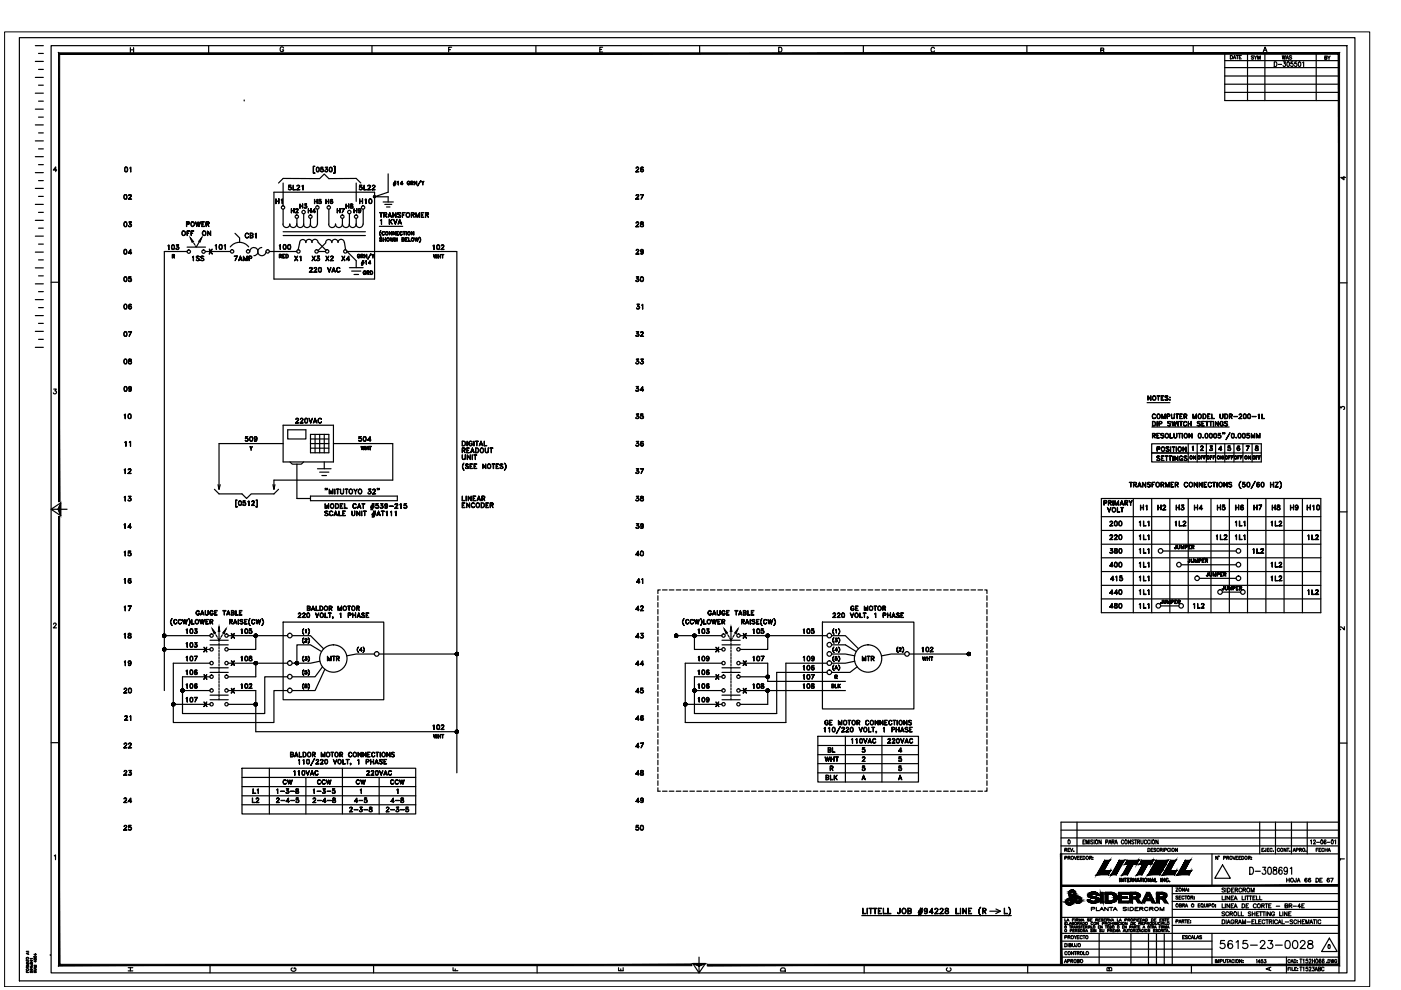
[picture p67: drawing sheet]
<svg xmlns="http://www.w3.org/2000/svg" width="297mm" height="210mm" viewBox="0 0 297 210" stroke-linecap="round" stroke-linejoin="round" font-family="sans-serif">
<g fill="none" stroke="#000" stroke-width=".25">
<path d="M4.1 8h283.2v200h-283.2zM7.5 19.8h1.7M7.5 16.4h1.7M7.5 13h1.7M7.5 9.7h1.7M8.2 18.1h1M8.2 14.7h1M8.2 11.3h1M10.8 9.7h274.8v196.6h-274.8zM27.6 10.1v1M27.6 10.6h.7M28.3 10.1v1"/>
<path d="M44.2 9.7v1.6M60.1 10.2a.37 .37 0 0 0-.4-.3 .37 .37 0 0 0-.3 .4v.3a.36 .36 0 0 0 .4 .4 .36 .36 0 0 0 .3-.4h-.2M78.9 9.7v1.6M95.1 10.5h.4M95.8 10h-.7v1M113.6 9.7v1.6M127.2 10.5h.4M127.8 10h-.6v1h.6M148.3 9.7v1.6M165.1 10h.3a.54 .54 0 0 1 .4 .5 .54 .54 0 0 1-.4 .5h-.3zM183 9.7v1.6M198.1 10.3a.37 .37 0 0 0-.4-.3 .37 .37 0 0 0-.3 .4v.3a.37 .37 0 0 0 .3 .3 .37 .37 0 0 0 .4-.2"/>
<path d="M217.7 9.7v1.6M233.4 10.7l.5-.1 .1-.3-.6-.1v1l.6-.1v-.4h-.2M253 9.7v1.6M259.7 19.6h24.2M259.7 17.9h24.2M259.7 16.1h24.2M259.7 14.3h24.2M259.7 12.9h24.2M260.9 11.8a.37 .37 0 0 1 .4 .3 .37 .37 0 0 1-.4 .4zM261.5 12.5l.2-.7 .3 .7M261.6 12.3h.3M262.1 11.8h.5"/>
<path d="M262.3 11.8v.7M262.8 12.1h.2M263.2 11.8h-.4v.7h.4M264.5 11.3v10M265.8 11.9h-.5l.5 .4-.1 .2-.4-.1M265.9 11.8l.3 .4v.4M266.5 11.8l-.3 .4M266.7 12.6v-.8l.2 .8 .3-.8v.8M267.8 11l.4-1 .4 1M268 10.7h.5M268.2 11.3v10M270.2 13.1a.51 .51 0 0 1 .5 .5 .51 .51 0 0 1-.5 .5z"/>
<path d="M271 13.7h.7M271.9 11.8l.1 .8 .2-.8 .2 .8 .1-.8M272.1 13.1h.4l-.2 .4a.3 .3 0 0 1 .3 .4 .3 .3 0 0 1-.6 0M272.7 12.6l.2-.8 .3 .8M272.8 12.3h.3M273 13.2l.1-.1a.58 .58 0 0 1 0 1l-.3-.4zM273.9 11.9l-.5-.1-.1 .2 .5 .2 .1 .2-.2 .2-.4-.2M274.1 13.1h-.4v.4a.3 .3 0 0 1 .4 .1 .3 .3 0 0 1 0 .4 .3 .3 0 0 1-.5-.1M274.9 13.1h-.4v.4a.3 .3 0 0 1 .4 .1 .3 .3 0 0 1 0 .4 .3 .3 0 0 1-.5-.1M275.4 13.2l.1-.1a.58 .58 0 0 1 0 1l-.2-.4zM276.2 13.3l.2-.2v1M279.1 11.3v10"/>
<path d="M280.9 12.2h.4v-.3h-.4v.7l.4-.1-.1-.3M281.5 11.9l.3 .3v.4M282 11.9l-.2 .3M283.9 11.3h-24.2v10h24.2M7.5 39.9h1.7M7.5 36.6h1.7M7.5 33.2h1.7M7.5 29.9h1.7M7.5 26.5h1.7M7.5 23.1h1.7M8.2 38.3h1M8.2 34.9h1"/>
<path d="M8.2 31.6h1M8.2 28.2h1M8.2 24.8h1M8.2 21.4h1M12 36.1h-.7l.5-.7v1M26.5 35.5a.47 .47 0 0 1 .6 .4 .47 .47 0 0 1-.6 .5l-.1-.4zM26.5 36.4h.4M26.5 35.5h.4M26.6 35.5l-.1 .4 .1 .5M26.9 35.5l.1 .4-.1 .5M27.7 35.4v1v-.9l-.2 .1zM51.8 21.4h.1"/>
<path d="M59.1 38.8l.9-1 7.8 .1 .9-1 1 1 5.8-.1 1 1M60 38.8v4.9M61.6 39.7l.2 .2-.2 .3M61.8 39.8l-.3-.1h-.3v-.4h.5h-.4l-.1 .4a.36 .36 0 0 1 .5 0 .36 .36 0 0 1-.1 .5 .36 .36 0 0 1-.5-.1l.4 .1 .3-.2M62.1 39.3l.1 .9h.5h-.6zM64 39.4l.3-.1v.9l-.1-.8zM66.4 35.2h.4l-.3 .1v1.4h.3h-.4zM67.2 35.5a.45 .45 0 0 1 .5 .4 .45 .45 0 0 1-.5 .5l-.1-.4zM67.2 36.3h.4M67.2 35.5h.4M67.2 35.5l-.1 .4 .1 .5M67.5 35.5l.1 .4-.1 .5"/>
<path d="M68 36.3l.2 .1M68.4 35.8l.2 .3-.2 .3M68.6 36l-.3-.2-.3 .1 .1-.4h.4h-.4v.3a.35 .35 0 0 1 .5 .1 .35 .35 0 0 1-.2 .5 .35 .35 0 0 1-.5-.2l.4 .2 .3-.2M68.9 36.3l.2 .1M69.2 35.8a.32 .32 0 0 1 .3 .3 .32 .32 0 0 1-.2 .3 .32 .32 0 0 1-.4-.2l.4 .2 .2-.2M69.3 35.9l.2 .2-.2 .3M69.4 35.5h-.4h.5l-.3 .4M69.4 35.5l-.3 .4 .4 .2M69.9 35.5a.48 .48 0 0 1 .6 .3 .48 .48 0 0 1-.3 .6l-.3-.2zM69.9 36.3h.4M69.9 35.5h.4M70 35.5l-.1 .4 .1 .5"/>
<path d="M70.3 35.5l.1 .4-.1 .5M70.7 35.2h.3v1.5h-.3h.3v-1.4zM75.5 38.8v3.9M76.6 39.7l.2 .2-.2 .3M76.8 39.8l-.3-.1h-.3v-.4h.6h-.5l-.1 .4a.36 .36 0 0 1 .6 0 .36 .36 0 0 1-.1 .5 .36 .36 0 0 1-.5-.1l.3 .1 .3-.2M77.2 39.3v.9h.5h-.5zM82.3 36.9v3.9l-2.9 .9h2.9v1.1M83.4 39l.5 .1zM83.4 38.8h.6zM83.7 38.4l-.3 1zM83.9 38.4l-.2 1zM84.3 38.6l.2-.2v.8l-.1-.7z"/>
<path d="M85.3 38.4l-.1 .8v-.7l-.3 .5h.5h-.5zM86.4 38.5l.3-.1 .2 .2a.27 .27 0 0 0-.3-.1 .27 .27 0 0 0-.2 .2v.2a.23 .23 0 0 0 .2 .2 .23 .23 0 0 0 .2-.2l-.1-.1h.2a.26 .26 0 0 1-.3 .4 .26 .26 0 0 1-.2-.3zM87.2 38.8h.3v-.2l-.3-.1-.1 .7v-.8l.5 .2-.1 .2h-.3M87.3 38.8l.3 .4zM87.8 38.4l.5 .7v-.7v.8l-.4-.7-.1 .7zM89.2 38.3l-.6 1.1zM89.6 38.8l.3-.4-.2 .4v.4l-.1-.4-.2-.4 .3 .4M135 35.5h.3l.1 .2-.6 .7h.7h-.7l.6-.7a.28 .28 0 0 0-.3-.2 .28 .28 0 0 0-.3 .2zM135.8 36.2l.3 .2 .3-.2M135.8 36.1l.3-.2 .3 .2M135.9 35.5h.5M136 35.5l-.2 .6 .3 .3"/>
<path d="M136.1 35.9l-.3 .2M136.2 35.9l.2 .2-.2 .3M136.3 35.5l.1 .1v-.1a.5 .5 0 0 0-.7 .3 .5 .5 0 0 0 .4 .6 .32 .32 0 0 0 .3-.3 .32 .32 0 0 0-.3-.3l-.3 .2M284.9 37.4v.7l-.6-.5h1M7.5 43.3h1.7M7.5 56.8h1.7M7.5 53.5h1.7M7.5 50.1h1.7M7.5 46.7h1.7M8.2 58.5h1M8.2 55.1h1M8.2 51.8h1"/>
<path d="M8.2 48.4h1M8.2 45h1M8.2 41.6h1M10.8 59.8h1.7M26.3 41.4l.2-.1a.47 .47 0 0 1 .4 .5 .47 .47 0 0 1-.5 .4zM26.4 52.9h.1a.49 .49 0 0 1 .4 .5 .49 .49 0 0 1-.5 .4l-.2-.3zM26.4 53.8h.4M26.4 53h.4M26.4 58.7h.1a.53 .53 0 0 1 .4 .5 .53 .53 0 0 1-.4 .5l-.3-.4zM26.4 59.6h.4M26.4 58.8h.4M26.4 52.9l-.1 .4 .1 .5"/>
<path d="M26.4 47.1a.5 .5 0 0 1 .6 .4 .5 .5 0 0 1-.4 .6l-.3-.2zM26.4 48h.4M26.4 47.1h.4M26.4 42.1h.4M26.4 41.3h.4M26.5 58.7l-.2 .4 .2 .5M26.5 47.1l-.2 .4 .2 .5M26.5 41.3l-.2 .4 .2 .5M26.7 52.9l.1 .4-.1 .5M26.8 58.7l.1 .4-.1 .5M26.8 47.1l.1 .4-.1 .5M26.8 41.3l.1 .4-.1 .5"/>
<path d="M27.2 53.6l.7 .1h-.7l.5-.8v1v-.9l-.5 .7M27.3 42.2h.6h-.7l.6-.7a.29 .29 0 0 0-.2-.2 .29 .29 0 0 0-.3 .2 .3 .3 0 0 1 .3-.2 .3 .3 0 0 1 .3 .2l-.6 .7M27.3 59.5l.1 .1M27.3 47.9l.1 .1M27.5 47.4a.34 .34 0 0 1 .4 .3 .34 .34 0 0 1-.3 .4 .34 .34 0 0 1-.4-.2l.4 .1 .3-.2M27.6 59.1l.3 .2-.3 .3M27.6 47.5l.3 .2-.3 .3M27.8 47.1h-.5h.6l-.4 .4M27.8 47.1l-.3 .4 .4 .2M27.9 59.3l-.3-.2h-.3v-.4h.5h-.5v.4a.36 .36 0 0 1 .5 0 .36 .36 0 0 1-.1 .6 .36 .36 0 0 1-.5-.2h.1M27.9 59.5l-.3 .1-.3-.1M34.8 53.4v93"/>
<path d="M34.8 53.3h4.9M35.6 52.1l.2-.2v1v-.9zM36.5 52a.48 .48 0 0 1 .6 .3 .48 .48 0 0 1-.4 .6l-.3-.2zM36.5 52.8h.4M36.5 52h.4M36.6 52l-.2 .4 .2 .5M36.6 54.3h.3v-.3h-.3l-.1 .7v-.7h.5l-.1 .3-.3 .1M36.7 54.4l.3 .3-.2-.3M36.8 52l.2 .4-.2 .5M37.3 52.8l.2 .1M37.6 52.3a.31 .31 0 0 1 .3 .4 .31 .31 0 0 1-.4 .2l-.2-.2 .4 .2 .2-.3M37.7 52.4l.2 .2-.2 .3"/>
<path d="M37.8 52l-.4-.1h.5l-.3 .5M37.8 51.9l-.3 .5 .4 .1M39.6 47.5l.5-.1v-.3h-.5l-.1 .9v-1l.6 .1v.4h-.5M39.7 49h.5h-.5v.9zM39.7 52.4h3.9M39.7 49.4l.3 .1zM40.3 50.4l.2 .3M40.5 49h.6h-.5v.9zM40.6 47.1a.47 .47 0 0 1 .6 .4 .47 .47 0 0 1-.6 .4l-.1-.2zM40.6 49.4l.3 .1zM40.6 50.9l.3 .4M40.8 54.5l.2-.2v1v-.9z"/>
<path d="M41.1 51.5l.2 .4M41.4 47l.3 .9 .3-.9 .2 .9 .3-.9-.3 1-.2-.9-.3 .9zM41.6 54.4l.2-.1 .5 .1h-.6l.6 .7-.3 .2-.4-.2h.6v-.2l-.5-.2zM42.5 54.4l.3-.1 .4 .1h-.6l.2 .3 .4 .2-.1 .3-.6-.1h.7l-.1-.2-.4-.2zM42.8 47h.5l-.5 .1v.8l.5 .1h-.5zM42.8 50.3l-1.2 2.1-.2-.3M42.8 47.5h.3h-.3M43.6 53.3h5.3M43.7 47.5l.5-.1v-.3h-.5v.9v-1l.6 .1-.1 .4h-.5M44 47.5l.3 .5-.3-.5M44 49l.6 .8 .1-.8v.9l-.6-.8-.1 .8zM44.4 52.8l.6 1z"/>
<path d="M45 52.8l-.6 1zM45.6 52.1l.3-.3v1.1l-.1-.9zM46.6 51.9a.5 .5 0 0 1 .6 .4 .5 .5 0 0 1-.4 .6l-.3-.2zM46.6 52.8h.4M46.6 52h.4M46.7 51.9l-.2 .4 .2 .5M46.9 51.9l.2 .4-.2 .5M47.5 52.1l.3-.3v1.1v-.9zM49.8 49.5l1 .9v1M50.3 54.3l-.5 1 .5-1h-.6h.6M50.7 55.1h.5M50.7 55h.5"/>
<path d="M51 54.3l.4 1-.4-.9-.4 .9zM51.6 54.3l.4 .8 .4-.8v1l-.1-.8-.3 .8-.3-.8-.1 .8zM52.1 49.6l.4-.2 .2 .3-.1-.2a.44 .44 0 0 0-.6 .4 .44 .44 0 0 0 .6 .5l.1-.2a.37 .37 0 0 1-.4 .2 .37 .37 0 0 1-.3-.3zM52.7 52.4a2.43 2.43 0 0 0-3.9 0M52.8 54.8l.5-.1v-.3l-.5-.1v1v-1l.5 .1v.4h-.5M53 53.3a.87 .87 0 0 1 .8-.8 .87 .87 0 0 1 .9 .8 .87 .87 0 0 1-.9 .9M53.1 49.9h.5v-.4h-.5v.9h.5v-.4h-.5M53.4 49.9l.3 .2-.1 .3h-.6v-1l.6 .1 .1 .3-.3 .2M54.1 49.6l.2-.2v1v-.9zM55.5 52.5a.87 .87 0 0 0-.8 .9 .87 .87 0 0 0 .8 .8 .87 .87 0 0 0 .9-.9M57.1 53.3h5.8M58.1 40.8h21.3v18.4h-21.3z"/>
<path d="M58.5 42.1v1.1zM58.5 42.7h.6M59.1 42.1v1.1zM59.2 52.1l.2-.3v1.1v-.9zM59.3 54.3h.3v-.3h-.3l-.1 .7v-.8l.4 .1v.3h-.3M59.4 54.3l.3 .4-.2-.4M59.6 42.4l.3-.3v1.1l-.1-.9zM59.9 53.9h.5l-.4 .1v.6l.4 .1h-.5zM60 54.3h.2h-.2M60 47.5a.74 .74 0 0 0 .7 .7 .74 .74 0 0 0 .8-.7M60 49.9h17.5M60 49.1h17.5"/>
<path d="M60 44.4v3.1M60.2 51.9a.47 .47 0 0 1 .5 .5 .47 .47 0 0 1-.5 .4l-.2-.4zM60.2 52.8h.3M60.2 52h.3M60.2 51.9l-.1 .4 .1 .5M60.5 51.9l.1 .4-.1 .5M60.6 53.9h.3a.41 .41 0 0 1 .2 .4 .41 .41 0 0 1-.2 .4h-.3zM60.7 54h.2a.36 .36 0 0 1 .2 .4 .36 .36 0 0 1-.4 .2M61.1 51.9a.5 .5 0 0 1 .6 .4 .5 .5 0 0 1-.4 .6l-.3-.2zM61.1 52h.4M61.2 51.9l-.2 .4 .2 .5M61.2 40.1l.1 .1"/>
<path d="M61.4 47.5a.74 .74 0 0 0 .8 .7 .74 .74 0 0 0 .7-.7 .74 .74 0 0 0 .7 .7 .74 .74 0 0 0 .8-.7M61.5 51.9l.1 .8-.5 .1M61.8 44.2v.9zM61.8 44.6h.5M61.8 44.7h.5M62.3 44.2l.1 .9zM62.4 54.3l.7 1zM62.7 45.1h.5h-.5l.5-.6-.2-.2-.3 .1 .3-.2 .2 .3-.5 .6M62.9 40.2h.7h-.7l.6-.6-.2-.3-.4 .2a.3 .3 0 0 1 .4-.2 .3 .3 0 0 1 .2 .3l-.6 .6M62.9 46.3v1.2M63.1 54.3l-.7 1zM63.5 54.5l.3-.2v1v-.9z"/>
<path d="M63.6 43.3v.8zM63.6 43.7h.5M64.1 43.3l.1 .8zM64.3 47.5a.74 .74 0 0 0 .8 .7 .74 .74 0 0 0 .7-.7M64.4 45.3v2.2M64.5 44l.1 .1M64.7 43.6a.3 .3 0 0 1 .3 .2 .3 .3 0 0 1-.2 .4 .3 .3 0 0 1-.3-.2M64.9 51.4a.66 .66 0 0 0-.7-.6 .66 .66 0 0 0-.7 .6l-.3 1.6M64.9 43.6l.1 .2-.1 .3M65 43.3h-.4h.4l-.3 .3M65 43.3l-.3 .3 .3 .2M65 43.9l-.2 .2-.3-.1"/>
<path d="M65.4 44.2v.9zM65.4 44.6h.5M65.4 44.7h.5M65.6 57.6l.7 .1h-.7l.6-.7a.29 .29 0 0 0-.3-.2 .29 .29 0 0 0-.3 .1 .3 .3 0 0 1 .4-.2 .3 .3 0 0 1 .2 .3l-.6 .7M65.8 47.5a.74 .74 0 0 0 .7 .7 .74 .74 0 0 0 .8-.7M65.8 46.3v1.2M65.9 44.2l.1 .9zM66.2 54.3l.6 1zM66.3 44.9h.6h-.6l.4-.7v.9v-.7l-.4 .5M66.6 57.6l.6 .1h-.7l.6-.7-.1-.2-.4 .1 .4-.2 .1 .3-.5 .7M66.7 42.3v.9zM66.7 42.7h.5"/>
<path d="M66.8 54.3l-.6 1zM67.2 55.1l.1 .1M67.2 42.3l.1 .9zM67.3 44.4v3.1M67.4 54.7l.3 .2M67.4 54.7a.31 .31 0 0 1 .4 .3 .31 .31 0 0 1-.4 .3l-.2-.2M67.4 51.4a.66 .66 0 0 0-.6-.7 .66 .66 0 0 0-.7 .7 .64 .64 0 0 0-.6-.7 .64 .64 0 0 0-.6 .7M67.5 51.4l1.6 1.7M67.5 53.3h1.5M67.6 54.7l.1 .2-.1 .3M67.6 43l.1 .1M67.6 56.8l.2-.1a.53 .53 0 0 1 .4 .5 .53 .53 0 0 1-.4 .5l-.3-.4z"/>
<path d="M67.6 57.6h.4M67.6 56.8h.4M67.7 56.8l-.1 .3 .1 .5M67.7 54.3h-.5h.5l-.3 .4M67.7 54.3l-.3 .4M67.7 55.1l-.2 .1-.3-.1M67.9 42.6l.2 .2-.2 .3M68 56.8l.1 .3-.1 .5M68.1 42.8l-.2-.2-.3 .1v-.4h.5h-.4l-.1 .3a.31 .31 0 0 1 .5 .1 .31 .31 0 0 1-.1 .4 .31 .31 0 0 1-.4-.1l.3 .1 .2-.1M69.1 42.3v.9zM69.1 54.3l.6 1zM69.1 42.7h.5"/>
<path d="M69.4 56.7l.4 .9 .4-.9-.4 1zM69.6 42.3l.1 .9zM69.7 54.3l-.6 1zM69.7 47.5a.74 .74 0 0 0 .7 .7 .74 .74 0 0 0 .8-.7M69.7 44.4v3.1M70.1 43l.2 .1 .2-.1M70.1 42.8l.2-.1 .2 .1M70.1 55.2l.6 .1h-.7l.6-.7a.29 .29 0 0 0-.2-.3 .29 .29 0 0 0-.3 .2 .3 .3 0 0 1 .3-.2 .3 .3 0 0 1 .3 .3l-.6 .7M70.1 42.4h.4M70.2 42.3l-.1 .6 .1 .2M70.2 42.7l-.1 .2M70.4 42.7l.1 .2-.1 .2"/>
<path d="M70.4 51.4a.66 .66 0 0 0-.7-.6 .66 .66 0 0 0-.7 .6l-1.6 1.7M70.4 42.3h.1a.39 .39 0 0 0-.5 .4 .39 .39 0 0 0 .5 .3 .28 .28 0 0 0-.1-.3 .28 .28 0 0 0-.3 0M70.4 57.5h.6M70.7 56.7l.4 1-.4-.9-.3 .9zM71.1 47.5a.74 .74 0 0 0 .8 .7 .74 .74 0 0 0 .7-.7 .74 .74 0 0 0 .7 .7 .74 .74 0 0 0 .8-.7M71.5 44.2v.9zM71.5 56.8l.3-.1 .3 .2a.39 .39 0 0 0-.5-.1 .39 .39 0 0 0-.2 .5 .37 .37 0 0 0 .3 .3 .37 .37 0 0 0 .4-.1 .44 .44 0 0 1-.7 .1 .44 .44 0 0 1 0-.7zM71.5 44.6h.6M71.5 44.7h.6M72.1 44.2v.9zM72.5 54.3l.6 1zM72.6 46.3v1.2"/>
<path d="M73 51.4a.66 .66 0 0 0-.7-.7 .66 .66 0 0 0-.6 .7 .66 .66 0 0 0-.7-.7 .66 .66 0 0 0-.6 .7M73 44.2l-.5 .9 .5-.9h-.6l.6 .1M73 51.4l.3 1.6M73.1 54.3l-.6 1zM73.4 43.3v.8zM73.4 43.7h.5M73.4 55l.7 .1h-.7l.6-.8v1l-.1-.9-.5 .7M73.9 43.3l.1 .8zM74 47.5a.74 .74 0 0 0 .8 .7 .74 .74 0 0 0 .7-.7M74.1 45.3v2.2M74.1 56.8h2.9M74.3 44l.1 .1"/>
<path d="M74.3 43.3a.37 .37 0 0 0 .5 .5v.3h-.5a.39 .39 0 0 1 .5-.6v-.2zM74.3 43.3h.5M74.4 43.3l-.1 .2a.46 .46 0 0 1 .5 .6h-.5a.35 .35 0 0 1 0-.4 .35 .35 0 0 1 .4-.2v-.2M74.5 57.5h2M74.8 44l-.1 .1M75.1 44.2v.9zM75.1 58.2h.9M75.1 44.6h.5M75.1 44.7h.5M75.5 47.5a.74 .74 0 0 0 .7 .7 .74 .74 0 0 0 .8-.7M75.5 46.3v1.2M75.6 44.2v.9z"/>
<path d="M75.9 54l.4 .1a.29 .29 0 0 0-.4 0 .29 .29 0 0 0 0 .4 .29 .29 0 0 0 .4 0l-.2-.2h.2v.2a.31 .31 0 0 1-.4 .1 .31 .31 0 0 1-.1-.4zM76 44.6l.2 .1 .3-.1M76 44.4l.2-.1 .3 .1M76 45h.4M76.2 44.3l-.2 .2 .2 .2M76.2 40.1l.2 .1M76.2 42.1l.1 1.1zM76.3 44.3l.2 .2-.2 .6M76.3 42.7h.5M76.5 44.6a.28 .28 0 0 1-.5 .1 .28 .28 0 0 1 0-.4 .28 .28 0 0 1 .5 .1v.5l-.3 .2-.2-.1 .1 .1M76.5 44.5l-.2 .2M76.6 54.3h.4v-.3h-.4l-.1 .7v-.8l.5 .1v.3h-.4"/>
<path d="M76.6 55.9h.5h-.5M76.7 55.7h.5h-.5M76.8 54.3l.2 .4-.2-.4M76.8 42.1l.1 1.1zM76.9 55.3l-.3 .9zM77 44.4v3.1M77.1 57.6l.3-.2 .2 .2a.29 .29 0 0 0-.5 0 .29 .29 0 0 0 0 .4 .29 .29 0 0 0 .4 0l-.1-.1h.2v.1a.33 .33 0 0 1-.6 .1 .33 .33 0 0 1 .1-.5zM77.1 55.3l-.3 .9zM77.3 53.9l.4 .7 .1-.7v.8l-.5-.7v.7zM77.4 42.4l.2-.3v1.1v-.9zM77.5 55.4l.2-.1v.7l-.1-.7zM77.9 57.8h.3v-.3h-.3l-.1 .7v-.8l.4 .1v.3l-.3 .1"/>
<path d="M78 40.2h.6h-.7l.6-.6-.1-.3-.4 .1 .4-.1 .1 .3-.5 .6M78 57.9l.3 .3-.2-.3M78.1 55.8h.5h-.5l.4-.5v.7l-.1-.6-.3 .4M78.3 42.2a.46 .46 0 0 1 .6 .5 .46 .46 0 0 1-.6 .4l-.1-.4zM78.3 43.1h.4M78.3 42.3h.4M78.4 42.2l-.2 .4 .2 .5M78.5 57.4h.3a.44 .44 0 0 1 0 .8h-.3zM78.6 57.5a.36 .36 0 0 1 .4 .2 .36 .36 0 0 1-.2 .5h-.2M78.6 53.8l-.6 1.1zM78.7 42.2l.1 .4-.1 .5M78.9 40.2h.6h-.6l.6-.6a.29 .29 0 0 0-.3-.3 .29 .29 0 0 0-.3 .2 .3 .3 0 0 1 .3-.2 .3 .3 0 0 1 .3 .3l-.6 .6"/>
<path d="M79 54.3l.3-.4-.2 .4v.4l-.3-.8 .3 .4M80.4 48h5M80.5 45.1h.6zM80.6 50.4l.4 .1-.4-.1-.1 .2a.43 .43 0 0 1 .4 .5l-.4-.1h.4l-.4-.3zM80.6 49l.2-.1a.76 .76 0 0 0 0 1.2 .7 .7 0 0 1-.2-1.1zM80.6 46.7l.3-.2v1v-.9zM80.8 45.1v1v-1M81.1 49.2l.2-.1 .2 .2-.1-.2a.32 .32 0 0 0-.4 .4 .32 .32 0 0 0 .4 .2l.1-.1a.26 .26 0 0 1-.3 .2 .26 .26 0 0 1-.2-.2zM81.2 50.4l.1 .8zM81.2 42.8h2.2M81.3 50.8h.4h-.4M81.4 45.5h.5v-.3l-.5-.1v1v-1l.6 .1-.1 .3-.5 .1"/>
<path d="M81.6 43.3h1.5M81.7 45.6l.3 .5zM81.7 50.4v.8zM82 43.9h.7M82.3 45.8h.6M82.4 45.8h.4M82.5 46.5l.1 1zM82.6 49.1l.4 .6 .1-.6v.7l-.5-.6v.6zM82.6 45.1l.4 1-.4-.9-.3 .9zM82.7 50.4l.2 .6 .2-.6 .2 .6 .2-.6-.2 .8-.2-.7-.2 .7zM82.7 47l.5 .5zM83.1 46.5l-.5 .6z"/>
<path d="M83.3 45.1l.6 .8v-.8v1l-.5-.9-.1 .9zM83.3 49.1l.5 .6v-.6v.7l-.4-.6-.1 .6zM83.4 46.5l.4 .9 .4-.9-.4 1zM83.7 50.4l.5 .6v-.6v.8l-.5-.7v.7zM83.7 51.2h.1M84.1 49.1h.4h-.3v.7h.3h-.4zM84.2 49.4l.2 .1zM84.3 45.2l.2-.1 .5 .1a.33 .33 0 0 0-.4-.1 .33 .33 0 0 0-.2 .3l.4 .2 .2 .3-.3 .2-.4-.2a.3 .3 0 0 0 .4 .2 .3 .3 0 0 0 .1-.4l-.4-.2zM84.5 47.3h.5M84.5 47.2h.5M84.8 46.5l.3 1-.3-.8-.4 .8zM84.8 49.2l.3-.1 .2 .2-.1-.2a.32 .32 0 0 0-.4 .4 .32 .32 0 0 0 .4 .2l.1-.1a.26 .26 0 0 1-.3 .2 .26 .26 0 0 1-.2-.2z"/>
<path d="M85.3 50.4l.4 .1v.2l-.2 .1 .2 .1-.1 .2-.3 .1zM85.3 50.4l.4 .2-.1 .1-.3 .1h.3v.3h-.3M85.3 45.1h.6h-.6v1zM85.3 45.5h.3l-.3 .1M85.5 49.1h.4zM85.7 49.1v.7zM85.9 50.4h.5h-.4v.7l.4 .1h-.5zM86 50.8h.2h-.2M86.1 49.8v-.7v.7M86.2 45.2l.2-.1a.49 .49 0 0 1 .5 .5 .49 .49 0 0 1-.6 .4l-.2-.3zM86.6 50.4l.1 .7 .3 .1h-.4zM87.2 45.5h.5l.1-.2-.6-.2v1v-1l.6 .1v.3l-.6 .1"/>
<path d="M87.2 49.1l.5 .6v-.6v.7l-.4-.6-.1 .6zM87.5 45.6l.3 .5-.3-.5M87.9 50.4l.3 .6 .1-.6 .2 .6 .2-.6-.2 .8-.2-.7-.1 .7zM88.2 45.1l.4 .8 .3-.8v1v-.8l-.3 .8-.4-.8v.8zM88.9 50.3a.7 .7 0 0 1 0 1.1 .76 .76 0 0 0 0-1.1zM89.3 45.1h.6h-.5v.9l.5 .1h-.6zM89.4 45.5h.3l-.3 .1M90.3 45.5h.5v-.3l-.5-.1-.1 1v-1l.6 .1v.3l-.5 .1M90.5 45.6l.3 .5zM91.8 52.1l.2-.2v1v-.9zM91.9 54l.2 .6 .2-.6 .2 .6 .2-.6-.2 .7-.2-.6-.2 .6zM92.7 52a.48 .48 0 0 1 .6 .3 .48 .48 0 0 1-.3 .6l-.4-.2z"/>
<path d="M92.7 52.8h.4M92.7 52h.4M92.8 52l-.2 .4 .2 .5M92.9 54v.7zM92.9 54.3h.4M92.9 54.4h.4M93 52l.2 .4-.2 .5M93.3 54l.1 .7zM93.6 52.9h.5h-.6l.6-.7-.2-.2-.3 .1 .3-.2 .2 .3-.5 .7M93.6 54h.5zM93.8 54v.7l.1-.7M96.9 53.3h-23.3l1.9 2v1.5"/>
<path d="M96.9 53.4v110.5M134.8 48l.7 .1h-.7l.6-.7a.28 .28 0 0 0-.3-.3 .28 .28 0 0 0-.3 .2 .3 .3 0 0 1 .3-.3 .3 .3 0 0 1 .3 .4l-.6 .7M134.8 42.2h.7h-.7l.6-.7a.29 .29 0 0 0-.3-.2 .29 .29 0 0 0-.3 .2 .3 .3 0 0 1 .3-.2 .3 .3 0 0 1 .3 .2l-.6 .7M134.8 59.5l.2 .1M134.9 53l.4-.1 .2 .3-.6 .6 .6 .1h-.7l.6-.7-.1-.3-.4 .2zM135.2 59.1l.2 .3-.2 .2M135.4 58.7h-.5h.5l-.3 .4h.2a.34 .34 0 0 1 0 .6 .34 .34 0 0 1-.5-.2M135.4 58.7l-.4 .4 .3 .1 .1 .1M135.4 59.5l-.2 .1-.4-.1M135.8 47.9l.1 .1M135.8 53.2l.3 .3 .3-.3-.2 .3M135.8 53.1l.3-.2 .3 .2"/>
<path d="M135.8 47.1v.3a.5 .5 0 0 1 .6 .6h-.6a.45 .45 0 0 1 .6-.6v-.3zM135.8 47.1h.6M135.9 58.7a.46 .46 0 0 1 .5 .5 .46 .46 0 0 1-.5 .4l-.1-.3zM135.9 59.6h.4M135.9 58.8h.4M135.9 53.8h.4M135.9 47.1l-.1 .2a.54 .54 0 0 1 .6 .7l-.2 .1a.33 .33 0 0 1-.5-.3 .33 .33 0 0 1 .5-.4l.2-.1-.1-.2M135.9 58.7l-.1 .4 .1 .5M136 52.9l-.2 .3 .2 .3M136.2 52.9l.2 .3-.2 .6M136.2 58.7l.2 .4-.2 .5M136.4 53.4a.3 .3 0 0 1-.5 0 .3 .3 0 0 1 0-.4 .3 .3 0 0 1 .5 0v.2a.45 .45 0 0 1-.4 .7l-.2-.2 .1 .1"/>
<path d="M136.4 41.3l-.5 .9 .5-.9h-.6h.6M136.4 47.9l-.2 .1M283.9 60h1.7M7.5 73.6h1.7M7.5 70.3h1.7M7.5 66.9h1.7M7.5 63.5h1.7M7.5 60.2h1.7M8.2 72h1M8.2 68.6h1M8.2 65.2h1M8.2 61.8h1"/>
<path d="M26.4 76.2l.1-.1a.53 .53 0 0 1 .4 .6 .53 .53 0 0 1-.4 .5l-.3-.5zM26.4 77h.4M26.4 76.2h.4M26.4 70.4l.1-.1a.53 .53 0 0 1 .4 .5 .53 .53 0 0 1-.4 .5l-.2-.2-.1-.2zM26.4 71.2h.4M26.4 70.4h.4M26.4 64.5a.5 .5 0 0 1 .6 .4 .5 .5 0 0 1-.4 .6l-.3-.2zM26.4 65.4h.4M26.4 64.6h.4M26.5 76.2l-.2 .4 .2 .5M26.5 70.4l-.2 .4 .2 .5M26.5 64.5l-.2 .4 .2 .6"/>
<path d="M26.8 76.2l.1 .4-.1 .5M26.8 70.4l.1 .4-.1 .5M26.8 64.5l.1 .4-.1 .6M27.3 77l.1 .1M27.3 76.2a.4 .4 0 0 0 .5 .5v.3h-.5a.42 .42 0 0 1 .1-.4 .42 .42 0 0 1 .4-.1v-.3zM27.3 76.2h.5M27.3 65.3l.3 .2 .3-.2M27.3 65.1l.3-.2 .3 .2M27.3 76.2v.2a.54 .54 0 0 1 .5 .7 .38 .38 0 0 1-.6-.2 .38 .38 0 0 1 .5-.4v-.3M27.4 64.6h.4M27.5 64.5l-.2 .7 .2 .3M27.5 64.9l-.2 .3"/>
<path d="M27.6 64.9l.3 .3-.3 .3M27.7 64.5l.2 .2-.1-.2a.5 .5 0 0 0-.6 .4 .5 .5 0 0 0 .4 .6 .32 .32 0 0 0 .3-.4 .32 .32 0 0 0-.6 0M27.9 70.3l-.6 1 .6-1h-.7l.7 .1M27.9 77l-.2 .1M134.8 77l.2 .1M134.8 71.2l.2 .1M135 65.4l.1 .1M135.1 76.6l.3-.5h-.5l.5 .1-.4 .4h.3l.1 .2M135.1 76.5a.34 .34 0 0 1 .3 .3 .34 .34 0 0 1-.2 .4 .34 .34 0 0 1-.4-.3l.4 .2 .2-.2M135.1 70.7a.31 .31 0 0 1 .4 .4 .31 .31 0 0 1-.5 .2l-.2-.2 .4 .2 .2-.2M135.2 76.6l.2 .2-.2 .3M135.2 70.8l.2 .2-.2 .3"/>
<path d="M135.2 64.9h.1a.33 .33 0 0 1 .2 .5 .33 .33 0 0 1-.5-.1l.3 .2 .3-.2M135.4 70.4l-.5-.1h.5l-.3 .5M135.4 70.3l-.4 .5 .4 .1M135.4 64.9l.2 .3-.2 .3M135.5 64.5h-.5h.6l-.4 .4M135.5 64.5l-.3 .4 .3 .1 .1 .1M135.8 77l.1 .1M135.8 70.4a.3 .3 0 0 1 .4 0 .3 .3 0 0 1 .2 .3l-.6 .6h.6h-.6l.6-.7a.29 .29 0 0 0-.3-.2 .29 .29 0 0 0-.3 .2zM136.1 76.6l.3-.5h-.6l.6 .1-.4 .4 .4 .2M136.1 76.5a.34 .34 0 0 1 .3 .3 .34 .34 0 0 1-.2 .4 .34 .34 0 0 1-.4-.3l.3 .2 .3-.2M136.1 64.7l.2-.2v1l-.1-.9zM136.2 76.6l.2 .2-.2 .3"/>
<path d="M11.4 82.5h.5l-.3 .4a.34 .34 0 0 1 .4 .3 .34 .34 0 0 1-.3 .3 .34 .34 0 0 1-.4-.2M26.3 99.6l.3-.2v1l-.1-.9zM26.3 88l.3-.2v1l-.1-.9zM26.4 82a.47 .47 0 0 1 .6 .5 .47 .47 0 0 1-.6 .4l-.1-.4zM26.4 82.9h.4M26.4 82h.4M26.5 93.8l.2-.2v1v-.9zM26.5 82l-.2 .4 .2 .5M26.8 82l.1 .4-.1 .5M27.2 88l.2-.2a.47 .47 0 0 1 .4 .5 .47 .47 0 0 1-.5 .4zM27.3 88.7h.4M27.3 87.9h.4"/>
<path d="M27.3 82.3l.2 .2 .3-.2M27.3 82.2l.2-.2 .3 .2M27.3 87.8l-.1 .4 .1 .5M27.3 82.9h.4M27.4 93.8l.3-.2v1l-.1-.9zM27.5 82l-.2 .2 .2 .3M27.6 87.8l.2 .4-.2 .5M27.6 82l.2 .3-.1 .6M27.8 82.5a.32 .32 0 0 1-.5-.1 .32 .32 0 0 1 .3-.5 .55 .55 0 0 1 .3 .6 .55 .55 0 0 1-.4 .5l-.2-.2 .1 .1M27.8 82.3l-.2 .2M52 93.4l.2 .1M52.4 92.9l.2 .3-.2 .3"/>
<path d="M52.6 93.1l-.2-.2-.4 .1 .1-.4h.4h-.4v.3a.34 .34 0 0 1 .5 .1 .34 .34 0 0 1-.1 .5 .34 .34 0 0 1-.5-.1M52.6 93.3l-.2 .2-.4-.1M53 92.7l.2-.1a.53 .53 0 0 1 .4 .5 .53 .53 0 0 1-.4 .5l-.2-.2zM53.1 93.5h.4M53.1 92.7h.4M53.1 92.6l-.1 .4 .1 .5M53.2 95l.3-.3-.2 .3v.4l-.1-.4-.2-.3 .3 .3M53.4 92.6l.2 .4-.2 .5M53.9 92.9l.2 .2 .3-.2M53.9 92.8l.2-.2 .3 .2M54 93.5h.4M54.1 92.6l-.2 .3 .2 .2"/>
<path d="M54.3 92.6l.1 .3-.1 .6M54.4 93a.3 .3 0 0 1-.4 .1 .3 .3 0 0 1 0-.5 .3 .3 0 0 1 .4 .1v.7l-.2 .2-.3-.2 .1 .1M54.4 92.9l-.1 .2M60 94.1h-13.6v9.6M60 90.2h10.7v7.7h-10.7zM61 91.1h3.9v2h-3.9zM61.5 97.9l.5 .5h1.9l.5-.5M62.7 89.6l.6 .1h-.6l.5-.7a.28 .28 0 0 0-.2-.3 .28 .28 0 0 0-.3 .2 .3 .3 0 0 1 .3-.2 .3 .3 0 0 1 .3 .3l-.6 .7M62.9 98.4v7.3h2.9M63.7 89.6l.6 .1h-.7l.6-.8-.3-.2-.2 .2a.3 .3 0 0 1 .3-.2 .3 .3 0 0 1 .3 .3l-.6 .7M64.7 88.7a.5 .5 0 0 1 .6 .4 .5 .5 0 0 1-.4 .6l-.2-.1-.1-.3zM64.7 88.8h.4"/>
<path d="M64.8 88.7l-.2 .4 .2 .5M65.1 88.7l.1 .8-.5 .1M65.5 88.7l.4 .9 .4-.9-.4 1zM65.8 94.1h3.9M65.8 93.1h3.9M65.8 92.1h3.9v3.9h-3.9zM65.8 95h3.9M66.5 89.4h.6M66.8 88.7l.4 1-.4-.9-.4 .9zM66.8 92.1v3.9M67.3 99.4h2.9M67.5 88.8l.4-.1 .3 .2a.35 .35 0 0 0-.4-.2 .35 .35 0 0 0-.3 .4l.1 .5h.4l.2-.2a.37 .37 0 0 1-.5 .3 .37 .37 0 0 1-.3-.4z"/>
<path d="M67.8 92.1v3.9M68.7 92.1v3.9M68.7 97.9v1.5M70.7 94.1h12.6v7.7h-25.2v1.9M76.1 93.4l.1 .1M76.5 92.9l.2 .3-.2 .3M76.5 94.6l.3 .7 .2-.7 .1 .7 .2-.7-.2 .8-.1-.7-.2 .7zM76.7 93.1l-.3-.2-.3 .1v-.4h.5h-.4l-.1 .3a.36 .36 0 0 1 .5 .1 .36 .36 0 0 1-.1 .5 .36 .36 0 0 1-.5-.1h.1M76.7 93.3l-.3 .2-.3-.1M77.1 92.6h.2a.53 .53 0 0 1 .3 .5 .53 .53 0 0 1-.3 .5l-.3-.5zM77.1 93.5h.4M77.1 92.7h.4"/>
<path d="M77.2 92.6l-.2 .4 .2 .5M77.5 92.6l.1 .4-.1 .5M77.6 94.6v.8zM77.6 95h.4M78 93.3h.7h-.8l.6-.7v1l-.1-.9-.4 .6M78 94.6l.1 .8zM78.3 94.6l.4 .1zM78.5 94.7v.7v-.7M78.5 95.4h.1M98 93.5h.3a.51 .51 0 0 1 .4 .5 .51 .51 0 0 1-.4 .5h-.3zM98 96.4l.1 .9 .2 .1 .3-.1 .1-.9-.1 1-.6-.1zM98 95.4h.6v-.3l-.6-.1v1v-1l.6 .1v.3l-.6 .1"/>
<path d="M98 93.6h.3a.47 .47 0 0 1 .3 .4 .47 .47 0 0 1-.3 .5h-.3zM98.3 95.5l.3 .5zM98.3 98.2h.1a1.06 1.06 0 0 0 0 1.5 1.02 1.02 0 0 1-.1-1.5zM98.8 98.4h.3l.2 .1-.2-.1-.4 .1 .1 .2 .5 .3-.1 .3-.5-.1h.6l-.1-.3-.5-.2zM99 95h.5h-.5v1h.5h-.5zM99 95.4h.3l-.3 .1M99 93.5l.1 1zM99.1 96.4l.6 .9v-.9v1l-.6-.8v.8zM99.5 93.7l.4-.2 .2 .3a.39 .39 0 0 0-.5-.2 .39 .39 0 0 0-.2 .5 .32 .32 0 0 0 .4 .4 .32 .32 0 0 0 .3-.4h-.2h.2a.39 .39 0 0 1-.5 .4 .39 .39 0 0 1-.2-.6zM99.7 98.4h.5h-.5v.9h.5h-.5zM99.7 98.8l.2 .1zM99.9 95.7h.6"/>
<path d="M100.1 96.4l.1 1zM100.2 95l.3 1-.3-.8-.4 .8zM100.5 93.5v1zM100.5 96.4l.5 .1zM100.5 98.4h.6h-.5v.9h.5h-.6zM100.6 98.8l.2 .1zM100.8 96.5v.9v-.9M100.8 93.5l.6 .1zM100.8 95h.4a.54 .54 0 0 1 .3 .5 .54 .54 0 0 1-.3 .5h-.4zM100.9 95a.49 .49 0 0 1 .5 .4 .49 .49 0 0 1-.2 .6h-.3zM101 93.6v.9l.1-.9M101.7 94.3h.6"/>
<path d="M101.7 94.3h.5M102 95a.47 .47 0 0 1 .5 .5 .47 .47 0 0 1-.5 .5l-.2-.4zM102 95.1a.43 .43 0 0 1 .5 .4 .43 .43 0 0 1-.5 .4l-.1-.3zM102 93.5l.4 1-.4-.8-.4 .8zM102.4 98.4l.6 .8v-.8v.9l-.6-.8v.8zM102.7 93.5v1h.5h-.5zM102.9 95v.7l.3 .3 .3-.2v-.8l-.1 1-.5-.2zM103.8 95h.7zM104.1 95v1l.1-1M104.3 98.4h.6zM104.6 98.4v.9v-.9M105.2 98.4h.5h-.5v.9h.5h-.5"/>
<path d="M105.2 98.8l.3 .1zM106.1 98.4h.3l.2 .1-.3-.1-.3 .2a.51 .51 0 0 1 .6 .7l-.6-.1a.31 .31 0 0 0 .4 .1 .31 .31 0 0 0 .2-.3l-.6-.3zM106.9 98.2a.9 .9 0 0 1 0 1.5 .98 .98 0 0 0 0-1.5zM134.8 88.6l.2 .1M134.8 94.4l.2 .2M134.8 82.8l.2 .1M135 82.3h.2a.33 .33 0 0 1 .2 .6 .33 .33 0 0 1-.6-.2l.4 .2 .2-.2M135.1 99.8l.2 .1a.34 .34 0 0 1 0 .5 .34 .34 0 0 1-.5-.2l.4 .2 .2-.3M135.1 88.2a.31 .31 0 0 1 .4 .3 .31 .31 0 0 1-.5 .3l-.2-.2 .4 .1 .2-.2M135.1 94l.3-.4h-.5h.5l-.4 .4 .3 .1 .1 .1M135.1 94a.34 .34 0 0 1 .3 .3 .34 .34 0 0 1-.2 .3 .34 .34 0 0 1-.4-.2l.4 .2 .2-.3M135.2 99.9l.2 .2-.2 .3"/>
<path d="M135.2 88.2l.2 .2-.2 .3M135.2 94l.2 .3-.2 .3M135.2 82.4l.2 .2-.2 .3M135.3 82l-.4-.1h.5l-.4 .5M135.3 81.9l-.3 .5 .4 .2M135.4 99.4h-.5h.5l-.3 .5M135.4 99.4l-.4 .5 .4 .1M135.4 87.8h-.5h.5l-.3 .4M135.4 87.8l-.4 .4 .4 .2M135.8 88.6l.1 .1M135.8 94.3l.3 .3 .3-.3M135.9 93.7h.5"/>
<path d="M136 93.6l-.2 .7 .3 .3M136.1 94l-.3 .2 .3-.2 .3 .2M136.2 88.2l.2 .2-.2 .3M136.2 94l.2 .3-.2 .3M136.3 93.6l.1 .1-.2-.1a.49 .49 0 0 0-.4 .5 .49 .49 0 0 0 .5 .5 .33 .33 0 0 0 .1-.6 .33 .33 0 0 0-.6 .1M136.3 81.9l-.1 1.1v-.9l-.4 .6h.6h-.7zM136.4 99.4l-.5 1 .5-1h-.6h.6M136.4 88.3l-.3-.1h-.3v-.4h.6h-.5l-.1 .4a.36 .36 0 0 1 .6 0 .36 .36 0 0 1-.1 .5 .36 .36 0 0 1-.5-.1l.3 .1 .3-.2M243.2 85.4h4.8M243.4 83.9l.6 .8v-.8v1l-.6-.8v.8zM244.2 90.5h16.4M244.3 89.4h.4a.54 .54 0 0 1 .3 .4 .54 .54 0 0 1-.3 .5h-.4z"/>
<path d="M244.4 87.9l.4-.1 .1 .2a.37 .37 0 0 0-.5 0 .37 .37 0 0 0 .1 .6 .37 .37 0 0 0 .5-.1l-.1 .1a.45 .45 0 0 1-.6-.1 .45 .45 0 0 1 .1-.6zM244.4 89.4a.49 .49 0 0 1 .5 .3 .49 .49 0 0 1-.1 .5l-.4 .1zM244.4 92.4l.5-.1v-.3l-.5-.1-.1 1v-1l.6 .1v.4h-.5M244.6 92.4l.3 .5-.2-.5M245.3 96.8l.2-.1 .4 .1h-.6l.1 .2 .5 .3-.1 .3-.5-.1h.6l-.1-.2-.4-.2zM245.3 91.9h.5h-.5v.9l.5 .1h-.5zM245.3 89.4l.1 .9zM245.3 92.4h.3h-.3M245.3 83.9l.6 .1zM245.4 95.2h.4v-.4h-.4l-.1 .9v-1l.6 .1-.1 .4h-.4M245.4 87.9a.42 .42 0 0 1 .6 .4 .42 .42 0 0 1-.6 .3zM245.6 84v.9v-.9"/>
<path d="M245.7 89.4l.6 .1v.3l-.5 .1 .5-.2v-.3h-.5v.9zM246.1 92l.2-.1 .5 .1h-.7l.1 .2 .5 .3 .1 .2-.3 .2-.4-.2h.6v-.1l-.6-.4zM246.2 83.9h.6l-.5 .1v.8l.5 .1h-.6zM246.3 96.7h.5h-.5v.9h.5h-.5zM246.3 84.4h.2h-.2M246.3 97.1l.2 .1zM246.3 87.8l.4 .8 .4-.8v1l-.1-.8-.3 .8-.3-.8-.1 .8zM247 96.7h.6zM247.1 84l.3-.1 .3 .2a.31 .31 0 0 0-.4-.1 .31 .31 0 0 0-.2 .2l.4 .2 .2 .3-.3 .2-.4-.2a.3 .3 0 0 0 .4 .2 .3 .3 0 0 0 .2-.4l-.5-.3zM247.2 94.9l.2-.2 .5 .2a.3 .3 0 0 0-.4-.2 .3 .3 0 0 0-.2 .4l.4 .1 .2 .4-.3 .1-.4-.1a.31 .31 0 0 0 .4 .1 .31 .31 0 0 0 .2-.4l-.5-.2zM247.3 96.7v.9l.1-.9M247.5 88.3l.4-.1v-.3l-.4-.1-.1 1v-1l.6 .1-.1 .4h-.4"/>
<path d="M247.6 89.5l.2-.1 .4 .1a.31 .31 0 0 0-.4-.1 .31 .31 0 0 0-.1 .3l.4 .2 .1 .3-.2 .1-.4-.1a.31 .31 0 0 0 .3 .1 .31 .31 0 0 0 .2-.4l-.4-.2zM247.8 96.7h.6zM248 84.3h.1zM248 84.3h.1M248 84.7l.1 .2zM248 84.8h.1M248.1 96.7v.9v-.9M248.1 91.9v.9l.5 .1h-.5zM248.2 94.7v1zM248.4 87.8l.1 .8 .1 .1 .3-.1 .1-.8-.1 .9-.5-.1zM248.5 89.4l.2 .8 .3-.8 .2 .8 .3-.8-.3 .9-.2-.8-.3 .8zM248.5 94.7l.6 .1z"/>
<path d="M248.7 96.7v.9zM248.8 94.8v.9v-.9M248.9 91.9l.1 .8 .1 .1 .3-.1 .1-.8-.1 .9-.5-.1zM249.1 96.7l.6 .8v-.8v.9l-.6-.8v.8zM249.3 87.8h.6zM249.4 94.7v1zM249.6 87.8v1v-1M249.7 89.4l.1 .9zM249.8 91.9h.6zM250.1 89.4h.6zM250.1 91.9v1v-1M250.1 96.8l.4-.1 .2 .2a.34 .34 0 0 0-.3-.2 .34 .34 0 0 0-.3 .4v.2a.3 .3 0 0 0 .3 .3 .3 .3 0 0 0 .3-.3l-.2-.1h.2a.38 .38 0 0 1-.4 .4 .38 .38 0 0 1-.2-.5z"/>
<path d="M250.1 87.8h.6h-.5v.9l.5 .1h-.6zM250.2 88.3h.3h-.3M250.4 89.4v.9v-.9M250.7 91.9v1zM250.8 94.7l.6 .9 .1-.9v1l-.6-.8-.1 .8zM251 89.5l.4-.1 .2 .2a.37 .37 0 0 0-.5 0 .37 .37 0 0 0-.1 .5 .37 .37 0 0 0 .5 0v.1a.45 .45 0 0 1-.6-.1 .45 .45 0 0 1 .1-.6zM251 96.8l.2-.1 .5 .1h-.6v.2l.5 .3v.3l-.6-.1h.6v-.2l-.5-.2zM251.1 88.3l.4-.1v-.3l-.4-.1-.1 1v-1l.6 .1-.1 .4h-.4M251.3 88.3l.3 .5-.2-.5M251.9 96h-7.7v-1.9h23.2v3.8h-23.2v-1.9h23.2M251.9 89.4l.1 .9zM251.9 94.1v3.8"/>
<path d="M252 89.8h.5M252.1 91.9l.6 .8v-.8v1l-.6-.9v.9zM252.5 89.4l.1 .9zM252.8 94.8l.2-.2v.9l-.1-.9zM252.9 87.8l.4 .8 .4-.8v1l-.1-.8-.3 .8-.3-.8-.1 .8zM253 96.6l.4 .6 .1-.6v.8l-.4-.6-.1 .6zM253.8 89.5l.3-.1 .4 .1a.3 .3 0 0 0-.4-.1 .3 .3 0 0 0-.1 .3l.5 .2v.3l-.2 .1-.5-.1a.33 .33 0 0 0 .4 .1 .33 .33 0 0 0 .2-.4l-.4-.2zM253.8 94.1v3.8M254.1 96.7a.32 .32 0 0 1 .3 .3 .32 .32 0 0 1-.3 .3l-.1-.2zM254.1 97.3h.2M254.1 96.7h.2M254.1 96.7l-.1 .2 .1 .4"/>
<path d="M254.2 87.8a.44 .44 0 0 1 .5 .5 .44 .44 0 0 1-.6 .3l-.1-.4zM254.2 91.9h.1a.47 .47 0 0 1 .4 .5 .47 .47 0 0 1-.5 .4l-.2-.4zM254.2 92.8h.4M254.2 92h.4M254.2 91.9l-.1 .4 .1 .5M254.3 96.7l.1 .2-.1 .4M254.5 91.9l.1 .4-.1 .5M254.6 94.6h.3l.2 .3-.5 .6h.5h-.6l.6-.6-.2-.3h-.3v.2zM254.7 96.6h.4l-.4 .1v.7zM254.7 97h.2h-.2M254.8 89.4h.6h-.6v.9h.6h-.6zM254.8 89.8l.3 .1z"/>
<path d="M255 92.8h.1zM255.1 87.8a.51 .51 0 0 1 .6 .5 .51 .51 0 0 1-.6 .5zM255.1 92.8h.1M255.1 87.8a.46 .46 0 0 1 .6 .5 .46 .46 0 0 1-.6 .4zM255.3 96.6h.4l-.4 .1v.7zM255.3 97h.2h-.2M255.6 89.4h.6zM255.6 91.9h.1a.47 .47 0 0 1 .4 .5 .47 .47 0 0 1-.5 .4l-.1-.4zM255.6 92.8h.4M255.6 92h.4M255.7 91.9l-.2 .4 .2 .5M255.8 94.1v3.8"/>
<path d="M255.9 89.4v.9v-.9M255.9 91.9l.2 .4-.2 .5M256 96.7v.6M256 97.3h.3M256 96.7h.3M256 87.8h.6h-.5v.9l.5 .1h-.6zM256.1 88.3h.2h-.2M256.2 96.7v.6M256.4 89.4h.6zM256.5 95.4l.1 .1M256.5 91.9h.2a.47 .47 0 0 1 .4 .5 .47 .47 0 0 1-.6 .4l-.1-.4zM256.5 92.8h.4"/>
<path d="M256.5 92h.4M256.6 91.9l-.1 .4 .1 .5M256.6 96.6h.4l-.4 .1v.7zM256.6 97.4h.1M256.6 97h.2h-.2M256.7 89.4v.9v-.9M256.7 94.9a.31 .31 0 0 1 .4 .4 .31 .31 0 0 1-.4 .2l-.2-.1 .3 .1 .2-.2M256.8 95l.2 .2-.2 .3M256.8 91.9l.2 .4-.2 .5M256.9 87.8l.1 .9 .5 .1h-.6zM257 94.6h-.5h.5l-.3 .4M257 94.6l-.3 .4 .3 .2"/>
<path d="M257.2 96.6h.4l-.3 .1v.7zM257.3 97h.1h-.1M257.3 89.4v.9zM257.3 92.1l.3-.2a.47 .47 0 0 1 .4 .5 .47 .47 0 0 1-.5 .4zM257.5 92.8h.3M257.5 92h.3M257.5 91.9l-.2 .4 .2 .5M257.7 89.4l.6 .8v-.8v.9l-.6-.8v.8zM257.7 94.1v3.8M257.8 91.9l.1 .4-.1 .5M258.3 92.7l.1 .1M258.7 87.8v.8l.2 .1 .3-.1 .1-.8-.1 .9-.5-.1z"/>
<path d="M258.7 92.3l.1 .2-.1 .3M258.8 96.6l.5 .6v-.6v.8l-.4-.6-.1 .6zM258.8 89.4h.3l.2 .2a.37 .37 0 0 0-.5 0 .37 .37 0 0 0 0 .5 .37 .37 0 0 0 .5 0l-.2-.2h.2v.3a.47 .47 0 0 1-.7-.1 .47 .47 0 0 1 .2-.7zM258.8 92.4l-.2-.1h-.3v-.4h.5h-.4l-.1 .4a.34 .34 0 0 1 .5 0 .34 .34 0 0 1-.1 .5 .34 .34 0 0 1-.5-.1l.4 .1 .2-.1M258.9 94.6l-.1 .9v-.8l-.4 .6h.6h-.6zM259.2 91.8h.1M259.3 92l-.1-.3 .1 .2-.1 .1M259.3 91.8v.1M259.6 91.8h.1M259.6 89.5l.2-.1 .5 .1h-.6v.2l.5 .2v.4l-.6-.1h.6v-.3l-.5-.2zM259.6 92v-.3l.1 .2-.2 .1M259.6 91.8l.1 .1"/>
<path d="M259.7 87.8a.51 .51 0 0 1 .6 .5 .51 .51 0 0 1-.6 .5zM259.7 94.1v3.8M259.7 87.8a.46 .46 0 0 1 .6 .5 .46 .46 0 0 1-.6 .4zM259.9 97.3h.2M259.9 96.7h.2M259.9 96.7v.6M260.1 96.7v.6M260.4 95.4l.1 .1M260.5 96.6h.4l-.4 .1v.7zM260.5 97h.2h-.2M260.7 88.3l.5-.1v-.3l-.5-.1-.1 1v-1l.6 .1v.4h-.5M260.7 94.9l.2 .3-.2 .3"/>
<path d="M260.8 91.7l-.9 1.5zM260.9 95.1l-.2-.2-.3 .1v-.4h.5h-.5v.3a.34 .34 0 0 1 .5 .1 .34 .34 0 0 1-.1 .5 .34 .34 0 0 1-.5-.1l.4 .1 .2-.2M260.9 88.3l.3 .5-.3-.5M261.1 96.6h.4l-.4 .1v.7zM261.1 97h.2h-.2M261.2 91.9h.1a.47 .47 0 0 1 .4 .5 .47 .47 0 0 1-.5 .4l-.1-.4zM261.2 92.8h.4M261.2 92h.4M261.2 91.9l-.1 .4 .1 .5M261.5 91.9l.2 .4-.2 .5M261.6 88.3h.7zM261.6 94.1v3.8"/>
<path d="M261.8 96.7a.31 .31 0 0 1 .4 .3 .31 .31 0 0 1-.5 .2zM261.8 97.3h.3M261.8 96.7h.3M261.9 96.7l-.2 .2 .2 .4M262 92.8h.2zM262 96.7l.2 .2-.2 .4M262.1 92.8h.1M262.3 95.3l.3 .2 .2-.2M262.3 95.2l.3-.2 .2 .2M262.4 94.6h.4M262.4 96.6h.4l-.3 .1v.7zM262.5 94.6l-.2 .6 .2 .3"/>
<path d="M262.5 97h.1h-.1M262.5 95l-.2 .2M262.6 95l.2 .2-.2 .3M262.6 91.9h.2a.47 .47 0 0 1 .3 .5 .47 .47 0 0 1-.5 .4l-.1-.4zM262.6 92.8h.4M262.6 92h.4M262.7 91.9l-.2 .4 .2 .5M262.7 94.6l.1 .1v-.1a.45 .45 0 0 0-.5 .4 .45 .45 0 0 0 .4 .5l.1-.1a.31 .31 0 0 0 0-.4 .31 .31 0 0 0-.5 .1M262.7 88.7l.6 .1h-.6l.5-.7-.1-.3-.4 .2 .4-.2 .2 .3-.6 .7M262.9 91.9l.2 .4-.2 .5M263 96.6h.4l-.3 .1v.7zM263.1 97h.2h-.2"/>
<path d="M263.5 91.9h.2a.52 .52 0 0 1 .3 .5 .52 .52 0 0 1-.3 .5l-.3-.2zM263.5 92.8h.4M263.5 92h.4M263.5 94.1v3.8M263.6 91.9l-.2 .4 .2 .5M263.7 87.8h.2a.47 .47 0 0 1 .3 .5 .47 .47 0 0 1-.5 .4l-.1-.4zM263.7 88.7h.4M263.7 87.9h.4M263.8 87.8l-.1 .4 .1 .5M263.9 91.9l.1 .4-.1 .5M264 87.8l.2 .4-.2 .5M264.4 92.7l.1 .1"/>
<path d="M264.7 96.6l.4 .6v-.6v.8l-.4-.6v.6zM264.7 87.8h.1a.47 .47 0 0 1 .4 .5 .47 .47 0 0 1-.5 .4l-.2-.4zM264.7 88.7h.3M264.7 87.9h.3M264.7 87.8l-.2 .4 .2 .5M264.8 92.3l.1 .2-.1 .3M264.8 94.6l-.5 .9 .5-.9h-.6h.6M264.9 92.4l-.2-.1h-.3v-.4h.5h-.4l-.1 .4a.34 .34 0 0 1 .5 0 .34 .34 0 0 1-.1 .5 .34 .34 0 0 1-.5-.1l.4 .1 .2-.1M265 87.8l.1 .4-.1 .5M265.3 91.9l.4 .8 .3-.8v1v-.8l-.3 .8-.4-.8v.8zM265.5 88.3h.8zM265.5 94.1v3.8"/>
<path d="M265.7 97.3h.3M265.7 96.7h.3M265.7 96.7v.6M265.9 96.7v.6M266.2 95.4l.1 .1M266.2 94.6a.39 .39 0 0 0 .5 .5v.3h-.5a.41 .41 0 0 1 .5-.5v-.3zM266.2 94.6h.5M266.3 94.6l-.1 .2a.53 .53 0 0 1 .5 .7h-.3a.31 .31 0 0 1-.3-.4 .31 .31 0 0 1 .4-.2l.2-.1-.1-.2M266.3 96.6h.4l-.4 .1v.7zM266.3 97.4h.1M266.3 97h.2h-.2M266.4 91.9l.4 .8 .3-.8v1v-.8l-.3 .8-.4-.8v.8z"/>
<path d="M266.7 88l.3-.2v1l-.1-.9zM266.7 95.4l-.1 .1M266.9 96.6h.4l-.4 .1v.7zM266.9 97.4h.1M266.9 97h.2h-.2M267.5 87.8l.1 .9 .5 .1h-.6zM284.1 86.7v-.5l.3 .3a.34 .34 0 0 1 .6-.3 .33 .33 0 0 1-.1 .6M12.9 106.6v2.7l-2.1-1.3h3.4M12.9 106.7l-.6 1.3 .6 1.3M12.9 106.6l-2.1 1.4M26.3 111.2l.2-.2v1v-.9zM26.3 117l.3-.2v1l-.1-.8z"/>
<path d="M26.3 105.4l.3-.2v1l-.1-.9zM27.2 111.7l.7 .1h-.8l.5-.8v1v-.8l-.4 .6M27.2 100.4h.6h-.7l.6-.7a.28 .28 0 0 0-.2-.3 .28 .28 0 0 0-.3 .2 .3 .3 0 0 1 .3-.2 .3 .3 0 0 1 .3 .3l-.6 .7M27.2 117.7l.1 .1M27.2 106.1l.1 .1M27.4 105.6a.31 .31 0 0 1 .4 .3 .31 .31 0 0 1-.4 .3l-.3-.2 .4 .2 .3-.2M27.6 117.2l.2 .3-.2 .3M27.6 105.6l.2 .3-.2 .3M27.7 105.3l-.5-.1h.6l-.4 .4M27.7 105.2l-.3 .4 .4 .2M27.8 117.4l-.3-.2-.3 .1v-.5h.5l-.4 .1-.1 .3a.37 .37 0 0 1 .5 .1 .37 .37 0 0 1 0 .5 .37 .37 0 0 1-.6-.1l.4 .1 .3-.2M45.5 103.7l.9 1h4.9l1 1 1-1h4.8l1-1"/>
<path d="M46.2 102.8l.2 .9 .3-.9M50 106h.3l-.3 .1v1.3l.3 .1h-.3zM50.6 106.4l.2-.2a.47 .47 0 0 1 .4 .5 .47 .47 0 0 1-.5 .4zM50.7 107.1h.4M50.7 106.3h.4M50.8 106.2l-.2 .4 .2 .5M51 106.2l.2 .4-.2 .5M51.5 107l.2 .1M51.9 106.6l.2 .2-.2 .3M52.1 106.8l-.2-.2h-.4l.1-.4h.4h-.4v.4a.34 .34 0 0 1 .5 0 .34 .34 0 0 1-.1 .5 .34 .34 0 0 1-.5-.1l.4 .1 .2-.2M52.5 106.4l.3-.2v1l-.1-.9zM53.4 107.1l.6 .1h-.7l.6-.7-.1-.3-.4 .2 .4-.2 .1 .3-.5 .7"/>
<path d="M54.3 106h.3v1.5h-.3l.2-.1v-1.3zM57.9 102.8l.2 .9 .2-.9M65.8 105.2h18.4v1h-18.4zM67.8 100.1h1.9M68.2 100.8h1M68.9 108.5l.2-.1 .5 .1h-.7l.1 .2 .5 .3 .1 .2-.3 .1-.4-.1a.31 .31 0 0 0 .4 .1 .31 .31 0 0 0 .1-.4l-.5-.2zM68.9 106.8l.4 .8 .4-.8v1l-.1-.8-.3 .8-.3-.8-.1 .8zM69 103.6h.1M69 103.8v-.3l.1 .2-.2 .2M69 103.7h.1M69.3 103.6h.1M69.4 103.8l-.1-.3 .1 .2-.1 .2"/>
<path d="M69.4 103.7h.1M69.8 103.7l.4 .8 .4-.8v1l-.1-.7-.3 .7-.3-.7-.1 .7zM69.9 108.5l.4-.1 .3 .2a.39 .39 0 0 0-.5-.2 .39 .39 0 0 0-.2 .6 .37 .37 0 0 0 .3 .3 .37 .37 0 0 0 .4-.2 .44 .44 0 0 1-.7 .1 .44 .44 0 0 1 0-.6zM70.2 106.8h.1a.47 .47 0 0 1 .5 .5 .47 .47 0 0 1-.6 .4l-.2-.3zM70.9 109.1h.6M71 103.7v1zM71 109.1h.4M71.1 106.8h.4a.54 .54 0 0 1 .3 .5 .54 .54 0 0 1-.3 .5h-.4zM71.2 106.8a.5 .5 0 0 1 .5 .3 .5 .5 0 0 1-.1 .6h-.4zM71.2 108.4l.3 .9-.3-.8-.4 .8zM71.3 103.7h.6zM71.5 103.7v1l.1-1"/>
<path d="M71.8 108.4l.1 .9h.5h-.6zM72.1 106.8h.6h-.5v.9l.5 .1h-.6zM72.2 107.3h.3zM72.2 103.7v.7l.3 .3 .3-.2 .1-.8-.2 1-.5-.2zM72.6 108.4h.6h-.5v.9h.5h-.6zM72.7 108.8h.3l-.3 .1M73 106.8l.1 .9 .5 .1h-.6zM73.2 103.7h.5zM73.4 103.7l.1 1zM74.1 103.9l.1-.2a.47 .47 0 0 1 .6 .5 .47 .47 0 0 1-.6 .5l-.2-.4zM74.6 108.4v.7l.2 .2 .3-.1 .1-.8-.1 .9-.5-.1zM74.9 106.9l.4-.1 .2 .2-.2-.2a.45 .45 0 0 0-.5 .5 .45 .45 0 0 0 .5 .4l.2-.1a.37 .37 0 0 1-.4 .2 .37 .37 0 0 1-.3-.4z"/>
<path d="M75 103.7l.4 .5 .3-.5-.3 .5v.5v-.5zM75.6 108.4l.6 .8 .1-.8v.9l-.6-.8-.1 .8zM75.9 107.6h.6M75.9 107.5h.5M76.2 106.8l.3 1-.3-.9-.4 .9zM76.2 103.7a.47 .47 0 0 1 .5 .5 .47 .47 0 0 1-.5 .5l-.3-.4zM76.2 103.8a.43 .43 0 0 1 .5 .4 .43 .43 0 0 1-.5 .4l-.2-.3zM76.7 108.4v.9zM76.7 106.8h.6zM77 106.8v1v-1M77 108.4h.6zM77.3 108.4v.9v-.9"/>
<path d="M78.1 104.5l.1 .2M78.4 104.1l.3 .3-.3 .3M78.6 107.6h.7zM78.6 103.7h-.5h.6l-.3 .4a.34 .34 0 0 1 .2 .5 .34 .34 0 0 1-.6-.1h.1M78.6 103.7l-.4 .4 .5 .2M78.7 107.3h.7zM78.7 104.5l-.3 .2-.3-.2M78.9 109.1l.7 .1zM79 106.8l-.3 1.3zM79 108.9h.7zM79 104.7h.6h-.6l.5-.7-.1-.3-.3 .1-.1 .2 .1-.2 .3-.1 .2 .3-.6 .7M79.2 106.8l-.3 1.3z"/>
<path d="M79.2 108.4l-.3 1.3zM79.5 108.4l-.3 1.3zM79.7 107.6l.1 .1M80 109.1h.6M80 103.6h.1M80 109.1h.5M80.1 107.2l.2 .2-.2 .3M80.1 103.8v-.2l-.1-.1 .1 .2-.1 .2M80.1 103.7h.1M80.3 107.3l-.3-.1h-.3v-.4h.5h-.4l-.1 .4a.36 .36 0 0 1 .5 0 .36 .36 0 0 1-.1 .6 .36 .36 0 0 1-.5-.2l.4 .1 .3-.1M80.3 108.4l.3 .9-.3-.8-.4 .8zM80.3 103.6h.1"/>
<path d="M80.4 103.8l-.1-.3v.4M80.4 103.7h.1M80.6 107.6l.2 .1M80.8 108.4h.6zM80.9 107.2h.1a.32 .32 0 0 1 .1 .5 .32 .32 0 0 1-.5-.1l.4 .1 .2-.1M81 107.2l.2 .3-.2 .2M81.1 108.4v.9l.1-.9M81.2 106.8h-.5h.5l-.3 .4M81.2 106.8l-.4 .4 .3 .1 .1 .1M81.6 107.2l.2 .1 .3-.1M81.6 107l.2-.2 .3 .2M81.8 106.8l-.2 .3 .2 .2"/>
<path d="M81.8 108.5l.3-.1v.9l-.1-.9zM81.9 106.8l.2 .3-.1 .6M82.1 107.3a.31 .31 0 0 1-.4 0 .31 .31 0 0 1 0-.5h.1a.53 .53 0 0 1 .4 .5 .53 .53 0 0 1-.4 .5l-.2-.2 .4 .1M82.1 107.1l-.2 .2M82.6 107.3h.8zM82.8 108.5l.2-.1v.9v-.9zM83.7 107.7l.7 .1h-.7l.6-.7a.28 .28 0 0 0-.3-.3 .28 .28 0 0 0-.3 .2 .3 .3 0 0 1 .4-.2 .3 .3 0 0 1 .2 .3l-.6 .7M83.7 108.5l.3-.1v.9l-.1-.9zM84.8 107l.2-.2v1v-.9zM85.6 107.6l.2 .1M86 107.2l.2 .2-.2 .3M86.2 107.3l-.2-.1h-.4l.1-.4h.5h-.4l-.1 .4a.35 .35 0 0 1 .5 .1 .35 .35 0 0 1-.1 .5 .35 .35 0 0 1-.5-.2l.4 .1 .2-.1"/>
<path d="M98 106.6h.6l-.6 .1v.9h.6h-.6zM98 105.2v.9l.6 .1h-.6zM98 107.1h.3h-.3M98.8 105.2l.1 1zM98.9 106.6l.6 .9 .1-.9v1l-.6-.8-.1 .8zM99.3 105.2l.6 .8v-.8v1l-.6-.9v.9zM99.9 106.8l.3-.2 .4 .2a.36 .36 0 0 0-.4-.1 .36 .36 0 0 0-.3 .3v.3a.36 .36 0 0 0 .3 .3 .36 .36 0 0 0 .4-.2 .37 .37 0 0 1-.4 .2 .37 .37 0 0 1-.3-.3zM100.3 105.2h.6h-.5v.9l.5 .1h-.6zM100.4 105.6h.2l-.2 .1M101 106.8l.2-.2a.47 .47 0 0 1 .5 .5 .47 .47 0 0 1-.6 .5l-.2-.3zM101.2 105.9h.6M101.3 105.9h.4"/>
<path d="M101.5 105.2l.4 1-.4-.9-.4 .9zM102 106.6h.4a.54 .54 0 0 1 .3 .5 .54 .54 0 0 1-.3 .5h-.4zM102.1 106.7h.3a.47 .47 0 0 1 .3 .4 .47 .47 0 0 1-.3 .5h-.3zM102.2 105.6h.5v-.3l-.5-.1v1v-1l.5 .1v.3l-.5 .1M102.4 105.7l.4 .5-.3-.5M103 106.6h.6l-.5 .1v.9h.5h-.6zM103.1 107.1h.3h-.3M104 107.1l.5-.1v-.3h-.5l-.1 .9v-1l.6 .1v.4h-.5M104.2 107.1l.4 .5-.3-.5M134.8 117.5l.7 .1h-.7l.5-.8v1v-.8l-.5 .6M134.8 106.1l.2 .1M134.8 100.3l.2 .1"/>
<path d="M134.9 111.9l.1 .1M135.1 105.6a.31 .31 0 0 1 .4 .3 .31 .31 0 0 1-.5 .3l-.2-.2 .4 .2 .2-.2M135.1 111.4l.4-.4h-.6l.5 .1-.4 .3 .5 .3M135.1 111.4a.34 .34 0 0 1 .4 .3 .34 .34 0 0 1-.3 .4 .34 .34 0 0 1-.4-.3l.4 .2 .3-.2M135.2 105.6l.2 .3-.2 .3M135.3 111.4l.2 .3-.2 .3M135.4 105.3l-.5-.1h.5l-.3 .4M135.4 105.2l-.4 .4 .4 .2M135.8 106.1l.1 .1M135.8 111.4l.3 .2 .3-.2M135.8 111.3l.3-.2 .3 .2M135.8 105.3a.4 .4 0 0 0 .6 .5v.3h-.6a.42 .42 0 0 1 .1-.4 .42 .42 0 0 1 .5-.1v-.3z"/>
<path d="M135.8 105.3h.6M135.9 116.9a.46 .46 0 0 1 .5 .5 .46 .46 0 0 1-.5 .4l-.1-.4zM135.9 117.8h.4M135.9 117h.4M135.9 112h.4M135.9 105.3v.3a.39 .39 0 0 1 .4 .1 .39 .39 0 0 1 .1 .5h-.4a.31 .31 0 0 1-.2-.4 .31 .31 0 0 1 .4-.2l.2-.2-.1-.1M135.9 116.9l-.1 .4 .1 .5M136 111.1l-.2 .2 .2 .3M136.2 111.1l.2 .3-.2 .6M136.2 116.9l.2 .4-.2 .5M136.4 111.5a.3 .3 0 0 1-.5 0 .3 .3 0 0 1 0-.4 .3 .3 0 0 1 .5 .1v.6l-.3 .2-.3-.1 .1 .1M136.4 111.4l-.2 .2"/>
<path d="M136.4 106.1l-.2 .1M233.5 105.7h46.5v24.2h-46.5zM233.5 118.3h46.5M233.5 115.4h46.5M233.5 112.5h46.5M233.5 109.5h46.5M234.1 106.1h.4l.2 .2-.1 .3-.5 .1 .4-.1 .1-.1v-.3h-.5v.9zM234.8 107.6l.4 .8 .3-.8-.3 1zM235 106.1h.4l.2 .2-.1 .3-.5 .1 .6-.2-.1-.3h-.5v.9zM235.3 106.7l.3 .4-.3-.4M235.3 114.4h.7h-.7l.6-.7a.28 .28 0 0 0-.3-.3 .28 .28 0 0 0-.3 .3 .3 .3 0 0 1 .3-.3 .3 .3 0 0 1 .3 .3l-.6 .7M235.3 119.9l.7 .1h-.7l.5-.8v1v-.8l-.5 .6"/>
<path d="M235.3 117.2h.2M235.4 110.6a.29 .29 0 0 1 .3-.1 .29 .29 0 0 1 .2 .4l-.6 .5 .7 .1h-.7l.6-.7a.29 .29 0 0 0-.3-.2 .29 .29 0 0 0-.3 .1zM235.7 116.7l.2 .3-.2 .2M235.9 116.4l-.5-.1h.5l-.3 .4h.2a.34 .34 0 0 1 0 .6 .34 .34 0 0 1-.5-.2M235.9 116.3l-.4 .4 .4 .2M235.9 117.1l-.2 .1-.4-.1M236 106.1v1zM236.3 114.4h.6h-.6l.5-.7-.1-.3-.3 .1-.1 .2v-.2l.4-.1 .2 .3-.6 .7M236.3 117.2h.1M236.3 116.4a.39 .39 0 0 0 .5 .5v.3h-.5a.41 .41 0 0 1 .5-.5v-.3zM236.3 116.4h.5M236.4 106.1l.4 .9 .4-.9v1l-.1-.7-.3 .7-.4-.7v.7z"/>
<path d="M236.4 116.4l.1 .3a.32 .32 0 0 1 .4 .3 .32 .32 0 0 1-.4 .3 .31 .31 0 0 1-.2-.4 .31 .31 0 0 1 .4-.2l.1-.3M236.4 110.6l.1-.1a.53 .53 0 0 1 .4 .5 .53 .53 0 0 1-.4 .5l-.2-.4zM236.4 111.4h.4M236.4 110.6h.4M236.4 119.3l.1-.1a.53 .53 0 0 1 .4 .5 .53 .53 0 0 1-.4 .5l-.2-.4zM236.4 119.3h.4M236.4 110.6l-.1 .3 .1 .5M236.4 119.3l-.1 .4 .1 .5M236.7 110.6l.2 .3-.2 .5M236.7 119.3l.2 .4-.2 .5M236.9 107.6v.9l.5 .1h-.5zM236.9 117.2h-.2"/>
<path d="M237.3 113.4a.5 .5 0 0 1 .6 .4 .5 .5 0 0 1-.3 .6l-.4-.2zM237.3 114.3h.4M237.3 113.5h.4M237.3 110.6a.46 .46 0 0 1 .6 .4 .46 .46 0 0 1-.6 .4l-.1-.3zM237.3 111.4h.4M237.3 110.6h.4M237.3 119.3a.46 .46 0 0 1 .6 .4 .46 .46 0 0 1-.6 .5l-.1-.4zM237.3 119.3h.4M237.4 116.4l.1-.1a.47 .47 0 0 1 .4 .5 .47 .47 0 0 1-.5 .4l-.2-.3zM237.4 117.2h.3M237.4 116.4h.3M237.4 113.4l-.2 .4 .2 .6"/>
<path d="M237.4 116.4l-.1 .3 .1 .5M237.4 110.6l-.2 .3 .2 .5M237.4 119.3l-.2 .4 .2 .5M237.5 106.9h.6M237.6 107.6h.6zM237.7 113.4l.1 .4-.1 .6M237.7 110.6l.1 .3-.1 .5M237.7 119.3l.1 .4-.1 .5M237.7 116.4l.1 .3-.1 .5M237.8 106.1l.4 1-.4-.8-.4 .8zM237.9 107.6v1v-1M238.5 106.1h.4l.2 .2-.1 .3-.5 .1 .6-.2-.1-.3h-.5v.9z"/>
<path d="M238.8 106.7l.3 .4-.3-.4M239.4 102.3h.6zM239.7 106.6l.4-.5-.4 .5v.5v-.5l-.3-.5 .3 .5M239.7 102.3v1l.1-1M240.3 105.7v24.2M240.4 102.7h.5v-.4h-.5l-.1 1v-1h.6v.4l-.5 .1M240.6 102.8l.4 .5zM241.3 103h.6M241.3 103h.5M241.6 116.5l.2-.2v1v-.9zM241.6 113.6l.2-.2v1v-.9zM241.6 110.7l.2-.2v1v-.9z"/>
<path d="M241.6 119.4l.2-.2v1v-.9zM241.6 102.3l.4 1-.4-.9-.4 .9zM241.8 107.1l.1 1zM241.9 107.6h.5M242.2 102.3l.7 .8v-.8v1l-.6-.9-.1 .9zM242.4 107.1v1zM242.4 116.3l.1 .9 .5 .1h-.6zM242.4 113.4l.1 1h.5h-.6zM242.4 110.5l.1 .9 .5 .1h-.6zM242.4 119.2l.1 1h.5h-.6zM243 107.3l.2-.2v1l-.1-.9zM243.2 102.4l.3-.1 .4 .1a.33 .33 0 0 0-.3-.1 .33 .33 0 0 0-.3 .3l.5 .2 .1 .3-.2 .2-.5-.2a.31 .31 0 0 0 .5 .1 .31 .31 0 0 0 .1-.4l-.5-.2z"/>
<path d="M243.3 116.5l.3-.2v1l-.1-.9zM243.3 113.6l.3-.2v1l-.1-.9zM243.3 110.7l.3-.2v1l-.1-.9zM243.3 119.4l.3-.2v1l-.1-.9zM244.2 105.7v24.2M244.3 102.3h.5h-.5v1zM244.3 102.7h.3l-.3 .1M245.2 102.4a.44 .44 0 0 1 .6 .4 .44 .44 0 0 1-.6 .3zM245.5 107.1v1zM245.5 107.6h.6M246.1 107.1l.1 1zM246.2 102.7h.5v-.4h-.5v1v-1l.6 .1-.1 .3-.5 .1"/>
<path d="M246.5 102.8l.3 .5-.3-.5M246.5 108.1h.7h-.7l.6-.8-.3-.2-.3 .2a.3 .3 0 0 1 .4-.2 .3 .3 0 0 1 .2 .3l-.6 .7M246.6 116.8h15.5M247.1 102.3l.4 .8 .4-.8v1l-.1-.8-.3 .8-.3-.8-.1 .8zM248 105.7v24.2M248.3 102.3h.5h-.5v.9l.5 .1h-.5zM248.3 102.7h.3l-.3 .1M249.2 110.7l.2-.2v1l-.1-.9zM249.2 102.7h.5l.1-.3-.6-.1v1v-1h.6v.4l-.6 .1M249.3 115.6l.1 .5-.3 .3-.1-.3 .3 .2zM249.4 107.1v1zM249.4 107.6h.6"/>
<path d="M249.5 102.8l.3 .5zM249.6 115.6l.1 .5 .2 .2 .2-.2v-.5v.5l-.2 .3-.3-.3zM250 107.1l.1 1zM250 110.5l.1 .9 .5 .1h-.6zM250.4 115.6l.3 .6 .3-.6v.8v-.6l-.3 .6-.2-.6-.1 .6zM250.4 108l.2 .1M250.4 119.7h11.7M250.8 107.5l.2 .3-.2 .3M250.9 110.6a.29 .29 0 0 1 .3-.1 .29 .29 0 0 1 .2 .4l-.6 .5 .7 .1h-.7l.6-.7a.29 .29 0 0 0-.3-.2 .29 .29 0 0 0-.3 .1zM251 107.1h-.5h.5l-.3 .4a.32 .32 0 0 1 .3 .4 .32 .32 0 0 1-.5 .2l-.1-.2 .4 .2 .2-.2M251 107.1l-.4 .4 .4 .2M251.2 102.4l.3-.1 .3 .2a.39 .39 0 0 0-.5-.2 .39 .39 0 0 0-.2 .6 .37 .37 0 0 0 .3 .3 .37 .37 0 0 0 .4-.2 .46 .46 0 0 1-.7 .1 .46 .46 0 0 1 .1-.7z"/>
<path d="M251.3 115.9h.4v-.2l-.4-.1v.8v-.8l.5 .1-.1 .2-.4 .1M251.9 105.7v24.2M252 115.6h.4h-.4v.8h.4l-.4-.1M252 115.9h.3l-.3 .1M252.2 102.4a.44 .44 0 0 1 .7 .4 .44 .44 0 0 1-.7 .3zM252.2 118.5l.1 .6-.2 .1-.2-.1 .3 .1zM252.6 118.5v.7h.4l.1-.7-.1 .7h-.4zM252.7 115.9h.4v-.2l-.4-.1v.8v-.8l.5 .1-.1 .2-.4 .1M252.7 116.4h.1M252.9 116l.3 .4zM253.2 102.3l.6 .8 .1-.8v1l-.7-.9v.9zM253.2 107.1l.1 1z"/>
<path d="M253.3 107.6h.6M253.3 118.5l.3 .7 .3-.7v.7v-.5l-.3 .5-.2-.5-.1 .5zM253.9 107.1v1zM254.2 118.5v.7v-.7M254.2 119.2h.1M254.2 118.9l.4-.1v-.2l-.4-.1 .4 .1v.3h-.4M254.3 102.3l.5 .8 .1-.8v1l-.6-.9v.9zM254.3 107.8l.7 .1h-.7l.5-.8v1l-.1-.8-.4 .6M254.9 118.5h.4h-.4v.7h.4h-.4zM254.9 118.9h.2h-.2M255.3 102.3h.6h-.5v.9l.5 .1h-.6zM255.3 118.5h.1"/>
<path d="M255.4 102.7h.2l-.2 .1M255.6 118.9l.4-.1v-.2l-.4-.1v.7v-.7h.4v.4h-.4M255.8 118.9l.2 .3zM256.2 102.4l.4-.1 .3 .2a.39 .39 0 0 0-.5-.2 .39 .39 0 0 0-.2 .6 .37 .37 0 0 0 .3 .3 .37 .37 0 0 0 .4-.2 .44 .44 0 0 1-.7 .1 .44 .44 0 0 1 0-.6zM256.8 105.7v24.2M257.1 102.3h.6zM257.4 102.3v1v-1M257.9 113.6l.2-.2v1v-.9zM258 102.3l.1 1zM258.1 107.1v1zM258.1 107.6h.6M258.5 102.4a.44 .44 0 0 1 .7 .4 .44 .44 0 0 1-.7 .3z"/>
<path d="M258.7 107.1l.1 1zM258.7 113.4l.1 1h.5h-.6zM259.2 108l.1 .1M259.5 102.3l.6 .8 .1-.8v1l-.7-.9v.9zM259.5 107.5l.2 .2-.2 .4M259.5 114.4h.7h-.7l.6-.7a.28 .28 0 0 0-.3-.3 .28 .28 0 0 0-.3 .3 .3 .3 0 0 1 .4-.3 .3 .3 0 0 1 .2 .3l-.6 .7M259.7 107.7l-.2-.2h-.3v-.4h.5h-.5v.4a.34 .34 0 0 1 .5 0 .34 .34 0 0 1-.1 .5 .34 .34 0 0 1-.5-.1l.4 .2 .2-.2M260.5 102.4l.2-.1 .5 .1h-.6v.2l.5 .3 .1 .2-.3 .2-.4-.2h.6v-.2l-.5-.3zM260.6 105.7v24.2M261.9 110.7l.3-.2v1l-.1-.9zM262 107.1v1zM262 113.5l.2-.1v1l-.1-.9-.2 .2z"/>
<path d="M262 107.6h.6M262.6 107.1v1zM262.8 113.4v1h.6h-.6zM262.8 110.5v.9l.6 .1h-.6zM263.1 107.9l.2 .2 .3-.2M263.1 107.7l.2-.2 .3 .2M263.1 102.1a1.02 1.02 0 0 0 0 1.5 .97 .97 0 0 1 0-1.5zM263.2 107.2h.4M263.2 107.1l-.1 .7 .2 .3M263.3 107.5l-.2 .3M263.4 107.5l.2 .3-.2 .3M263.4 103.1l.2 .1"/>
<path d="M263.5 107.1l.1 .2v-.2a.45 .45 0 0 0-.6 .5 .45 .45 0 0 0 .6 .4 .32 .32 0 0 0-.1-.5 .32 .32 0 0 0-.4 .1M263.7 113.6l.2-.2v1v-.9zM263.7 110.7l.2-.2v1v-.9zM263.8 102.6l.2 .3-.2 .3M264 102.8l-.2-.2-.4 .1 .1-.4h.4h-.4v.3a.36 .36 0 0 1 .5 .1 .36 .36 0 0 1-.1 .5 .36 .36 0 0 1-.5-.1l.4 .1 .2-.2M264.4 102.4l.2-.1a.53 .53 0 0 1 .4 .5 .53 .53 0 0 1-.4 .5l-.2-.2zM264.5 103.2h.4M264.5 102.3h.4M264.5 105.7v24.2M264.5 102.3l-.1 .4 .1 .5M264.8 102.3l.2 .4-.2 .5M265.6 116.5l.3-.2v1l-.1-.9z"/>
<path d="M265.9 107.1v1zM265.9 107.6h.6M266.1 102.1l-.8 1.5zM266.5 107.1v1zM266.5 116.3v.9l.6 .1h-.6zM266.5 103l.2 .2 .3-.2M266.5 102.9l.2-.2 .3 .2M266.6 102.3h.4M266.6 102.3l-.1 .1a.56 .56 0 0 0 .2 .8M266.7 102.7l-.2 .2M266.8 102.7l.2 .2-.2 .3M266.9 102.3l.1 .1-.2-.1a.47 .47 0 0 0-.4 .5 .47 .47 0 0 0 .5 .4 .31 .31 0 0 0 .1-.5 .31 .31 0 0 0-.5 .1"/>
<path d="M267.3 117.2l.6 .1h-.6l.5-.7a.29 .29 0 0 0-.2-.2 .29 .29 0 0 0-.3 .1 .3 .3 0 0 1 .3-.2 .3 .3 0 0 1 .3 .3l-.6 .7M267.5 107.1l-.5 1 .5-1h-.6h.6M267.5 102.3h.1a.53 .53 0 0 1 .4 .5 .53 .53 0 0 1-.4 .5l-.3-.5zM267.5 103.2h.4M267.5 102.3h.4M267.5 102.3l-.1 .4 .1 .5M267.8 102.3l.2 .4-.2 .5M268.4 105.7v24.2M269.4 102.3v1zM269.4 102.7h.6M269.4 102.8h.6M269.5 110.7l.2-.2v1v-.9z"/>
<path d="M269.5 119.4l.2-.2v1v-.9zM269.7 107.1l.1 1zM269.8 107.6h.5M270 102.3v1zM270.3 107.1l.1 1zM270.4 110.5v.9l.5 .1h-.5zM270.4 119.2v1h.5h-.5zM270.8 108l.1 .1M270.8 107.1a.43 .43 0 0 0 .5 .6v.3h-.5a.45 .45 0 0 1 .5-.6v-.3zM270.8 107.2h.5M270.9 107.1l-.1 .2a.53 .53 0 0 1 .5 .8h-.2a.33 .33 0 0 1-.4-.3 .33 .33 0 0 1 .4-.3l.2-.2v-.2M271 102.3h-.7h.7l-.6 1"/>
<path d="M271 102.3l-.7 1h.7l-.6-.1M271.2 110.6l.4-.1 .1 .3-.5 .6 .6 .1h-.7l.6-.7-.1-.2-.4 .1zM271.3 102.1a.95 .95 0 0 1 0 1.5 1.01 1.01 0 0 0 0-1.5zM271.4 108l-.2 .1M272.2 105.7v24.2M273.6 107.1v1zM273.6 107.6h.6M274.2 107.1l.1 1zM274.7 107.5l.2 .2 .3-.2M274.7 107.3l.2-.2 .3 .2M274.7 108h.4M274.8 107.1l-.1 .3 .1 .3"/>
<path d="M275 107.1l.2 .3-.2 .7M275.2 107.6a.3 .3 0 0 1-.5 .1 .3 .3 0 0 1 0-.5 .3 .3 0 0 1 .5 .1l-.1 .8-.4-.1v.1M275.2 107.4l-.2 .3M276.1 105.7v24.2M277.2 107.1v1zM277.2 107.6h.6M277.4 113.5l.1-.1v1zM277.8 107.1v1zM278.1 113.4l.1 1h.5h-.6zM278.3 107.3l.3-.2v1l-.1-.9zM278.9 114.4h.7h-.7l.5-.8-.3-.2-.2 .3a.3 .3 0 0 1 .4-.3 .3 .3 0 0 1 .2 .3l-.6 .7M279.3 107.1a.51 .51 0 0 1 .5 .4 .51 .51 0 0 1-.3 .6l-.3-.2z"/>
<path d="M279.3 108h.4M279.3 107.2h.4M279.3 107.1l-.1 .4 .1 .6M279.6 107.1l.1 .4-.1 .6M283.9 108.5h1.7M11.3 132.4a.3 .3 0 0 1 .4-.3 .3 .3 0 0 1 .2 .3l-.6 .7h.7M26.3 134.5l.3-.2v1l-.1-.9zM26.3 128.7l.3-.2v1l-.1-.9zM26.3 122.8l.3-.1v1l-.1-.9zM27.1 128.5h.7l-.5 1 .5-1zM27.2 135.2h.1M27.2 134.4a.44 .44 0 0 0 .5 .5v.3h-.5a.5 .5 0 0 1 .5-.6l.1-.2-.2-.1z"/>
<path d="M27.2 134.4h.5M27.2 123.4l.3 .2 .3-.2M27.2 123.3l.3-.2 .3 .2M27.3 134.4v.2a.41 .41 0 0 1 .4 .2 .41 .41 0 0 1 0 .4l-.3 .1a.31 .31 0 0 1-.3-.4 .31 .31 0 0 1 .5-.2l.1-.3M27.3 122.8h.4M27.4 122.7l-.1 .1a.51 .51 0 0 0 .1 .8M27.4 123.1l-.2 .2M27.6 123.1l.2 .2-.2 .3M27.7 122.7l.1 .1-.2-.1a.47 .47 0 0 0-.5 .5 .47 .47 0 0 0 .6 .4 .32 .32 0 0 0 0-.5 .32 .32 0 0 0-.5 .1M27.8 135.2h-.2M34.5 134.7l.3-.2-.3 .3 .4-.3-.4 .4 .4-.4-.4 .4 .5-.4-.5 .4M34.5 137.6l.3-.2-.3 .3"/>
<path d="M34.6 137.4l-.1 .2 .2-.2M34.7 135.1l.4-.5-.4 .5 .4-.5-.4 .5 .4-.4-.4 .4 .4-.4-.3 .4 .3-.4-.3 .4 .3-.4-.2 .4M34.7 138l.4-.5-.4 .5M34.7 134.5l-.2 .1 .1-.1M34.8 137.4l-.3 .3M34.8 137.4l-.3 .4M34.8 134.8h9.7M34.8 137.7h9.7M34.9 138l.2-.2-.2 .2M34.9 137.4l-.4 .4 .4-.4M35 134.5l-.4 .5M35 137.4l-.5 .4"/>
<path d="M35 137.4l-.5 .5M35.1 134.6l-.5 .4zM35.1 134.6l-.5 .4 .5-.4M35.1 134.6l-.5 .5M35.1 137.5l-.5 .4M35.1 137.5l-.4 .5 .4-.5M35.1 135l-.1 .1M35.1 137.9l-.1 .1M35.1 134.9l-.1 .2M35.1 137.7l-.4 .3M35.1 137.7l-.3 .3 .3-.3M35.1 137.9l-.2 .1"/>
<path d="M36.4 131.2l.1-.1a.98 .98 0 0 0 0 1.5 .9 .9 0 0 1-.1-1.4zM37 131.4l.3-.1 .2 .3a.34 .34 0 0 0-.4-.2 .34 .34 0 0 0-.2 .3v.2a.34 .34 0 0 0 .2 .3 .34 .34 0 0 0 .4-.1 .34 .34 0 0 1-.4 .2 .34 .34 0 0 1-.3-.4zM38 131.4l.2-.1 .3 .3a.34 .34 0 0 0-.4-.2 .34 .34 0 0 0-.3 .3v.2a.34 .34 0 0 0 .3 .3 .34 .34 0 0 0 .4-.1 .37 .37 0 0 1-.4 .2 .37 .37 0 0 1-.3-.4zM38.7 131.3l.3 .9 .2-.9 .3 .9 .2-.9-.2 1-.3-.8-.2 .8zM39.5 136.4l.2-.1v.9v-.9zM39.5 139.3l.2-.2v1v-.8zM39.5 133.5l.2-.2v1v-.9zM40 131.1a.98 .98 0 0 1 0 1.5 1.06 1.06 0 0 0 0-1.5zM40.4 136.3a.45 .45 0 0 1 .5 .4 .45 .45 0 0 1-.5 .5l-.1-.4zM40.4 137.1h.4M40.4 136.3h.4M40.4 139.2a.45 .45 0 0 1 .5 .4 .45 .45 0 0 1-.5 .5l-.1-.4z"/>
<path d="M40.4 139.3h.4M40.4 133.4l.1-.1a.47 .47 0 0 1 .4 .6 .47 .47 0 0 1-.5 .4l-.1-.4zM40.4 134.2h.4M40.4 133.4h.4M40.4 136.3l-.1 .4 .1 .5M40.4 139.2l-.1 .4 .1 .5M40.4 133.4l-.1 .4 .1 .5M40.6 131.3l.1 .9 .5 .1h-.6zM40.7 136.3l.2 .4-.2 .5M40.7 139.2l.2 .4-.2 .5M40.7 133.4l.2 .4-.2 .5M41.2 137.1l.2 .1"/>
<path d="M41.2 134.2l.2 .1M41.4 136.7l.4-.4h-.5h.4l-.3 .4 .4 .1M41.4 136.6l.3 .1a.32 .32 0 0 1 0 .5 .32 .32 0 0 1-.5-.2l.3 .2 .3-.2M41.4 133.8l.4-.5h-.5l.4 .1-.3 .4 .4 .1M41.4 133.7a.31 .31 0 0 1 .4 .3 .31 .31 0 0 1-.4 .3l-.2-.2 .3 .2 .3-.2M41.5 131.5l.2-.2a.45 .45 0 0 1 .4 .5 .45 .45 0 0 1-.5 .4l-.2-.3zM41.6 136.7l.2 .2-.2 .3M41.6 133.8l.2 .2-.2 .3M41.8 139.1l-.5 1 .5-1h-.6l.6 .1M41.9 129.4l.4 .3a.37 .37 0 0 0-.4-.2 .37 .37 0 0 0-.3 .3v.3a.32 .32 0 0 0 .3 .3 .32 .32 0 0 0 .3-.3l-.2-.1h.3a.36 .36 0 0 1-.3 .4 .36 .36 0 0 1-.4-.3v-.4zM42.3 131.3l.3 .9 .2-.9 .3 .9 .2-.9-.2 1-.3-.8-.2 .8zM42.6 130.2h.5"/>
<path d="M42.9 129.4l.4 1-.4-.8-.4 .8zM43.2 137.2l.7 1zM43.5 129.4l.1 .8 .2 .2 .3-.1 .1-.9-.2 1-.4-.1zM43.6 131.3h.6l-.5 .1v.8l.5 .1h-.6zM43.7 131.8h.3l-.3 .1M43.8 137.2l-.6 1zM44.5 135.7h3.9M44.5 136.7h3.9M44.6 129.6l.4-.2 .2 .3a.34 .34 0 0 0-.4-.2 .34 .34 0 0 0-.3 .3v.3a.3 .3 0 0 0 .3 .3 .3 .3 0 0 0 .3-.3l-.1-.1h.2a.34 .34 0 0 1-.3 .4 .34 .34 0 0 1-.4-.3zM44.6 131.8l.4-.1v-.3h-.4l-.1 .9v-1l.6 .1-.1 .4-.4 .1M44.8 131.9l.3 .4-.3-.4M45 133.3l.3 .5"/>
<path d="M45.4 134l.3 .4M45.6 129.5l.5-.1h-.6v1M45.6 129.9h.2h-.2M45.6 130.4h.5zM45.8 134.6l.3 .5M46.2 135.3l.2 .4 .3-.4M46.4 132.9v3.2M46.4 136.4v.4M46.4 137.1v.5M46.4 137.8v.5M46.4 138.5v.6M46.4 139.3v.5"/>
<path d="M46.4 140v.5M47.1 134.6l-.2 .5M47.2 129.4l.7 .1zM47.5 134l-.3 .4M47.5 129.5v.9l.1-.9M47.9 133.3l-.3 .5M48.1 130.2h.6M48.4 134.8h12.6M48.4 129.4l.4 1-.4-.8-.4 .8zM48.7 131.8l.5-.1v-.3h-.5v.9v-1l.5 .1v.4l-.5 .1M48.9 131.9l.4 .4-.3-.4M49 134.3l.7 1z"/>
<path d="M49.1 129.5l.5 .2v.2h-.5M49.1 129.9h.3l.2 .2v.2l-.5 .1M49.4 129.9l.3-.1-.1-.2-.5-.2v1M49.4 129.9l.3 .2-.1 .2-.5 .1M49.6 132.1h.6M49.7 134.3l-.7 1zM49.7 132h.4M49.9 131.3l.3 1-.3-.8-.4 .8zM50 129.4v1h.5h-.5zM50.5 131.3v1zM50.8 129.5l.5-.1h-.5v1M50.8 129.9h.3h-.3"/>
<path d="M50.8 130.4h.5zM50.9 131.5l.2-.2 .4 .2h-.6l.6 .5-.2 .3-.4-.1h.6l-.1-.3-.4-.2zM51.1 139.3l.2-.2v1v-.8zM51.1 133.5l.2-.2v1v-.9zM51.9 131.3h.5l-.5 .1v.8l.5 .1h-.5zM51.9 131.8h.3l-.3 .1M52 139.2a.45 .45 0 0 1 .5 .4 .45 .45 0 0 1-.5 .5l-.1-.4zM52 139.3h.4M52 133.4l.2-.1a.47 .47 0 0 1 .3 .6 .47 .47 0 0 1-.5 .4l-.1-.4zM52 134.2h.4M52 133.4h.4M52.1 139.2l-.2 .4 .2 .5"/>
<path d="M52.1 133.4l-.2 .4 .2 .5M52.3 139.2l.2 .4-.2 .5M52.3 133.4l.2 .4-.2 .5M52.8 140l.2 .1M52.8 134.2l.2 .1M52.9 139.2a.44 .44 0 0 0 .4 .5v.3h-.4a.45 .45 0 0 1 .4-.5v-.3zM52.9 139.3h.4M52.9 131.2l.1-.1a1.07 1.07 0 0 0 0 1.5 .99 .99 0 0 1-.1-1.4zM53 139.2l-.1 .2a.48 .48 0 0 1 .4 .7h-.3a.31 .31 0 0 1-.2-.4 .31 .31 0 0 1 .4-.2l.1-.3M53.2 133.7l.2 .2-.2 .4M53.4 133.9l-.2-.2-.4 .1 .1-.5h.4l-.3 .1-.1 .3a.36 .36 0 0 1 .5 .1 .36 .36 0 0 1-.1 .5 .36 .36 0 0 1-.5-.2l.4 .2 .2-.2M53.4 140l-.1 .1"/>
<path d="M53.4 131.5l.4-.2 .2 .3-.2-.2a.45 .45 0 0 0-.4 .3 .45 .45 0 0 0 .2 .5l.4-.1-.2 .2a.52 .52 0 0 1-.4-.3 .52 .52 0 0 1 0-.5zM54.1 134.5l-.2 .1 .1-.1M54.1 134.5l-.2 .2M54.2 134.5l-.3 .3 .3-.3M54.2 135.1l.3-.3-.3 .3M54.2 134.8v2.9h-5.8M54.3 131.3l.2 .9 .3-.9 .2 .9 .3-.9-.3 1-.2-.8-.3 .8zM54.3 134.5l-.4 .4zM54.4 134.5l-.5 .5M54.4 134.5l-.5 .4M54.4 134.6l-.4 .4zM54.4 134.6l-.4 .4 .4-.4"/>
<path d="M54.5 134.6l-.4 .5M54.5 134.6l-.5 .4M54.5 134.9l-.1 .2M54.5 134.7l-.4 .4zM55.5 131.1a.91 .91 0 0 1 0 1.5 .97 .97 0 0 0 0-1.5zM60 131.9h21.4v16.5h-21.4zM62 134.8h3.8l2.8 2.8M63.2 130.9h.6h-.6l.6-.7-.2-.2-.4 .2 .4-.3 .2 .3-.6 .7M64.1 130.9h.7h-.7l.5-.7-.3-.2-.2 .2a.3 .3 0 0 1 .4-.3 .3 .3 0 0 1 .2 .3l-.6 .7M64.2 135.4l.2-.2a.87 .87 0 0 0 0 1.2l-.3-.5zM64.3 139.2l.1-.1a.86 .86 0 0 0 0 1.2 .82 .82 0 0 1-.1-1.1zM64.4 133.3a.87 .87 0 0 0 0 1.1 .76 .76 0 0 1 0-1.1z"/>
<path d="M64.6 136.1h.5h-.5l.5-.5a.21 .21 0 0 0-.2-.2 .21 .21 0 0 0-.3 .2 .22 .22 0 0 1 .3-.2 .22 .22 0 0 1 .2 .3l-.5 .4M64.6 139.9l.2 .1M64.7 133.6l.2-.1v.7v-.7zM64.9 139.6a.24 .24 0 0 1 .2 .2 .24 .24 0 0 1-.2 .2 .24 .24 0 0 1-.3-.1M64.9 139.6h.2l-.2 .4M65.1 139.3h-.4h.4l-.2 .3M65.1 139.3l-.3 .3 .3 .1M65.1 139.8l-.2 .2-.3-.1M65.2 130a.46 .46 0 0 1 .5 .4 .46 .46 0 0 1-.3 .5l-.3-.1zM65.2 130.8h.3M65.2 130.1h.3M65.2 128.9h.5v-.2l-.5-.1v.8h.5v-.3l-.5-.1"/>
<path d="M65.2 130l-.1 .4 .1 .5M65.3 133.3a.7 .7 0 0 1 0 1.1 .76 .76 0 0 0 0-1.1zM65.3 139.1a.69 .69 0 0 1 0 1.2 .76 .76 0 0 0 0-1.2zM65.3 135.2a.7 .7 0 0 1 0 1.2 .76 .76 0 0 0 0-1.2zM65.5 130l.1 .4-.1 .5M65.5 128.9l.2 .2v.3h-.5v-.9l.5 .1v.3l-.2 .1M66.1 129.2h.5M66.4 128.5l.3 .9-.3-.8-.4 .8zM66.9 129.9l.3 .9 .4-.9-.4 1zM67 128.5l.1 .9h.5h-.6zM67.8 128.5a.51 .51 0 0 1 .6 .2 .51 .51 0 0 1 0 .6l-.6 .1zM67.9 128.6a.44 .44 0 0 1 .5 .4 .44 .44 0 0 1-.5 .4z"/>
<path d="M68.2 138.2l-2.4-1.5h-2.9v3.9M68.9 129.9l.1 1h.5h-.6zM69.4 139.1l.4 .9 .4-.9v1l-.1-.7-.3 .7-.3-.7-.1 .7zM69.6 129.9l.6 .1zM69.9 128.9h.4l.1-.2-.5-.1-.1 .8v-.9l.6 .1v.3l-.5 .1M69.9 130v.9zM70.1 129l.3 .4-.3-.4M70.4 139.1l.6 .1zM70.5 130.8h.1M70.6 131.1l-.1-.3v.3M70.6 130.9v.1M70.7 139.2l.1 .9z"/>
<path d="M71.4 139.6h.4v-.3l-.4-.1-.1 .9v-1l.5 .1v.4h-.4M71.6 139.6l.3 .5-.2-.5M71.7 128.5l.4 .8 .3-.8v.9l-.1-.7-.2 .7-.4-.7v.7zM72.3 129.9l-.1 1v-.8l-.1 .1zM73.7 128.5l.6 .1zM73.9 130.4h.4v-.3l-.4-.1-.1 .9v-1h.5l.2 .3-.2 .2-.4 .1M74 128.6v.8v-.8M74.8 129.9v1zM74.8 130.4h.6M74.8 130.5h.6M75.4 129.9v1zM75.6 128.9h.5v-.3h-.5v.8v-.9l.6 .1-.1 .3-.5 .1"/>
<path d="M75.8 130.7h.5M75.9 129l.3 .4-.3-.4M76 137.2a.76 .76 0 0 0 0 1.1 .73 .73 0 0 1 0-1.1zM76.1 129.9l.3 1-.3-.8-.4 .8zM76.3 137.9h.5h-.6l.4-.6v.8v-.7l-.3 .5M76.8 130l.3-.1 .2 .2h-.6l.1 .2 .4 .2v.4l-.5-.1h.6l-.2-.3-.4-.2zM77 137.2a.7 .7 0 0 1 0 1.1 .76 .76 0 0 0 0-1.1zM77.6 129.9h.6l-.5 .1v.9h.5h-.6zM77.7 130.4h.2l-.2 .1M79.4 138.7h-3.9l-2 .4M80.4 138.7h16.5M96.6 138.8l.5-.4z"/>
<path d="M96.6 138.5l.1-.1-.2 .2M96.7 139l.5-.5zM96.7 139l.5-.4-.4 .4M96.8 138.3l-.3 .3 .3-.3M96.8 138.3l-.3 .4M96.8 139l.4-.3zM96.9 138.3l-.4 .4 .4-.4M96.9 138.3l-.4 .5 .4-.4M97 138.4l-.4 .4zM97 139l.2-.2-.3 .2M97 138.4l-.5 .4M97.1 138.5l-.5 .4"/>
<path d="M97.1 138.5l-.4 .5 .5-.5M97.1 138.9h-.1M97.2 138.6l-.4 .4 .4-.4M97.2 138.8l-.2 .2M97.2 138.6l-.4 .4M97.2 138.7l-.3 .3 .3-.3M134.8 135l.7 .1h-.7l.5-.8v1v-.9l-.5 .7M134.8 129.2h.7h-.7l.5-.7v1v-.9l-.5 .6M135 123.4h.7h-.7l.5-.7v1l-.1-.9-.4 .6M135.8 129.4l.6 .1h-.6l.6-.7a.28 .28 0 0 0-.3-.3 .28 .28 0 0 0-.3 .2 .3 .3 0 0 1 .3-.2 .3 .3 0 0 1 .3 .3l-.6 .7M135.8 135.2h.1M136.1 134.7a.34 .34 0 0 1 .3 .3 .34 .34 0 0 1-.2 .4 .34 .34 0 0 1-.4-.3l.3 .1 .3-.1"/>
<path d="M136.1 122.8l.2-.1v1l-.1-.9zM136.2 134.7l.2 .2-.2 .3M136.4 134.4l-.6-.1h.6l-.3 .4M136.4 134.3l-.4 .4 .4 .2M139.5 126.3v1M139.5 127.7v1M139.5 129.2v1M139.5 130.7v.9M139.5 132.1v1M139.5 133.6v1M139.5 135v1M139.5 136.5v.9"/>
<path d="M139.5 138v.9M139.5 139.4v1M140 125.1h-.5v.7M140.5 125.1h.9M141.9 125.1h1M143.2 135.1l.5-.5-.5 .5 .5-.5-.4 .5M143.2 134.5l-.1 .1 .1-.1M143.3 134.5l-.3 .2M143.4 134.5l-.4 .4 .5-.4-.4 .4M143.4 135.1l.3-.3-.3 .3M143.4 134.8h9.7M143.4 125.1h1"/>
<path d="M143.5 134.5l-.4 .4 .5-.4M143.6 134.6l-.5 .4zM143.6 134.5l-.5 .5 .5-.4M143.6 134.6l-.4 .4 .4-.4M143.6 134.6l-.4 .5M143.6 135v.1M143.7 134.9l-.2 .2M144.8 125.1h1M144.9 131.2l.2-.1a.98 .98 0 0 0 0 1.5 .9 .9 0 0 1-.2-1.4zM145.5 131.4l.3-.1 .3 .3a.34 .34 0 0 0-.4-.2 .34 .34 0 0 0-.3 .3v.2a.34 .34 0 0 0 .3 .3 .34 .34 0 0 0 .4-.1 .34 .34 0 0 1-.4 .2 .34 .34 0 0 1-.3-.4zM146.3 125.1h.9M146.4 131.5l.4-.2 .2 .3a.34 .34 0 0 0-.3-.2 .34 .34 0 0 0-.3 .3v.2a.34 .34 0 0 0 .3 .3 .34 .34 0 0 0 .3-.1 .37 .37 0 0 1-.4 .2 .37 .37 0 0 1-.3-.4z"/>
<path d="M146.9 134.9l.2 .2M146.9 134.9l.2 .2-.1-.1M147 134.6l.4 .4M147 134.6l.4 .5M147 134.6l.5 .4zM147 134.5l.5 .5-.5-.5M147.1 134.5l.4 .5M147.2 135.1l-.3-.3 .3 .3M147.2 131.3l.3 .9 .2-.9 .3 .9 .3-.9-.3 1-.3-.8-.2 .8zM147.2 134.8v2.9h5.9M147.2 134.5l.4 .4M147.3 134.5l.3 .2"/>
<path d="M147.4 135.1l-.5-.5 .5 .5-.5-.5 .5 .5-.5-.3 .4 .3M147.4 134.5l.1 .1-.1-.1M147.5 134.9l-.4-.4 .4 .4M147.7 125.1h1M148 133.5l.3-.2v1l-.1-.9zM148 139.3l.3-.2v1l-.1-.8zM148.5 131.1a.98 .98 0 0 1 0 1.5 1.06 1.06 0 0 0 0-1.5zM148.9 133.4l.2-.1a.47 .47 0 0 1 .3 .6 .47 .47 0 0 1-.5 .4l-.1-.4zM148.9 134.2h.4M148.9 133.4h.4M149 133.4l-.2 .4 .2 .5M149 139.2a.45 .45 0 0 1 .5 .4 .45 .45 0 0 1-.5 .5l-.2-.4z"/>
<path d="M149 139.3h.3M149 139.2l-.2 .4 .2 .5M149.2 131.3v.9l.5 .1h-.5zM149.2 125.1h1M149.3 133.4l.1 .4-.1 .5M149.3 139.2l.1 .4-.1 .5M149.8 139.5l.2 .2 .3-.2M149.8 139.4l.2-.2 .3 .2M149.8 134.2l.1 .1M150 133.8l.3-.5h-.5l.5 .1-.4 .4 .4 .1M150 133.7a.31 .31 0 0 1 .4 .3 .31 .31 0 0 1-.5 .3l-.2-.2 .4 .2 .2-.2M150 139.2l-.2 .2 .2 .3"/>
<path d="M150.1 131.4l.1-.1a.45 .45 0 0 1 .5 .5 .45 .45 0 0 1-.6 .4l-.2-.3zM150.1 133.8l.2 .2-.2 .3M150.1 139.2l.2 .3-.1 .6M150.2 129.7l.2-.3 .4 .3a.37 .37 0 0 0-.3-.2 .37 .37 0 0 0-.3 .3v.3a.32 .32 0 0 0 .3 .3 .32 .32 0 0 0 .3-.3l-.2-.1h.2a.36 .36 0 0 1-.3 .4 .36 .36 0 0 1-.4-.3zM150.3 139.6l-.1 .1a.3 .3 0 0 1-.5-.3 .3 .3 0 0 1 .5-.2 .49 .49 0 0 1 .2 .6 .49 .49 0 0 1-.6 .3h.1M150.3 139.5l-.2 .2M150.6 125.1h1M150.9 131.3l.3 .9 .2-.9 .2 .9 .3-.9-.3 1-.2-.8-.2 .8zM151.1 130.2h.6M151.4 129.4l.4 1-.4-.8-.4 .8zM151.8 137.2l.6 1zM152.1 129.4v.8l.3 .2 .2-.1 .1-.9-.1 1-.5-.1z"/>
<path d="M152.1 125.1h1M152.2 131.3h.5l-.5 .1v.8l.5 .1h-.5zM152.2 131.8h.3l-.3 .1M152.4 137.2l-.6 1zM153.1 135.7h3.8M153.1 136.7h3.8M153.1 131.8l.5-.1v-.3h-.5v.9v-1l.5 .1v.4l-.5 .1M153.1 129.6l.4-.2 .2 .3a.34 .34 0 0 0-.4-.2 .34 .34 0 0 0-.2 .3v.3a.3 .3 0 0 0 .3 .3 .3 .3 0 0 0 .3-.3l-.2-.1h.2a.34 .34 0 0 1-.3 .4 .34 .34 0 0 1-.4-.3zM153.3 131.9l.4 .4-.3-.4M153.5 133.3l.3 .5M153.5 125.1h1M154 134l.2 .4"/>
<path d="M154.1 129.4h.5l-.5 .1v.9h.5h-.5zM154.1 129.9h.3h-.3M154.3 134.6l.3 .5M154.7 135.3l.3 .4 .3-.4M155 132.9v3.2M155 136.4v.4M155 137.1v.5M155 137.8v.5M155 138.5v.6M155 139.3v.5M155 140v.5M155 125.1h1"/>
<path d="M155.7 134.6l-.3 .5M155.8 129.4l.6 .1zM156 134l-.2 .4M156.1 129.5v.9zM156.5 133.3l-.3 .5M156.5 125.1h.9M156.7 130.2h.5M156.9 134.8h18.4M157 129.4l.3 1-.3-.8-.4 .8zM157.3 131.8l.4-.1v-.3h-.4l-.1 .9v-1l.6 .1-.1 .4-.4 .1M157.5 131.9l.3 .4-.3-.4M157.6 134.3l.6 1z"/>
<path d="M157.6 129.9h.5v-.3l-.5-.1v.9l.5-.1v-.3l-.5-.1M157.9 125.1h1M158 129.9l.2 .2v.2l-.6 .1v-1l.6 .2v.2l-.2 .1M158.2 132.1h.5M158.2 134.3l-.6 1zM158.2 132h.5M158.4 131.3l.4 1-.4-.8-.4 .8zM158.5 129.4l.1 1h.5h-.6zM159 131.3l.1 1zM159.3 129.4h.6l-.6 .1v.9h.6h-.6zM159.3 129.9h.3h-.3M159.3 125.1h1"/>
<path d="M159.5 131.4l.6 .1a.31 .31 0 0 0-.4-.1 .31 .31 0 0 0-.2 .2l.4 .3 .2 .3-.2 .1-.5-.1a.3 .3 0 0 0 .4 .1 .3 .3 0 0 0 .2-.4l-.5-.3zM159.6 139.3l.3-.2v1l-.1-.8zM159.6 133.5l.3-.2v1l-.1-.9zM160.4 131.3h.6l-.6 .1v.8l.6 .1h-.6zM160.4 131.8h.3l-.3 .1M160.6 139.2a.45 .45 0 0 1 .5 .4 .45 .45 0 0 1-.5 .5l-.2-.4zM160.6 139.3h.3M160.6 133.4l.1-.1a.47 .47 0 0 1 .4 .6 .47 .47 0 0 1-.5 .4l-.2-.4zM160.6 134.2h.3M160.6 133.4h.3M160.6 139.2l-.1 .4 .1 .5M160.6 133.4l-.1 .4 .1 .5"/>
<path d="M160.8 125.1h1M160.9 139.2l.1 .4-.1 .5M160.9 133.4l.1 .4-.1 .5M161.4 134.2l.1 .1M161.5 131.2l.1-.1a1.07 1.07 0 0 0 0 1.5 .99 .99 0 0 1-.1-1.4zM161.8 133.7l.1 .2-.1 .4M161.9 139.1l-.4 1 .5-1h-.7l.6 .1M161.9 133.9l-.2-.2-.3 .1v-.5h.5l-.4 .1-.1 .3a.36 .36 0 0 1 .5 .1 .36 .36 0 0 1-.1 .5 .36 .36 0 0 1-.5-.2l.4 .2 .2-.2M162.1 131.4l.2-.1 .3 .3-.3-.2a.45 .45 0 0 0-.4 .3 .45 .45 0 0 0 .2 .5l.5-.1-.3 .2a.52 .52 0 0 1-.4-.3 .52 .52 0 0 1 .2-.6zM162.3 125.1h.9M162.6 134.5l-.1 .1 .1-.1M162.7 134.5l-.3 .2"/>
<path d="M162.7 135.1l.4-.4-.3 .4M162.7 134.5l-.3 .3 .4-.3M162.8 134.8v2.9h-5.9M162.8 131.3l.3 .9 .2-.9 .2 .9 .3-.9-.3 1-.2-.8-.2 .8zM162.8 134.5l-.4 .4zM162.9 134.5l-.4 .5 .4-.5M162.9 134.5l-.5 .4M163 134.6l-.5 .4zM163 134.6l-.5 .4 .5-.4M163 134.5l-.5 .5M163 134.6l-.4 .5zM163 134.6l-.4 .4"/>
<path d="M163 134.9l-.1 .2M163 135l-.1 .1M163.1 134.6l-.5 .5M163.1 134.7l-.5 .4zM163.1 134.9l-.2 .2M163.7 125.1h1M164 131.1a.91 .91 0 0 1 0 1.5 .97 .97 0 0 0 0-1.5zM165.2 125.1h1M166.6 125.1h1M168.1 125.1h.9M169.5 125.1h1M170.3 139.3l.3-.2v1l-.1-.8z"/>
<path d="M170.3 133.5l.2-.2v1v-.9zM171 125.1h1M171.1 133.5l.3-.2a.47 .47 0 0 1 .4 .6 .47 .47 0 0 1-.6 .4zM171.2 139.2a.45 .45 0 0 1 .6 .4 .45 .45 0 0 1-.6 .5l-.1-.4zM171.2 139.3h.4M171.2 134.2h.4M171.2 133.4h.4M171.3 139.2l-.1 .4 .1 .5M171.3 133.4l-.2 .4 .2 .5M171.5 133.4l.2 .4-.2 .5M171.6 139.2l.1 .4-.1 .5M172 134.2l.2 .1"/>
<path d="M172.1 139.5l.2 .2 .3-.2M172.1 139.4l.2-.2 .3 .2M172.3 139.2l-.2 .2 .2 .3M172.4 139.2l.2 .3-.2 .6M172.4 133.7l.2 .2-.2 .4M172.4 125.1h1M172.6 139.6l-.1 .1a.3 .3 0 0 1-.5-.3 .3 .3 0 0 1 .5-.2 .49 .49 0 0 1 .2 .6 .49 .49 0 0 1-.6 .3h.1M172.6 139.5l-.2 .2M172.6 133.9l-.2-.2-.4 .1 .1-.5h.5l-.5 .1v.3a.34 .34 0 0 1 .5 .1 .34 .34 0 0 1-.1 .5 .34 .34 0 0 1-.5-.2l.4 .2 .2-.2M173.9 125.1h1M174.4 131.9h19.4v18.4h-19.4zM175.3 125.1h1"/>
<path d="M176.3 138.7h2.9l2 .4M176.3 134.8h2.9l2.8 2.8M176.3 136.7h2.9l2.4 1.5M176.6 130.9h.6h-.6l.5-.7-.1-.2-.4 .2 .4-.3 .2 .3-.6 .7M176.7 139.2l.1-.1a.76 .76 0 0 0 0 1.2 .73 .73 0 0 1-.1-1.1zM176.8 137.2a.76 .76 0 0 0 0 1.1 .73 .73 0 0 1 0-1.1zM176.8 135.2a.76 .76 0 0 0 0 1.1 .73 .73 0 0 1 0-1.1zM176.8 133.3a.76 .76 0 0 0 0 1.1 .73 .73 0 0 1 0-1.1zM176.8 125.1h1M177.1 137.9h.5h-.6l.4-.6v.8v-.7l-.3 .5M177.1 139.9l.1 .1M177.1 136h.1"/>
<path d="M177.2 133.5h.1v.7zM177.4 139.6l.1 .1-.1 .3M177.4 135.7l.1 .1-.1 .2M177.5 135.4l-.4-.1h.4l-.2 .3a.25 .25 0 0 1 .2 .4 .25 .25 0 0 1-.5-.1l.2 .1 .3-.1M177.5 135.3l-.3 .4 .3 .1M177.5 139.7l-.4-.1v-.3h.4h-.3l-.1 .3a.26 .26 0 0 1 .4 0 .26 .26 0 0 1-.1 .4 .26 .26 0 0 1-.4-.1h.1M177.5 139.8l-.2 .2-.2-.1M177.5 130.9h.6h-.6l.6-.7-.2-.2-.4 .2 .4-.3 .2 .3-.6 .7M177.8 139.1a.69 .69 0 0 1 0 1.2 .76 .76 0 0 0 0-1.2zM177.8 137.2a.7 .7 0 0 1 0 1.1 .76 .76 0 0 0 0-1.1zM177.8 135.2a.7 .7 0 0 1 0 1.1 .76 .76 0 0 0 0-1.1zM177.8 133.3a.7 .7 0 0 1 0 1.1 .76 .76 0 0 0 0-1.1z"/>
<path d="M178.3 125.1h.9M178.6 130a.43 .43 0 0 1 .5 .5 .43 .43 0 0 1-.5 .4l-.2-.4zM178.6 130.8h.3M178.6 130.1h.3M178.6 130l-.1 .4 .1 .5M178.9 130l.1 .4-.1 .5M179.7 125.1h1M180.3 129.9l.3 .9 .4-.9-.4 1zM180.5 128.6l.3-.1 .3 .2a.34 .34 0 0 0-.4-.2 .34 .34 0 0 0-.3 .3v.3a.3 .3 0 0 0 .3 .3 .3 .3 0 0 0 .3-.3h-.2h.3a.34 .34 0 0 1-.4 .4 .34 .34 0 0 1-.3-.4zM181.2 125.1h.9M181.4 128.5h.5l-.5 .1v.8h.5h-.5zM181.4 128.9h.3l-.3 .1"/>
<path d="M182.3 129.9v1h.5h-.5zM182.6 125.1h1M182.8 139.1l.4 .9 .4-.9v1l-.1-.7-.3 .7-.3-.7-.1 .7zM183 129.9l.6 .1zM183.3 130v.9v-.9M183.3 128.5l.3 .8 .4-.8v.9l-.1-.7-.3 .7-.3-.7v.7zM183.9 139.1l.5 .1zM183.9 130.8h.1M183.9 131.1l.1-.2-.1-.1 .1 .2-.1 .1M183.9 130.9l.1 .1M184.1 125.1h.9M184.1 139.2v.9l.1-.9"/>
<path d="M184.8 139.6h.4l.1-.3-.5-.1-.1 .9v-1l.6 .2v.3h-.5M185 139.6l.3 .5-.3-.5M185.3 128.5l.6 .1zM185.4 130.2l.3-.3v1l-.1-.8zM185.5 128.6l.1 .8zM185.5 125.1h1M187 125.1h1M187.2 128.9h.5v-.3h-.5v.8v-.9l.5 .1v.3l-.5 .1M187.3 130.4h.4v-.3l-.4-.1-.1 .9v-1l.6 .2-.1 .3-.4 .1M187.5 129l.2 .4zM188.2 129.9v1zM188.2 130.4h.6"/>
<path d="M188.2 130.5h.6M188.4 125.1h1M188.8 129.9v1zM189.2 130.7h.5M189.4 129.9l.4 1-.4-.8-.3 .8zM189.9 125.1h.9M190 130.1l.3-.2 .4 .2-.4-.1-.2 .2a.51 .51 0 0 1 .5 .7l-.6-.1h.6a.47 .47 0 0 0-.5-.5zM190.2 137.4l.2-.2a.76 .76 0 0 0 0 1.1 .76 .76 0 0 1-.2-.9zM190.6 138l.5 .1h-.5l.5-.5-.2-.3-.3 .2 .2-.1 .3 .1-.5 .6M191.1 130l.5-.1h-.6v1h.6h-.5M191.1 130.4h.2l-.2 .1M191.3 137.2a.7 .7 0 0 1 0 1.1 .76 .76 0 0 0 0-1.1z"/>
<path d="M191.3 125.1h1M191.8 138.7h-2.9l-2 .4M192.8 138.7h12.6M192.8 125.1h1M194.3 125.1h.9M195.5 137.4l.2-.2v1v-.9zM195.6 139.3l.2 .6 .2-.6 .2 .6 .2-.6-.2 .7-.2-.6-.2 .6zM195.7 125.1h1M196.4 137.3a.43 .43 0 0 1 .5 .4 .43 .43 0 0 1-.5 .4l-.1-.3zM196.4 138.1h.4M196.4 137.3h.4M196.5 137.3l-.2 .3 .2 .5"/>
<path d="M196.6 139.3v.7zM196.6 139.6h.5M196.7 137.3l.2 .3-.2 .5M197.1 139.3v.7v-.7M197.1 125.1h1M197.2 138.1l.7 .1h-.7l.5-.8-.3-.1-.2 .1a.3 .3 0 0 1 .3-.2 .3 .3 0 0 1 .3 .3l-.6 .7M197.3 139.3h.4zM197.5 139.3v.7v-.7M198.6 125.1h1M200.1 125.1h.9M201.5 125.1h1M203 125.1h1"/>
<path d="M204.4 125.1h1M205.1 138.5l.2-.1-.2 .2M205.3 139l.4-.4-.4 .4M205.3 138.3l-.2 .3 .2-.3M205.4 138.3l-.3 .4M205.4 138.3l-.3 .4 .3-.4M205.5 138.3l-.4 .5 .4-.4M205.6 138.4l-.5 .4M205.6 138.5l-.5 .4M205.7 138.5l-.5 .4M205.7 138.9h-.1M205.7 138.5l-.4 .5z"/>
<path d="M205.7 138.6l-.4 .4 .4-.4M205.7 138.8l-.2 .2M205.7 138.6l-.3 .4M205.7 138.7l-.3 .3 .3-.3M205.9 125.1h.9M207.3 125.1h1M208.8 125.1h.5v.7M209.3 126.3v1M209.3 127.7v1M209.3 129.2v1M209.3 130.7v.9M209.3 132.1v1"/>
<path d="M209.3 133.6v1M209.3 135v1M209.3 136.5v.9M209.3 138v.9M209.3 139.4v1M233.5 124.1h46.5M233.5 121.2h46.5M233.5 127h46.5M235.3 128.6l.7 .1h-.7l.5-.7v.9v-.8l-.5 .6M235.5 122.8l.7 .1h-.7l.5-.8v1l-.1-.8-.4 .6M235.8 125v1.1v-.9l-.5 .6h.7h-.7zM236.3 128.8l.1 .1"/>
<path d="M236.3 128l.1 .3 .4 .2v.3h-.5v-.3l.6-.3-.2-.2zM236.3 128h.5M236.4 120.1h.4M236.4 128v.3l.5 .3-.2 .3h-.4v-.3l.5-.3v-.3M236.6 122.3l.2-.2v1l-.1-.9zM236.8 125l-.1 1.1v-.9l-.4 .6h.6h-.6zM236.9 128.8l-.2 .1M237.3 125.1a.5 .5 0 0 1 .7 .3 .5 .5 0 0 1-.4 .7l-.4-.3zM237.3 125.9h.4M237.3 125.1h.4M237.3 120.1h.4M237.3 128a.46 .46 0 0 1 .6 .4 .46 .46 0 0 1-.6 .5l-.1-.4z"/>
<path d="M237.3 128.8h.4M237.3 128h.4M237.4 125.1l-.2 .4 .2 .5M237.4 128l-.2 .4 .2 .5M237.4 123l.1 .1M237.7 125.1l.1 .4-.1 .5M237.7 128l.1 .4-.1 .5M237.8 122.5l.2 .3-.2 .3M238 122.7l-.3-.2h-.3v-.4h.5l-.4 .1-.1 .3a.36 .36 0 0 1 .6 .1 .36 .36 0 0 1-.1 .5 .36 .36 0 0 1-.5-.2l.3 .2 .3-.2M241.6 125.2l.2-.2v1.1v-1zM241.6 122.3l.2-.2v1v-.9zM241.6 128.1l.2-.1v.9v-.9z"/>
<path d="M242.4 125l.1 1 .5 .1h-.6zM242.4 122.1l.1 1h.5h-.6zM242.4 128l.1 .9h.5h-.6zM243.3 125.2l.3-.2v1.1l-.1-1zM243.3 122.3l.3-.2v1l-.1-.9zM243.3 128.1l.3-.1v.9l-.1-.9zM246.1 128.5h3.9M246.4 127.2l.1 .6-.2 .2-.2-.2 .3 .1zM246.8 127.2v.7h.3l.1-.7v.5l-.2 .3-.2-.1zM247.5 127.2l.3 .7 .3-.7v.8v-.6l-.3 .6-.2-.6-.1 .6zM248.4 127.6h.3l.1-.3h-.4v.7v-.8l.4 .1-.1 .3h-.3M249.1 127.2h.4l-.4 .1v.6l.4 .1h-.4z"/>
<path d="M249.1 127.6h.2h-.2M249.8 127.6l.3-.1v-.2h-.3v.7v-.8l.4 .1-.1 .3h-.3M250 127.6l.2 .4-.2-.4M253 128.1l.3-.1v.9l-.1-.9zM253.9 128l.1 .9h.5h-.6zM254.3 122.6h7.8M254.8 128h.3l.2 .2-.6 .7h.6h-.6l.5-.7-.1-.2-.4 .2zM256.1 121.4l.1 .6-.3 .2-.1-.2 .3 .1zM256.4 121.4l.1 .5 .2 .2 .2-.1v-.6l-.1 .7-.3-.1zM257.2 121.4l.3 .6 .3-.6v.8v-.6l-.3 .6-.2-.6-.1 .6zM258.1 121.4h.3l.1 .2-.1 .2h-.3l.4-.1-.1-.3h-.3v.8zM258.8 121.4h.4h-.4v.7l.4 .1h-.4z"/>
<path d="M258.8 121.8h.2zM259.2 125.5h3.9M259.5 121.4l.4 .2-.1 .2h-.3l.4-.1-.1-.2-.3-.1v.8zM259.5 124.3v.6l-.3 .2-.1-.2 .3 .1zM259.7 121.8l.2 .4-.2-.4M259.8 124.3v.6l.2 .1 .2-.1 .1-.6v.6l-.2 .2-.3-.2zM260.6 124.3l.2 .7 .3-.7v.8v-.6l-.3 .6-.2-.6v.6zM261.5 124.7h.3v-.3h-.3l-.1 .7v-.8l.5 .1-.1 .3h-.3M262.1 124.3h.5l-.4 .1v.6l.4 .1h-.5zM262.2 124.7h.2h-.2M262.8 124.7h.4v-.3h-.4v.7v-.8l.5 .1-.1 .3h-.4M262.8 125.1h.1"/>
<path d="M263 124.7l.3 .4zM269.5 122.3l.2-.2v1v-.9zM270.4 122.1v1h.5h-.5zM271.2 123.1h.6h-.7l.6-.7-.1-.2h-.3l-.1 .2v-.2l.4-.1 .1 .3-.5 .7M271.2 120.2h.6h-.7l.6-.7-.1-.2-.4 .1 .4-.2 .1 .3-.5 .7M277.3 125.2l.2-.2v1.1v-1zM278.1 125l.1 1 .5 .1h-.6zM278.9 126l.7 .1h-.7l.5-.8-.1-.2-.4 .2a.3 .3 0 0 1 .4-.3 .3 .3 0 0 1 .2 .3l-.6 .8M285 132.9v.6l-.7-.6a.3 .3 0 0 0-.3 .3 .3 .3 0 0 0 .3 .3M10.8 157.5h1.7M26.3 158.5l.6 .1h-.7l.6-.8a.28 .28 0 0 0-.2-.2 .28 .28 0 0 0-.3 .2 .3 .3 0 0 1 .3-.3 .3 .3 0 0 1 .3 .3l-.6 .8M26.3 146.9h.6h-.7l.6-.7a.28 .28 0 0 0-.2-.3 .28 .28 0 0 0-.3 .3 .3 .3 0 0 1 .3-.3 .3 .3 0 0 1 .3 .3l-.6 .7"/>
<path d="M26.4 140.3l.2-.2v1l-.1-.9zM26.5 151.8h.3l.2 .2-.5 .7h.6h-.7l.6-.7-.2-.2-.3 .2zM27.2 140.5l.3 .2 .2-.2M27.2 140.4l.3-.2 .2 .2M27.3 158.5l.6 .1h-.7l.6-.8a.28 .28 0 0 0-.2-.2 .28 .28 0 0 0-.3 .2 .3 .3 0 0 1 .3-.3 .3 .3 0 0 1 .3 .3l-.6 .8M27.3 141h.3M27.3 146a.47 .47 0 0 1 .6 .4 .47 .47 0 0 1-.6 .5l-.1-.4zM27.3 146.8h.4M27.3 146h.4M27.4 146l-.1 .3 .1 .6M27.4 140.2l-.2 .2 .2 .3M27.5 151.9l.2-.1v.9v-.9z"/>
<path d="M27.6 140.2l.1 .2-.1 .7M27.7 146l.2 .3-.2 .6M27.7 140.6a.3 .3 0 0 1-.4 0 .3 .3 0 0 1 0-.4 .3 .3 0 0 1 .4 0l.1 .5-.2 .4h-.2l-.2-.1 .1 .1M27.7 140.4l-.1 .3M36.4 149.5l.5-.5zM36.6 149.6l.4-.5zM36.6 149.6l.5-.4-.5 .4M36.6 149l-.2 .2 .2-.2M36.7 149.7l.4-.4-.4 .4M36.7 149l-.3 .3 .3-.3M36.7 149.3h7.8M36.8 149l-.4 .4 .5-.4"/>
<path d="M36.8 149.7l.3-.3-.3 .3M37 149.1l-.5 .4 .5-.4M37 149l-.5 .5M37 149.1l-.5 .4zM37 149.1l-.5 .5 .5-.5M37.1 149.2l-.4 .4M37.1 149.4l-.2 .2 .2-.2M37.1 149.5l-.1 .1M37.1 149.4l-.3 .2M38.5 146.7l.5-.5-.5 .5M38.5 146.2h-.1M38.6 146.1l-.2 .2 .2-.2"/>
<path d="M38.7 146.1l-.3 .3 .3-.3M38.7 146.4h5.8M38.7 146.1l-.3 .4M38.8 146.1l-.4 .4 .4-.4M38.9 146.2l-.5 .3M38.9 146.2l-.5 .4 .5-.4M38.9 146.7l.1-.1-.1 .1M38.9 146.2l-.4 .5 .4-.5M39 146.2l-.4 .6M39 146.5l-.2 .2 .2-.2M39 146.4l-.3 .4zM39 146.4l-.3 .4"/>
<path d="M39 146.5l-.3 .3M39 146.5l-.2 .3 .2-.3M39.5 145.1l.2-.1v1v-.9zM39.5 148.1l.2-.2v.9v-.8zM39.5 142.2l.2-.1v.9v-.9zM40.4 145a.45 .45 0 0 1 .5 .5 .45 .45 0 0 1-.5 .4l-.1-.4zM40.4 145.8h.4M40.4 145.1h.4M40.4 147.9a.43 .43 0 0 1 .5 .5 .43 .43 0 0 1-.5 .4l-.1-.4zM40.4 148.7h.4M40.4 148h.4M40.4 140h.4"/>
<path d="M40.4 142.1h.1a.47 .47 0 0 1 .4 .5 .47 .47 0 0 1-.5 .4l-.1-.4zM40.4 142.9h.4M40.4 142.1h.4M40.4 145l-.1 .4 .1 .5M40.4 147.9l-.1 .4 .1 .5M40.4 142.1l-.1 .4 .1 .5M40.7 145l.2 .4-.2 .5M40.7 147.9l.2 .4-.2 .5M40.7 142.1l.2 .4-.2 .5M41.3 145.7l.2 .2 .3-.2M41.3 145.6l.2-.2 .3 .2M41.3 142.8l.2 .2 .3-.2"/>
<path d="M41.3 142.6l.2-.1 .3 .1M41.4 145.1h.3M41.4 142.1h.3M41.4 145l-.1 .6 .1 .3M41.4 142.1l-.1 .6 .1 .3M41.4 145.4l-.1 .2M41.4 142.5l-.1 .2M41.6 145.4l.2 .2-.2 .3M41.6 142.5l.2 .2-.2 .3M41.7 145a.48 .48 0 0 0-.5 .4 .48 .48 0 0 0 .3 .6l.2-.1a.31 .31 0 0 0 0-.5 .31 .31 0 0 0-.4 .1M41.7 142.1a.48 .48 0 0 0-.5 .3 .48 .48 0 0 0 .3 .6 .3 .3 0 0 0 .3-.4 .3 .3 0 0 0-.5 0M41.8 147.9l-.5 .9 .5-.9h-.6h.6"/>
<path d="M43.2 148.8l.7 1zM43.2 143l.7 1zM43.8 148.8l-.6 1zM43.8 143l-.6 1zM44.5 140.6h-7.8v12.6h21.4v-6.8h2.9M44.5 143.5h-5.8v7.8h17.4v-7.8h4.9M44.5 147.4h3.9M44.5 148.4h3.9M44.5 142.6h3.9M44.5 141.6h3.9M46.4 140.7v.5M46.4 141.5v.4"/>
<path d="M46.4 142.2v.4M46.4 142.9v.5M46.4 143.6v.5M46.4 144.3v.6M46.4 145.1v.5M46.4 145.8v.5M46.4 146.5v.5M46.4 147.3v.5M46.4 148v.4M48.4 146.4h5.8v8.7h42.7M48.4 149.3h5.8M48.4 140.6h12.6"/>
<path d="M49 146l.7 .9zM49 140.1l.7 1zM49.7 146l-.7 .9zM49.7 140.1l-.7 1zM51.1 145.1l.2-.1v1v-.9zM52 145a.45 .45 0 0 1 .5 .5 .45 .45 0 0 1-.5 .4l-.1-.4zM52 145.8h.4M52 145.1h.4M52 140h.4M52.1 145l-.2 .4 .2 .5M52.3 145l.2 .4-.2 .5M52.8 145.9l.7 .1h-.7l.5-.9-.3-.1-.2 .2a.28 .28 0 0 1 .3-.2 .28 .28 0 0 1 .3 .2l-.6 .8"/>
<path d="M53.9 149.5l.5-.5-.5 .5M53.9 140.7l.5-.4-.5 .5M54 140.8l.4-.4zM54 149l-.1 .2 .2-.2M54 149.6l.5-.4-.4 .4M54 140.3l-.1 .1 .2-.1M54 140.9l.5-.5zM54 140.9l.5-.5-.4 .5M54.1 140.3l-.2 .2 .2-.2M54.1 149.7l.4-.4-.3 .4M54.1 140.3l-.2 .3M54.2 149l-.3 .3 .2-.3"/>
<path d="M54.2 140.3l-.3 .3M54.2 149l-.3 .4 .4-.4M54.2 149.7l.3-.3-.2 .3M54.2 140.3l-.3 .4 .4-.4M54.2 140.6v2.9h-5.8M54.3 149l-.4 .5M54.3 140.3l-.4 .4M54.4 149l-.5 .5 .5-.5M54.4 140.3l-.5 .4 .5-.4M54.4 149.1l-.5 .4 .5-.4M54.4 149l-.5 .5zM54.4 140.4l-.5 .4 .5-.4"/>
<path d="M54.4 140.3l-.5 .5zM54.4 149.1l-.4 .4zM54.4 149.1l-.4 .5 .4-.5M54.4 140.4l-.4 .5 .4-.5M54.5 149.1l-.5 .5zM54.5 140.4l-.4 .5 .4-.5M54.5 140.7l-.1 .2 .1-.2M54.5 140.8l-.1 .1M54.5 149.2l-.4 .4M54.5 149.4l-.2 .2 .2-.2M54.5 149.5l-.1 .1M54.5 140.4l-.4 .5 .4-.4-.3 .5 .3-.4"/>
<path d="M54.5 140.6l-.3 .4M54.5 140.7l-.3 .3M54.5 140.7l-.2 .2 .2-.2M54.5 149.4l-.2 .2M61.7 160l.4-.1v-.3l-.4-.1v.9l.5-.1-.1-.3h-.4M62 160l.2 .1v.3l-.6 .1v-1l.6 .1v.2l-.2 .2M62.6 140.5l.3 .5zM62.6 140.6l.3 .4M62.6 140.7l.3 .2M62.7 140.4l.4 .5M62.7 140.4l.3 .5M62.7 140.7l.1 .2"/>
<path d="M62.7 140.8v.1M62.7 140.4l.5 .4M62.8 159.5l.4 1-.4-.9-.4 .9zM62.9 140.3l.3 .4-.5-.4 .5 .5-.5-.4 .5 .4M62.9 140.3l.3 .4M63.1 140.3l.1 .1M63.2 140.9l-.5-.5 .5 .5M63.2 140.8l-.5-.4 .5 .4M63.2 140.7l-.4-.4 .4 .5M63.2 140.4l-.2-.1 .2 .2M63.5 159.5v.9l.5 .1h-.5zM64.3 159.5a.51 .51 0 0 1 .6 .5 .51 .51 0 0 1-.6 .5z"/>
<path d="M64.3 159.5a.46 .46 0 0 1 .6 .5 .46 .46 0 0 1-.6 .4zM64.3 142.1l.1-.1a.87 .87 0 0 0 0 1.2 .77 .77 0 0 1-.1-1.1zM64.4 144.9a.87 .87 0 0 0 0 1.2 .76 .76 0 0 1 0-1.2zM64.6 145.7l.2 .1M64.6 142.8l.2 .1M64.7 145.1v.3l.4 .1a.22 .22 0 0 1-.2 .3 .22 .22 0 0 1-.3-.2l.5-.3v-.2zM64.7 145.1h.4M64.7 145.1v.2a.32 .32 0 0 1 .3 .1 .32 .32 0 0 1 .1 .4h-.3a.24 .24 0 0 1-.2-.3 .24 .24 0 0 1 .3-.1l.1-.3M64.9 142.4l.2 .1-.2 .4M65.1 142.6l-.2-.2-.3 .1 .1-.3h.4h-.4v.2a.27 .27 0 0 1 .4 .1 .27 .27 0 0 1-.1 .4 .27 .27 0 0 1-.4-.1M65.1 142.7l-.2 .2-.3-.1M65.1 145.7l-.1 .1"/>
<path d="M65.3 144.9a.7 .7 0 0 1 0 1.2 .76 .76 0 0 0 0-1.2zM65.3 142a.7 .7 0 0 1 0 1.2 .76 .76 0 0 0 0-1.2zM66.3 160l.4-.1v-.3l-.4-.1v1v-1l.5 .1v.3l-.5 .1M67.8 140.2l-2 .4h-3.8M68.1 159.5l.4 .8 .4-.8v1l-.1-.7-.3 .7-.3-.7-.1 .7zM68.4 141.4l-1.6 2.1h-4.8M68.9 141.9l-2.1 4.5h-4.8M70.1 159.5h.6zM70.4 159.5v1l.1-1M72.1 160l.5-.1v-.3l-.5-.1v1v-1l.5 .1v.4h-.5M74.1 159.5h.4l.1 .3a.33 .33 0 0 0-.4-.3 .33 .33 0 0 0-.2 .4v.2a.34 .34 0 0 0 .2 .3 .34 .34 0 0 0 .4-.1 .45 .45 0 0 1-.7-.1 .45 .45 0 0 1 .2-.7zM75.9 159.5l.6 .8 .1-.8v1l-.6-.9-.1 .9z"/>
<path d="M76.9 159.5l.7 .8v-.8v1l-.6-.9-.1 .9zM77.9 159.5h.6h-.5v.9l.5 .1h-.6zM78 160h.3h-.3M78.9 159.6l.3-.1 .3 .3a.33 .33 0 0 0-.4-.3 .33 .33 0 0 0-.3 .4v.2a.34 .34 0 0 0 .3 .3 .34 .34 0 0 0 .4-.1 .39 .39 0 0 1-.6 .1 .39 .39 0 0 1-.1-.5zM79.7 159.5h.6zM80 159.5v1zM80.6 159.5v1zM82 159.5l.6 .8 .1-.8v1l-.7-.9v.9zM83 159.6l.2-.1 .4 .1a.31 .31 0 0 0-.3-.1 .31 .31 0 0 0-.2 .3l.4 .2 .1 .3-.2 .2-.4-.2a.31 .31 0 0 0 .4 .2 .31 .31 0 0 0 .1-.4l-.4-.2zM91.8 153.9l.2-.2v1v-.9zM91.9 155.7l.2 .7 .2-.7 .2 .7 .2-.7-.2 .8-.2-.6-.2 .6zM92.7 153.7a.48 .48 0 0 1 .6 .4 .48 .48 0 0 1-.3 .6l-.4-.2z"/>
<path d="M92.7 154.6h.4M92.7 153.8h.4M92.8 153.7l-.2 .4 .2 .5M92.9 155.7v.8zM92.9 156.1h.4h-.4M93 153.7l.2 .4-.2 .5M93.3 155.7l.1 .8zM93.6 154.6l.5 .1h-.6l.6-.7-.2-.3-.3 .2 .3-.2 .2 .2v.2l-.5 .6M93.6 155.7l.5 .1zM93.8 155.8v.7l.1-.7M96.6 155.3l.4-.4-.4 .4M96.7 154.8l-.2 .3 .3-.3"/>
<path d="M96.7 154.9l-.1 .1M96.8 154.8l-.3 .3M96.9 154.8l-.4 .4M96.9 154.8l-.4 .5 .5-.5M97 155.4l.2-.2-.3 .3M97 154.9l-.4 .4M97.1 154.9l-.5 .5 .5-.5M97.1 154.9l-.5 .4zM97.1 154.9l-.5 .5zM97.1 155l-.4 .4M97.2 155.1l-.5 .4zM97.2 155.1l-.4 .4 .4-.4"/>
<path d="M97.2 155.3l-.2 .1 .1-.1M97.2 155.1l-.4 .4 .4-.3M134.8 158.3h.7h-.7l.5-.7v1v-.9l-.5 .6M134.8 146.6l.7 .1h-.7l.5-.8v1v-.8l-.5 .6M134.8 140.8l.7 .1h-.7l.5-.8v1v-.9l-.5 .7M135.3 151.8v.9v-.8l-.5 .6h.7h-.7zM135.8 140.8l.6 .1h-.7l.6-.8v1l-.1-.9-.4 .7M135.8 146.8l.1 .1M135.8 152.5l.3 .2 .3-.2M135.8 152.3l.3-.1 .3 .1M135.9 151.8h.5M136 151.8l-.2 .6 .3 .3"/>
<path d="M136.1 152.2l-.3 .2M136.2 146.3l.2 .2-.2 .4M136.2 152.2l.2 .2-.2 .3M136.3 151.8h.1a.45 .45 0 0 0-.6 .4 .45 .45 0 0 0 .5 .5 .31 .31 0 0 0 .1-.5 .31 .31 0 0 0-.5 0l-.1 .1M136.4 157.6l-.5 1 .5-1h-.6h.6M136.4 146.5l-.3-.2h-.3v-.4h.6l-.5 .1-.1 .3a.36 .36 0 0 1 .6 0 .36 .36 0 0 1-.1 .6 .36 .36 0 0 1-.5-.2l.3 .2 .3-.2M139.5 140.8v1M139.5 142.3v1M139.5 143.7v1M139.5 145.2v1M139.5 146.7v.9M139.5 148.1v1"/>
<path d="M139.5 149.6v.9M139.5 151v1M139.5 152.5v.9M139.5 154v.9M139.5 155.4v1M139.5 156.8v1M139.5 158.3v.9M139.5 159.8v.9M145.1 149.6l.5-.4-.4 .4M145.1 149l-.1 .2M145.2 149l-.2 .2M145.2 149l-.2 .3 .3-.3"/>
<path d="M145.2 149.7l.4-.4-.3 .4M145.3 149.3h7.8M145.3 149l-.3 .4 .4-.4M145.3 149.7l.3-.3-.2 .3M145.4 149l-.4 .5M145.5 149l-.5 .5M145.5 149.1l-.5 .4 .5-.4M145.5 149.1l-.4 .4zM145.5 149.1l-.4 .5 .4-.5M145.6 149.1l-.5 .5zM145.6 149.2l-.4 .4M145.6 149.4l-.2 .2 .2-.2"/>
<path d="M145.6 149.5l-.1 .1M145.6 149.4l-.2 .2M147.1 146.2h-.1M147.1 146.1l-.2 .2 .2-.2M147.2 146.1l-.3 .2 .3-.2M147.2 146.7l.4-.4-.4 .5M147.2 146.1l-.3 .3 .3-.3M147.2 146.1l-.3 .4M147.2 146.4h5.9M147.3 146.1l-.4 .4 .4-.4M147.4 146.2l-.5 .3M147.4 146.2l-.4 .4"/>
<path d="M147.4 146.7l.1-.1-.1 .1M147.5 146.2l-.5 .5 .5-.5M147.5 146.2l-.5 .4M147.5 146.2l-.4 .5 .4-.4M147.5 146.5l-.1 .2 .2-.2M147.6 146.3l-.5 .4 .4-.5-.5 .5M147.6 146.4l-.4 .4M147.6 146.5l-.3 .3M148 142.2l.3-.1v.9l-.1-.9zM148 145.1l.3-.1v1l-.1-.9zM148 148.1l.3-.2v.9l-.1-.8zM148.8 148.1l.2-.2a.41 .41 0 0 1 .5 .5 .41 .41 0 0 1-.7 .3z"/>
<path d="M148.9 142.1h.2a.47 .47 0 0 1 .3 .5 .47 .47 0 0 1-.5 .4l-.1-.4zM148.9 142.9h.4M148.9 142.1h.4M148.9 145a.45 .45 0 0 1 .5 .5 .45 .45 0 0 1-.5 .4l-.1-.4zM148.9 145.8h.4M148.9 145.1h.4M149 142.1l-.2 .4 .2 .5M149 140h.3M149 148.7h.3M149 148h.3M149 145l-.2 .4 .2 .5M149 147.9l-.2 .4 .2 .5"/>
<path d="M149.3 142.1l.1 .4-.1 .5M149.3 147.9l.1 .4-.1 .5M149.3 145l.1 .4-.1 .5M149.8 148.2l.2 .2 .3-.2M149.8 148.1l.2-.2 .3 .2M149.8 142.8l.2 .2 .3-.2M149.8 142.6l.2-.1 .3 .1M149.8 140h.4M149.8 148.7h.4M149.8 145.7l.2 .2 .3-.2M149.8 145.6l.2-.2 .3 .2M149.9 142.1h.4"/>
<path d="M149.9 145.1h.4M149.9 142.1l-.1 .6 .2 .3M149.9 145l-.1 .6 .2 .3M150 142.5l-.2 .2M150 147.9l-.2 .3 .2 .2M150 145.4l-.2 .2M150.1 142.5l.2 .2-.2 .3M150.1 147.9l.2 .3-.1 .6M150.1 145.4l.2 .2-.2 .3M150.2 142.1h.1a.48 .48 0 0 0-.6 .3 .48 .48 0 0 0 .3 .6 .3 .3 0 0 0 .3-.4 .3 .3 0 0 0-.5 0M150.2 145h.1a.48 .48 0 0 0-.6 .4 .48 .48 0 0 0 .3 .6l.2-.1a.31 .31 0 0 0 .1-.5 .31 .31 0 0 0-.5 .1M150.3 148.3l-.1 .1a.31 .31 0 0 1-.4 0 .31 .31 0 0 1 .1-.5h.1a.48 .48 0 0 1 .3 .5 .48 .48 0 0 1-.5 .4h.1"/>
<path d="M150.3 148.2l-.2 .2M151.8 148.8l.6 1zM151.8 143l.6 1zM152.4 148.8l-.6 1zM152.4 143l-.6 1zM153.1 147.4h3.8M153.1 148.4h3.8M153.1 142.6h3.8M153.1 141.6h3.8M153.1 140.6h-7.8v12.6h21.3v-12.6h8.7M155 140.7v.5M155 141.5v.4"/>
<path d="M155 142.2v.4M155 142.9v.5M155 143.6v.5M155 144.3v.6M155 145.1v.5M155 145.8v.5M155 146.5v.5M155 147.3v.5M155 148v.4M156.9 146.4h22.3M156.9 143.5h5.9M156.9 140.6h5.9v3.9h16.4"/>
<path d="M157.6 146l.6 .9zM157.6 140.1l.6 1zM158.2 146l-.6 .9zM158.2 140.1l-.6 1zM159.6 145.1l.3-.1v1l-.1-.9zM160.6 140h.3M160.6 145a.45 .45 0 0 1 .5 .5 .45 .45 0 0 1-.5 .4l-.2-.4zM160.6 145.8h.3M160.6 145.1h.3M160.6 145l-.1 .4 .1 .5M160.9 145l.1 .4-.1 .5M161.4 145.8l.1 .1"/>
<path d="M161.4 145v.3l.5 .2v.3h-.5v-.3a.42 .42 0 0 0 .5-.5zM161.4 145.1h.5M161.5 145l-.1 .2a.53 .53 0 0 1 .5 .7h-.5a.41 .41 0 0 1 0-.5 .41 .41 0 0 1 .4-.1v-.3M161.9 145.8l-.1 .1M162.4 143.6l.5-.4zM162.6 146.2h-.1M162.6 143.2l-.1 .1M162.6 146.7l.5-.4-.4 .5M162.6 146.1l-.1 .2M162.6 143.2l-.1 .2M162.6 143.2l-.2 .2 .2-.2M162.7 146.1l-.3 .2"/>
<path d="M162.7 143.2l-.3 .3M162.7 146.1l-.3 .3 .4-.3M162.8 143.2l-.4 .3M162.8 146.4v2.9h-5.9M162.8 146.1l-.4 .4M162.9 146.1l-.4 .4M162.9 146.1l-.4 .5M162.9 146.7l.2-.2-.2 .2M162.9 143.2l-.5 .5M163 146.2l-.5 .5 .5-.5M163 146.2l-.5 .4M163 143.3l-.5 .4z"/>
<path d="M163 143.3l-.5 .4 .5-.4M163 143.2l-.5 .5M163 146.2l-.4 .5 .4-.5M163 146.2l-.4 .5M163 143.3l-.4 .5M163 143.4l-.4 .4 .4-.4M163 143.7l-.1 .1M163.1 146.4l-.4 .4 .4-.4M163.1 146.4l-.3 .4M163.1 146.5l-.2 .3M163.1 143.4l-.5 .4M163.1 143.4l-.5 .4z"/>
<path d="M163.1 143.5l-.4 .3M163.1 143.5l-.3 .3M163.1 143.6l-.3 .2 .3-.2M163.1 143.6l-.2 .2 .2-.2M163.1 143.7l-.2 .1M170.3 145.1l.2-.1v1v-.9zM170.3 143.2l.2-.2v1v-.9zM170.3 141.3l.2-.2v1v-.9zM171.2 145a.45 .45 0 0 1 .6 .5 .45 .45 0 0 1-.6 .4l-.1-.4zM171.2 145.8h.4M171.2 145.1h.4M171.2 143.1l.2-.1a.47 .47 0 0 1 .4 .6 .47 .47 0 0 1-.6 .4l-.1-.4z"/>
<path d="M171.2 143.9h.4M171.2 143.1h.4M171.2 141.1a.45 .45 0 0 1 .6 .5 .45 .45 0 0 1-.6 .4l-.1-.4zM171.2 142h.4M171.2 141.2h.4M171.2 140h.4M171.3 145l-.2 .4 .2 .5M171.3 143.1l-.2 .4 .2 .5M171.3 141.1l-.2 .4 .2 .5M171.5 145l.2 .4-.2 .5M171.5 143.1l.2 .4-.2 .5M171.5 141.1l.2 .4-.2 .5"/>
<path d="M172 145.8l.2 .1M172.1 145a.42 .42 0 0 0 .5 .5v.2l-.2 .2-.3-.1v-.3a.42 .42 0 0 0 .5-.5zM172.1 145.1h.5M172.1 141.8l.2 .2 .3-.2M172.1 141.7l.2-.2 .3 .2M172.1 145v.2a.53 .53 0 0 1 .5 .7h-.5a.41 .41 0 0 1 0-.5 .41 .41 0 0 1 .4-.1v-.3M172.1 140h.4M172.2 141.2h.4M172.3 141.1l-.2 .6 .2 .3M172.3 141.5l-.2 .2M172.4 141.5l.2 .2-.2 .3M172.5 141.1h.1a.48 .48 0 0 0-.6 .4 .48 .48 0 0 0 .3 .6 .3 .3 0 0 0 .3-.5 .3 .3 0 0 0-.5 0"/>
<path d="M172.6 143l-.5 1 .5-1h-.6l.6 .1M172.6 145.8l-.1 .1M173.4 156.1h21.3v9.7h-21.3zM173.4 158.1h21.3M174.7 154.4l.3-.2v1l-.1-.9zM175 152.9l.3-.2 .3 .2a.41 .41 0 0 0-.6 0 .41 .41 0 0 0-.1 .5 .41 .41 0 0 0 .6 .2l.1-.3h-.3h.3a.39 .39 0 0 1-.5 .4 .39 .39 0 0 1-.2-.6zM175.3 142.6h-10.6v8.7h-17.5v-7.8h5.9M175.6 158.5l.5 .1 .1 .3-.3 .1 .2 .1v.4h-.5zM175.6 154.4l.3-.2v1v-.9zM175.6 158.6h.5v.3l-.5 .1 .5 .1v.3l-.5 .1zM175.9 152.7h.5l-.5 .1v.9h.5h-.5zM175.9 153.2h.3h-.3"/>
<path d="M176.4 145.1l.4 .1v.2h-.4M176.4 145.5l.4 .1v.1l-.4 .1M176.5 158.5v1h.5h-.5zM176.6 154.2a.45 .45 0 0 1 .5 .5 .45 .45 0 0 1-.5 .4l-.2-.3zM176.6 155.1h.4M176.6 154.3h.4M176.6 154.2l-.1 .4 .1 .5M176.7 145.4l.1 .1v.2l-.4 .1v-.7h.4v.3l-.1 .1M176.8 141a.76 .76 0 0 0 0 1.1 .73 .73 0 0 1 0-1.1zM176.9 154.2l.1 .4-.1 .5M177.1 145.1v.7h.4h-.4zM177.1 143.5h.4v-.3h-.4l-.1 .7v-.7h.5v.3h-.4"/>
<path d="M177.1 141.7h.4M177.3 143.5l.2 .4-.2-.4M177.3 141.2l.3 .7-.3-.6-.3 .6zM177.7 145.8v-.7v.7M177.7 145.5l.5-.4-.5 .4M177.8 152.7l.3 .9 .4-.9v1l-.1-.8-.3 .8-.3-.8v.8zM177.8 141a.7 .7 0 0 1 0 1.1 .76 .76 0 0 0 0-1.1zM177.8 145.4l.4 .4-.3-.4M178.1 154l-.8 1.5zM178.5 155.1l.6 .1h-.7l.6-.7-.2-.3-.3 .3 .1-.3h.3l.1 .4-.5 .6M178.9 152.9a.42 .42 0 0 1 .6 .3 .42 .42 0 0 1-.6 .4zM179.2 156.1v9.7"/>
<path d="M179.4 155.1l.6 .1h-.7l.6-.7-.2-.3-.3 .3 .1-.3h.2l.3 .3-.6 .7M179.8 152.7l.6 .1zM180 152.8v.9l.1-.9M180.4 154.2a.45 .45 0 0 1 .5 .5 .45 .45 0 0 1-.5 .4l-.1-.3zM180.4 155.1h.4M180.4 154.3h.4M180.5 154.2l-.2 .4 .2 .5M180.5 156.8l.3-.2v1l-.1-.9zM180.7 154.2l.1 .4-.1 .5M180.7 152.9a.42 .42 0 0 1 .7 .3 .42 .42 0 0 1-.7 .4l-.1-.3zM181.2 140.2l-2 .4h-2.9M181.4 156.8l.3-.2v1l-.1-.9z"/>
<path d="M181.7 153.2l.5-.1v-.2l-.5-.1v.9v-1l.5 .1v.3l-.5 .1M181.7 141.4l-1.5 1.2h-3.9M181.9 153.2l.4 .5zM182.1 154.2l.4 .9 .3-.9-.3 1zM182.4 156.7a.43 .43 0 0 1 .5 .4 .43 .43 0 0 1-.5 .4l-.2-.3zM182.4 157.5h.4M182.7 156.7l.1 .3-.1 .5M182.8 156.7a.44 .44 0 0 0-.6 .2 .44 .44 0 0 0 .2 .6M182.8 159.4l.2 .1M183.1 156.6l.4 .8 .4-.8-.4 1zM183.2 158.9l.2 .2-.2 .4M183.4 159.1l-.3-.2h-.3l.1-.4h.4l-.4 .1v.3a.34 .34 0 0 1 .5 .1 .34 .34 0 0 1-.1 .5 .34 .34 0 0 1-.5-.2l.3 .2 .3-.2"/>
<path d="M183.6 152.9l.4-.2 .2 .2a.34 .34 0 0 0-.4-.1 .34 .34 0 0 0-.2 .3v.2a.33 .33 0 0 0 .2 .4 .33 .33 0 0 0 .4-.3 .38 .38 0 0 1-.5 .3 .38 .38 0 0 1-.2-.6zM184.1 157.3h.6M184.2 154.2v.9l.5 .1h-.5zM184.4 156.6l.4 1-.4-.9-.4 .9zM184.6 152.9a.42 .42 0 0 1 .6 .3 .42 .42 0 0 1-.6 .4zM184.8 154.2h.6zM185.1 154.2l.1 1zM185.2 156.7l.3-.1 .2 .2a.34 .34 0 0 0-.4-.1 .34 .34 0 0 0-.3 .3v.2a.34 .34 0 0 0 .3 .3 .34 .34 0 0 0 .4-.2 .35 .35 0 0 1-.4 .2 .35 .35 0 0 1-.3-.3zM185.5 152.7l.6 .9 .1-.9v1l-.6-.8-.1 .8zM185.8 155.1h.1M185.8 155.3v-.2l-.1 .3M185.8 155.2h.1"/>
<path d="M186.6 152.7l.6 .9v-.9v1l-.6-.8v.8zM187 156.1v9.7M187.3 154.4l.2-.2v1v-.9zM187.6 152.7h.5l-.5 .1v.9h.5h-.5zM187.6 153.2h.3h-.3M188.3 156.7l.3-.1 .2 .3-.5 .6 .5 .1h-.6l.6-.7-.2-.2-.3 .1zM188.5 152.9l.4-.2 .2 .2a.37 .37 0 0 0-.6 .1 .37 .37 0 0 0 .1 .5 .37 .37 0 0 0 .5-.1v.2a.45 .45 0 0 1-.7-.1 .45 .45 0 0 1 .1-.6zM189.1 154.7h.4l.2-.3-.2-.2h-.4v1v-1l.6 .1v.3l-.6 .1M189.2 156.7l.3-.1 .2 .3-.5 .6 .6 .1h-.7l.6-.7v-.2h-.3l-.2 .1zM189.3 152.7l.6 .1zM189.6 152.8v.9l.1-.9M190 154.2v1z"/>
<path d="M190 154.7h.6M190.1 156.8l.1-.1a.41 .41 0 0 1 .5 .4 .41 .41 0 0 1-.6 .3zM190.2 152.7v1zM190.2 157.5h.3M190.2 156.7h.3M190.2 156.7l-.1 .3 .1 .5M190.5 156.7l.2 .3-.2 .5M190.5 159.2l.7 .1h-.7l.5-.8v1v-.8l-.5 .6M190.6 154.2l.1 1zM190.7 152.9a.42 .42 0 0 1 .6 .3 .42 .42 0 0 1-.6 .4zM190.9 156.6l.4 .8 .4-.8-.4 1zM191 155h.6"/>
<path d="M191.1 154.9h.4M191.3 154.2l.4 1-.4-.8-.4 .8zM191.6 152.7l.6 .9 .1-.9v1l-.6-.8-.1 .8zM191.9 157.3h.6M192 154.2h.3l.2 .2-.2-.2-.4 .2 .1 .1 .4 .2v.4h-.5h.6l-.1-.3-.5-.3zM192.2 156.6l.4 1-.4-.9-.3 .9zM192.6 152.9l.2-.2 .5 .2h-.6v.2l.5 .2v.4l-.6-.1h.6v-.3l-.5-.2zM192.9 154.2h.5h-.5v.9l.5 .1h-.5zM192.9 154.7h.3h-.3M192.9 156.7l.4-.1 .2 .2-.2-.1a.45 .45 0 0 0-.4 .3 .45 .45 0 0 0 .2 .5l.4-.2-.2 .3a.48 .48 0 0 1-.5-.3 .48 .48 0 0 1 .1-.6zM197.5 140h.1M209.3 140.8v1"/>
<path d="M209.3 142.3v1M209.3 143.7v1M209.3 145.2v1M209.3 146.7v.9M209.3 148.1v1M209.3 149.6v.9M209.3 151v1M209.3 152.5v.9M209.3 154v.9M209.3 155.4v1M209.3 156.8v1M209.3 158.3v.9"/>
<path d="M209.3 159.8v.9M283.9 157.6h1.7M26.3 176h.6h-.7l.6-.7a.28 .28 0 0 0-.2-.3 .28 .28 0 0 0-.3 .2 .3 .3 0 0 1 .3-.2 .3 .3 0 0 1 .3 .3l-.6 .7M26.3 164.3l.6 .1h-.7l.6-.8a.28 .28 0 0 0-.2-.2 .28 .28 0 0 0-.3 .2 .3 .3 0 0 1 .3-.3 .3 .3 0 0 1 .3 .3l-.6 .8M26.4 169.2h.3l.1 .2-.5 .7 .6 .1h-.7l.6-.8-.1-.2-.4 .2zM27.3 175.8l.1 .2M27.3 164.2l.1 .1M27.5 163.7a.35 .35 0 0 1 .4 .3 .35 .35 0 0 1-.3 .4 .35 .35 0 0 1-.4-.2l.4 .1 .3-.2M27.6 175.4l.3 .2-.3 .4M27.6 163.8l.3 .2-.3 .3M27.7 169.2v1v-.9l-.5 .7h.7h-.7zM27.8 163.4h-.5h.6l-.4 .4"/>
<path d="M27.8 163.4l-.3 .4 .4 .2M27.9 175.6l-.3-.2h-.3v-.4h.5h-.5v.4a.36 .36 0 0 1 .5 0 .36 .36 0 0 1-.1 .5 .36 .36 0 0 1-.5-.1h.1M27.9 175.8l-.3 .2-.3-.2M51.3 162.9h36.8v9.7h-36.8zM51.3 166.8h36.8M51.3 164.8h36.8M51.3 168.7h36.8M51.3 170.6h36.8M53.5 169.2l.1 .9 .5 .1h-.6zM53.6 167.2l.1 1h.5h-.6zM54.4 169.2h.4l.1 .3-.6 .6 .6 .1h-.6l.5-.7-.1-.3-.4 .2zM54.5 167.5l.3-.3v1l-.1-.8z"/>
<path d="M57.1 162.9v9.7M58.7 167.5l.2-.3v1l-.1-.8zM58.7 169.3l.3-.1 .2 .3-.6 .6 .6 .1h-.6l.5-.7-.1-.3-.3 .1-.1 .1zM59.5 167.8h.8zM59.6 169.7h.8zM60.1 165.5l.4-.2 .2 .3-.2-.2a.45 .45 0 0 0-.4 .3 .45 .45 0 0 0 .2 .5l.4-.1-.2 .2a.48 .48 0 0 1-.5-.3 .48 .48 0 0 1 .1-.5zM60.7 168.1l.1 .1M60.7 169.9l.6 .1h-.6l.5-.8v1l-.1-.9-.4 .7M60.8 167.7l.4 .2M60.9 167.6a.32 .32 0 0 1 .3 .3 .32 .32 0 0 1-.2 .4 .32 .32 0 0 1-.4-.3l.4 .2 .2-.2M61 165.3l.2 .8 .3-.8 .2 .8 .3-.8-.3 1-.2-.8-.3 .8zM61 167.7l.2 .2-.2 .3"/>
<path d="M61.2 167.3l-.5-.1h.5l-.3 .5M61.2 167.2l-.4 .5M61.6 167.8h.8zM61.6 169.7h.8zM62.3 163.6l.2-.2v1v-.9zM62.5 160.3h.6M62.7 168.1l.2 .1M62.8 167.3a.39 .39 0 0 0 .4 .5v.3h-.4a.41 .41 0 0 1 .4-.5v-.3zM62.8 167.4h.4M62.8 170l.1 .1M62.8 167.3v.3a.38 .38 0 0 1 .4 .1 .38 .38 0 0 1 0 .5h-.3a.31 .31 0 0 1-.2-.4 .31 .31 0 0 1 .4-.2l.1-.1v-.2M63.2 169.6l.1 .2-.1 .3"/>
<path d="M63.2 163.6l.3-.2v1l-.1-.9zM63.3 161.2l.2-.2v1v-.9zM63.3 168.1l-.2 .1M63.3 169.7l-.2-.1h-.3v-.4h.5h-.4l-.1 .4a.34 .34 0 0 1 .5 0 .34 .34 0 0 1-.1 .5 .34 .34 0 0 1-.5-.1l.4 .1 .2-.1M64.1 163.4a.45 .45 0 0 1 .5 .5 .45 .45 0 0 1-.5 .4l-.1-.4zM64.1 164.2h.4M64.1 163.5h.4M64.2 163.4l-.1 .4 .1 .5M64.2 161.2l.2-.2v1v-.9zM64.5 163.4l.1 .4-.1 .5M64.9 163.4l.3 .8 .4-.8-.4 1zM64.9 164.8v7.8"/>
<path d="M65.1 161.1a.43 .43 0 0 1 .5 .4 .43 .43 0 0 1-.5 .4l-.1-.3zM65.1 161.9h.4M65.1 161.1h.4M65.2 161.1l-.2 .3 .2 .5M65.4 161.1l.2 .3-.2 .5M65.9 164.1h.5M66.2 163.4l.3 1-.3-.9-.4 .9zM66.4 167.5l.2-.3v1v-.8zM66.5 169.2h.3l.1 .3-.5 .6 .6 .1h-.7l.6-.7-.1-.3-.3 .1-.1 .1zM66.5 160l.3 .5-.3-.5M66.7 160.8l-.8 1.5zM66.8 163.5l.4-.1 .2 .2a.34 .34 0 0 0-.3-.2 .34 .34 0 0 0-.3 .3v.3a.33 .33 0 0 0 .3 .3 .33 .33 0 0 0 .3-.2 .35 .35 0 0 1-.4 .3 .35 .35 0 0 1-.2-.4z"/>
<path d="M67 161.9l.6 .1h-.6l.5-.7-.1-.2-.4 .1 .4-.2 .2 .3-.6 .7M67.2 167.8h.8zM67.3 169.7h.8zM67.4 165.5l.3-.2 .3 .3a.34 .34 0 0 0-.4-.2 .34 .34 0 0 0-.2 .3v.2a.34 .34 0 0 0 .2 .3 .34 .34 0 0 0 .4-.1 .35 .35 0 0 1-.4 .2 .35 .35 0 0 1-.3-.4zM67.9 161.9l.6 .1h-.6l.6-.7-.2-.2-.4 .1 .4-.2 .2 .3-.6 .7M68.4 165.5l.3-.2 .3 .3a.34 .34 0 0 0-.4-.2 .34 .34 0 0 0-.3 .3v.2a.34 .34 0 0 0 .3 .3 .34 .34 0 0 0 .4-.1 .38 .38 0 0 1-.4 .2 .38 .38 0 0 1-.4-.4zM68.4 168.1l.1 .1M68.5 169.9l.6 .1h-.7l.5-.8v1v-.9l-.4 .7M68.6 167.6a.31 .31 0 0 1 .4 .4 .31 .31 0 0 1-.4 .2l-.2-.2 .3 .2 .3-.2M68.7 167.7l.3 .2-.3 .3M68.9 167.3l-.4-.1h.5l-.4 .5M68.9 167.2l-.3 .5h.3l.1 .2"/>
<path d="M69 161.1a.43 .43 0 0 1 .5 .4 .43 .43 0 0 1-.5 .4l-.2-.3zM69 161.9h.3M69 161.1h.3M69 161.1l-.1 .3 .1 .5M69.2 165.3l.3 .8 .2-.8 .2 .8 .3-.8-.3 1-.2-.8-.2 .8zM69.3 161.1l.1 .3-.1 .5M69.3 167.8h.8zM69.4 169.7h.8zM70.5 168.1l.1 .1M70.5 170l.2 .1M70.6 169.2a.39 .39 0 0 0 .4 .5v.4h-.4a.4 .4 0 0 1 .4-.6v-.3zM70.6 169.3h.4"/>
<path d="M70.7 169.2l-.1 .2a.48 .48 0 0 1 .4 .7l-.3 .1a.31 .31 0 0 1-.2-.4 .31 .31 0 0 1 .4-.2l.1-.4M70.7 161l.3 .8 .4-.8-.4 1zM70.9 167.6l.1 .3-.1 .3M71 167.8l-.2-.2-.3 .1v-.5h.5l-.4 .1-.1 .3a.34 .34 0 0 1 .5 .1 .34 .34 0 0 1-.1 .5 .34 .34 0 0 1-.5-.2l.4 .2 .2-.2M71.1 170l-.1 .1M71.7 161.1l.2-.1a.45 .45 0 0 1 .5 .5 .45 .45 0 0 1-.6 .4l-.2-.3zM72.3 160l.3 .5-.3-.5M72.6 162.9v9.7M72.7 161v.9l.5 .1h-.5zM73.4 161l.6 .1zM73.7 161.1v.9zM74.1 172.1h.7h-.7l.5-.8-.3-.1-.2 .2a.3 .3 0 0 1 .3-.3 .3 .3 0 0 1 .3 .3l-.6 .7"/>
<path d="M74.3 161.9h.1M74.3 162.1v-.3l.1 .2-.1 .2M74.3 162h.1M75.1 171.6l.8 .1zM75.2 169.9l.6 .1h-.7l.5-.8v1v-.9l-.4 .7M75.6 165.5l.4-.2 .2 .3a.37 .37 0 0 0-.3-.2 .37 .37 0 0 0-.3 .3v.2a.37 .37 0 0 0 .3 .3 .37 .37 0 0 0 .3-.1 .38 .38 0 0 1-.4 .2 .38 .38 0 0 1-.3-.4zM75.8 161.2l.3-.2v1l-.1-.9zM76.1 169.7h.8zM76.2 172l.2 .1M76.4 167.5l.2-.3v1v-.8zM76.4 171.6l.4 .1M76.5 165.3l.3 .8 .2-.8 .2 .8 .3-.8-.3 1-.2-.8-.2 .8z"/>
<path d="M76.5 171.5a.33 .33 0 0 1 .3 .3 .33 .33 0 0 1-.3 .4 .33 .33 0 0 1-.3-.3l.3 .2 .3-.2M76.6 171.6l.2 .2-.2 .3M76.8 171.2l-.5-.1h.5l-.3 .5M76.8 171.1l-.4 .5M77.1 171.6l.8 .1zM77.3 170l.1 .1M77.6 169.6l.2 .2-.2 .3M77.6 161h.5l.1 .2-.1 .3h-.4h.4l.1-.2-.1-.2h-.4v.9zM77.8 164.3l.6 .1h-.7l.6-.8-.2-.2-.3 .2 .3-.2 .2 .2-.5 .8M77.8 169.7l-.2-.1h-.3v-.4h.5h-.5v.4a.34 .34 0 0 1 .5 0 .34 .34 0 0 1-.1 .5 .34 .34 0 0 1-.5-.1l.4 .1 .2-.1M78.3 172l.1 .1M78.4 171.2a.39 .39 0 0 0 .4 .5v.3h-.4a.41 .41 0 0 1 .4-.5v-.3z"/>
<path d="M78.4 171.2h.4M78.4 171.2v.3a.38 .38 0 0 1 .4 .1 .38 .38 0 0 1 0 .5h-.3a.31 .31 0 0 1-.3-.4 .31 .31 0 0 1 .5-.2l.1-.1-.1-.2M78.6 161v1zM78.6 161.5h.6M78.7 164.3l.6 .1h-.6l.5-.8-.1-.2-.4 .2 .4-.2 .1 .2-.5 .8M78.9 172l-.2 .1M79.2 161v1zM79.6 161.7h.5M79.7 163.4a.45 .45 0 0 1 .5 .5 .45 .45 0 0 1-.5 .4l-.1-.4zM79.7 164.2h.4M79.7 163.5h.4M79.8 163.4l-.2 .4 .2 .5"/>
<path d="M79.8 161l.4 1-.4-.9-.3 .9zM80 163.4l.2 .4-.2 .5M80.4 164.8v7.8M80.4 163.4l.4 .8 .4-.8-.4 1zM80.4 161.1l.3-.1 .4 .1a.33 .33 0 0 0-.3-.1 .33 .33 0 0 0-.3 .3l.4 .2 .2 .3-.2 .2-.5-.2a.3 .3 0 0 0 .4 .1 .3 .3 0 0 0 .2-.3l-.5-.2zM81.4 161h.6l-.6 .1v.8l.6 .1h-.6zM81.4 161.5h.3zM81.4 164.1h.6M81.5 164.1h.5M81.7 163.4l.4 1-.4-.9-.3 .9zM81.9 172.1h.6h-.6l.5-.7-.1-.2-.4 .1a.29 .29 0 0 1 .3-.2 .29 .29 0 0 1 .3 .3l-.6 .7M82.4 163.5l.4-.1 .2 .2a.34 .34 0 0 0-.3-.2 .34 .34 0 0 0-.3 .3v.3a.33 .33 0 0 0 .2 .3 .33 .33 0 0 0 .4-.2 .35 .35 0 0 1-.4 .3 .35 .35 0 0 1-.3-.4z"/>
<path d="M82.8 171.6l.8 .1zM82.9 169.9l.7 .1h-.7l.5-.8v1v-.9l-.5 .7M83 165.4l.3-.1 .2 .3-.2-.2a.45 .45 0 0 0-.5 .3 .45 .45 0 0 0 .3 .5l.4-.1-.2 .2a.49 .49 0 0 1-.5-.4 .49 .49 0 0 1 .2-.5zM83.9 169.7h.7zM83.9 165.4l.3-.1 .3 .3-.3-.2a.45 .45 0 0 0-.4 .3 .45 .45 0 0 0 .2 .5l.5-.1-.3 .2a.49 .49 0 0 1-.4-.4 .49 .49 0 0 1 .1-.5zM84 172l.1 .1M84.1 167.5l.3-.3v1l-.1-.8zM84.2 171.5a.31 .31 0 0 1 .4 .3 .31 .31 0 0 1-.4 .3l-.3-.2 .4 .2 .2-.2M84.3 171.6l.2 .2-.2 .3M84.5 171.2l-.5-.1h.5l-.3 .5M84.5 171.1l-.3 .5 .3 .1M84.7 165.3l.3 .8 .2-.8 .2 .8 .3-.8-.3 1-.2-.8-.2 .8z"/>
<path d="M84.9 171.6l.8 .1zM85 170l.1 .1M85 169.2a.39 .39 0 0 0 .5 .5v.4h-.5a.41 .41 0 0 1 .5-.6v-.3zM85 169.3h.5M85.1 169.2l-.1 .2a.48 .48 0 0 1 .5 .7l-.3 .1a.31 .31 0 0 1-.2-.4 .31 .31 0 0 1 .4-.2l.1-.4M85.6 170l-.2 .1M86.1 172l.1 .1M86.4 171.5l.2 .2-.2 .4M86.6 171.7l-.2-.2-.3 .1v-.5h.5l-.5 .1v.3a.33 .33 0 0 1 .5 .1 .33 .33 0 0 1-.1 .5 .33 .33 0 0 1-.5-.2l.4 .2 .2-.2M134.8 164.1h.7h-.7l.5-.7v1v-.9l-.5 .6M134.8 175.8l.2 .2M135.2 175.4l.2 .2-.2 .4"/>
<path d="M135.3 169.2v1v-.9l-.4 .7h.7h-.8zM135.4 175.6l-.1-.2h-.5l.1-.4h.5h-.4l-.1 .4a.35 .35 0 0 1 .5 .1 .35 .35 0 0 1-.1 .5 .35 .35 0 0 1-.5-.2M135.4 175.8l-.2 .2-.4-.2M135.8 164.2l.1 .1M135.8 169.6l.3 .1 .3-.1M135.8 169.4l.3-.2 .3 .2M135.8 163.4a.44 .44 0 0 0 .6 .5v.3l-.2 .1h-.4v-.4a.49 .49 0 0 0 .6-.5zM135.8 163.5h.6M135.9 175a.47 .47 0 0 1 .5 .5 .47 .47 0 0 1-.5 .5l-.1-.4zM135.9 175.9h.4M135.9 175.1h.4M135.9 170.1h.4"/>
<path d="M135.9 163.4l-.1 .2a.59 .59 0 0 1 .6 .7h-.6a.41 .41 0 0 1 0-.4 .41 .41 0 0 1 .5-.2v-.3M135.9 175l-.1 .4 .1 .6M136 169.2l-.2 .2 .2 .3M136.2 169.2l.2 .3-.2 .6M136.2 175l.2 .4-.2 .6M136.4 169.7a.3 .3 0 0 1-.5 0 .3 .3 0 0 1 0-.4 .3 .3 0 0 1 .5 0v.7l-.3 .2-.3-.2 .1 .1M136.4 169.5l-.2 .2M136.4 164.2l-.2 .1M139.5 167v.8h.5M139.5 161.2v1M139.5 162.7v.9M139.5 164.1v1"/>
<path d="M139.5 165.6v.9M140.5 167.8h.9M141.9 167.8h1M143.4 167.8h1M144.8 167.8h1M146.3 167.8h.9M147.7 167.8h1M149.2 167.8h1M150.6 167.8h1M152.1 167.8h1M153.5 167.8h1M155 167.8h1"/>
<path d="M156.5 167.8h.9M157.9 167.8h1M159.3 167.8h1M160.8 167.8h1M162.3 167.8h.9M163.7 167.8h1M165.2 167.8h1M166.6 167.8h1M168.1 167.8h.9M169.5 167.8h1M171 167.8h1M172.4 167.8h1"/>
<path d="M173.4 163.9h21.3M173.4 161.9h21.3M173.4 160h21.3M173.9 167.8h1M174.9 160.5l.3 .8 .2-.8 .2 .8 .3-.8-.3 .9-.2-.8-.2 .8zM175.2 164.8l.4-.1v-.2l-.4-.1v.9l.4-.1v-.3h-.4M175.3 167.8h1M175.5 164.8l.2 .2v.2l-.6 .1v-.9l.6 .1v.2l-.2 .2M176.1 164.4v.9h.5h-.5zM176.1 162.9l.4-.1v-.3h-.4l-.1 .9v-1l.6 .1-.1 .4h-.4M176.2 160.5v.9zM176.2 160.9h.6"/>
<path d="M176.2 161h.6M176.3 162.9l.3 .5-.2-.5M176.8 160.5l.1 .9zM176.8 167.8h1M176.9 164.4v.9zM176.9 164.9l.6-.5-.6 .6M177 164.7l.5 .6-.4-.6M177.1 160.5h.6zM177.4 160.5v.9l.1-.9M178.3 167.8h.9M179.7 167.8h1M181.2 167.8h.9"/>
<path d="M182.6 167.8h1M182.8 161.4h.6h-.6l.5-.6-.1-.3-.4 .1a.29 .29 0 0 1 .4-.1 .29 .29 0 0 1 .2 .3l-.6 .6M182.8 163.2l.2 .2M182.8 165.1h.6M182.9 165h.4M183.1 164.4l.4 .9-.4-.8-.3 .8zM183.2 162.8l.2 .2-.2 .4M183.4 163l-.3-.2h-.3l.1-.4h.4l-.4 .1v.3a.33 .33 0 0 1 .5 .1 .33 .33 0 0 1-.1 .4 .33 .33 0 0 1-.5-.1M183.4 163.1l-.3 .3-.3-.2M184.1 167.8h.9M185.5 167.8h1M187 167.8h1"/>
<path d="M188.4 167.8h1M189.9 167.8h.9M190.6 165.1h.5M190.6 163.2l.1 .2M190.6 161.3l.1 .1M190.6 165h.5M190.8 164.4l.4 .9-.4-.8-.3 .8zM191 162.8l.1 .2-.1 .4M191 160.9l.1 .2-.1 .3M191.1 163l-.2-.2h-.3v-.4h.5l-.4 .1-.1 .3a.33 .33 0 0 1 .5 .1 .33 .33 0 0 1-.1 .4 .33 .33 0 0 1-.5-.1h.1M191.1 163.1l-.2 .3-.3-.2M191.1 161l-.2-.1h-.3v-.4h.5h-.4l-.1 .4a.34 .34 0 0 1 .5 0 .34 .34 0 0 1-.1 .5 .34 .34 0 0 1-.5-.1h.1"/>
<path d="M191.1 161.2l-.2 .2-.3-.1M191.3 167.8h1M192.8 167.8h1M194.3 167.8h.9M195.7 167.8h1M197.1 167.8h1M198.6 167.8h1M200.1 167.8h.9M201.5 167.8h1M203 167.8h1M204.4 167.8h1M205.9 167.8h.9"/>
<path d="M207.3 167.8h1M209.3 167v.8h-.5M209.3 161.2v1M209.3 162.7v.9M209.3 164.1v1M209.3 165.6v.9M225 179.4h58.9M225 177.7h58.9M225 176h58.9M226.5 178.1a.38 .38 0 0 1 .4 .4 .38 .38 0 0 1-.4 .4zM226.9 179.9h-.5v.6h.5M226.9 179.9l.3 .6 .3-.6"/>
<path d="M228.3 174.3v6.7M229.6 178.5h.3M230 178.1h-.4v.8h.4M230.3 178.9v-.8l.2 .8 .3-.8v.8M231.1 178.1v.8M231.7 178.2l-.1-.1-.3 .1 .4 .4v.3l-.4-.1M232 178.1v.8M232.3 178.2l.1-.1a.4 .4 0 0 1 .4 .4 .4 .4 0 0 1-.4 .4zM233.5 178.1v.8l-.5-.8v.8M234.4 178.5h.5v-.4h-.5v.8M235 178.9l.3-.8 .3 .8M235.2 178.7h.3"/>
<path d="M235.8 178.5h.4v-.4h-.4v.8M236 178.5l.2 .4M236.3 178.9l.3-.8 .3 .8M236.5 178.7h.3M238.3 178.3a.26 .26 0 0 0-.4-.2 .26 .26 0 0 0-.2 .3v.2a.26 .26 0 0 0 .3 .3 .26 .26 0 0 0 .3-.2M238.6 178.1h.1a.41 .41 0 0 1 .3 .4 .41 .41 0 0 1-.4 .4l-.1-.3zM239.7 178.1v.8l-.5-.8v.8M240.4 178.2l-.4-.1v.3l.4 .4-.2 .1-.3-.1M240.5 178.1h.5M240.8 178.1v.8M241.2 178.5h.4v-.4h-.4v.8M241.4 178.5l.2 .4"/>
<path d="M241.9 178.1v.6l.2 .2 .3-.2v-.6M243.1 178.3l-.1-.2a.4 .4 0 0 0-.4 .4 .4 .4 0 0 0 .4 .4l.1-.2M243.4 179.9a.37 .37 0 0 1 .4 .1 .37 .37 0 0 1-.1 .5h-.3zM243.8 178.3a.26 .26 0 0 0-.3-.2 .26 .26 0 0 0-.2 .3v.2a.26 .26 0 0 0 .2 .3 .26 .26 0 0 0 .3-.2M244.1 178.1v.8M244.3 178.2l.2-.1a.4 .4 0 0 1 .3 .4 .4 .4 0 0 1-.4 .4l-.1-.3zM244.5 179.9h-.4v.6h.4M245.1 179.9h-.5l.5 .4-.2 .2h-.3M245.5 178.1v.8l-.4-.8v.8M246.6 179.9v.6M248.2 179.9v.6M249.6 179.9v.6l-.4-.6v.6"/>
<path d="M267.1 174.3v6.7M268 179.9h-.5v.6h.5M268.4 179.9v.6h-.2l-.1-.2M269.1 179.9h-.4v.6h.4M270.4 174.3v6.7M272.7 179.9v.6l-.5-.6v.6M272.8 179.9h.5M273.1 179.9v.6M273.8 174.3v6.7M277.2 174.3v6.7M277.9 178.3l.1-.2v.8M278.5 178.3v-.1a.24 .24 0 0 1 .4 0 .24 .24 0 0 1-.1 .3l-.3 .4h.4"/>
<path d="M279.1 178.6h.7M279.5 179.9h-.4v.6M280.1 179.9h-.4v.6h.4M280.1 178.1h.1a.42 .42 0 0 1 .3 .4 .42 .42 0 0 1-.4 .4l-.1-.3zM280.9 179.9v.6M281.1 178.2v-.1a.41 .41 0 0 0-.5 .4 .41 .41 0 0 0 .3 .4 .24 .24 0 0 0 .2-.3 .24 .24 0 0 0-.3-.1l-.1 .2M281.4 179.9v.6M281.4 178.6h.6M282.3 178.1a.41 .41 0 0 1 .5 .4 .41 .41 0 0 1-.3 .4h-.2l-.1-.3zM283 178.3l.2-.2v.8M283.9 174.3h-58.9v6.7h58.9M11.5 181.5l.3-.2v1"/>
<path d="M182.7 194.1h31.7M182.9 192.6l.1 1.1h.6h-.7zM183.9 192.6v1.1zM184.2 192.6h.8zM184.6 192.6v1.1v-1.1M185.2 192.6h.7zM185.5 192.6v1.1l.1-1.1M186.2 192.6h.7h-.6v1.1h.6h-.7zM186.3 193.1h.3l-.3 .1M187.3 192.6v1.1h.7h-.7zM188.2 192.6l.1 1.1h.6h-.7zM190.8 192.6v1l-.3 .1-.2-.3 .1 .2h.3z"/>
<path d="M191.3 192.7a.55 .55 0 0 1 .9 .4 .55 .55 0 0 1-.6 .6l-.4-.4zM192.5 192.6h.5l.2 .2-.1 .3h-.6M192.5 193.2h.5l.2 .2-.1 .2-.6 .1M193 193.1l.2 .1v.4l-.7 .1v-1.1l.7 .1v.4l-.2 .1M194.7 193.5h.8zM194.8 193.2h.8zM195.2 192.6l-.4 1.5zM195.5 192.6l-.4 1.5zM196 193l.3 .2 .3-.2M196 192.9l.3-.3 .3 .3M196 193.6h.5M196.2 192.6l-.2 .3 .2 .3"/>
<path d="M196.4 192.6a.68 .68 0 0 1 0 1.1M196.6 193.1a.36 .36 0 0 1-.6 .1 .36 .36 0 0 1 .2-.6 .36 .36 0 0 1 .4 .3 .54 .54 0 0 1-.4 .8l-.2-.1 .1 .1M196.6 192.9l-.2 .3M197.1 193.4h.8h-.9l.7-.8v1.1l-.1-1-.5 .7M198.2 193.7h.7h-.7l.6-.8-.2-.3-.3 .1-.1 .2 .1-.3a.35 .35 0 0 1 .5 .1 .35 .35 0 0 1-.1 .5l-.5 .5M199.3 193.7h.7h-.7l.6-.8-.2-.3-.4 .3 .1-.3a.34 .34 0 0 1 .5 .1 .34 .34 0 0 1-.1 .5l-.5 .5M200.4 193.6l.2 .1M200.4 192.6l.1 .4 .5 .2v.4l-.6-.1v-.3l.6-.3v-.3zM200.4 192.7h.6M200.5 192.6l-.1 .3 .7 .5-.2 .3h-.5v-.3l.6-.5v-.3M201.1 193.6l-.2 .1M202.7 192.6v1.1h.7h-.7z"/>
<path d="M203.6 192.6l.1 1.1zM204.1 192.6l.8 1v-1v1.1l-.7-1-.1 1zM205.4 192.6h.6h-.6v1.1h.6h-.6zM205.4 193.1h.3l-.3 .1M207.8 192.5l.1-.2a1.21 1.21 0 0 0 0 1.8 1.13 1.13 0 0 1-.1-1.6zM208.4 193.1h.6v-.4l-.6-.1-.1 1.1v-1.1l.7 .1v.4l-.6 .1M208.7 193.2l.3 .5zM209.8 193.2h2.3M211.2 192.7l.9 .5-1 .5M212.9 192.6l.1 1.1h.6h-.7zM213.8 192.3a1.13 1.13 0 0 1 0 1.8 1.21 1.21 0 0 0 0-1.8zM225 197.9h58.9"/>
<path d="M225 194.5h58.9M225 199.5h32M225.8 181.9l.4-.1v-.2h-.4v.6M225.8 180.2h.3l.1-.2-.4-.1v.6M225.8 198.7h.3l.1-.2-.4-.1v.6M225.8 194.8v.5h.3M225.8 195.8h.2M226 180.2l.2 .3M226.1 195.6h-.3v.4h.3M226.2 195.3l.2-.5 .3 .5M226.3 195.6v.4h.3M226.3 195.1h.3"/>
<path d="M226.4 181.8h.4l.1-.1-.5-.1v.6M226.4 198.7h.3l.2-.2-.5-.1v.6M226.4 180.2h.3M226.7 196l.2-.4 .2 .4M226.7 181.8l.2 .4M226.7 198.7l.2 .3M226.7 196.3h.4M226.8 195.9h.2M226.9 197.3h.3v-.2l-.3-.1v.6M226.9 196.3v.5M227.2 190.1l.8 .2-.5 .7zM227.2 196.5h.3v-.1l-.3-.1v.5"/>
<path d="M227.3 195.8h.3v-.2h-.3v.4h.3l.1-.1-.2-.1M227.4 195h.2M227.4 196.5l.1 .3M227.5 197.3h.2M227.7 180.5h.1M227.7 196.8l.1-.5 .2 .5M227.7 196.6h.3M227.8 181.6l.2 .6 .3-.6M227.8 198.4l.2 .3v.3M227.8 194.8h-.4v.5M227.8 197h-.3v.6h.3M227.9 194.8v.5"/>
<path d="M228 197.3l.3-.1-.3-.2v.6M228.1 195h.4l.1-.1-.5-.1v.5M228.1 197.3l.2 .3M228.3 198.4l-.3 .3M228.3 195l.3 .3M228.4 181.8h.3M228.4 198.7h.3M228.5 195.8h.3l.1-.1-.4-.1v.4M228.5 196.3v.5l-.3-.5v.5M228.6 195.8l.3 .2M228.7 190.1a.74 .74 0 0 1 .4 1.2 .74 .74 0 0 1-1.3-.3l-.5 .7a.74 .74 0 0 1-1.3-.3 .74 .74 0 0 1 .9-.9M228.7 190.1l-.8-.2a.74 .74 0 0 0-.4-1.2 .74 .74 0 0 0-.9 .9l.3 .8"/>
<path d="M228.8 195.3v-.5l.2 .5 .2-.5v.5M228.8 181.6h-.4v.6h.4M228.8 198.4h-.4v.6h.4M228.9 197.1h-.4l.4 .3-.1 .2-.3-.1M229 196l.2-.4 .2 .4M229 196.4h-.3l.3 .4h-.3M229 181.8h.3M229.1 195.9h.2M229.2 196.5h.2M229.4 195.3l.2-.5 .2 .5M229.4 181.6h-.4v.6h.4M229.4 198.5a.24 .24 0 0 0-.2-.1 .24 .24 0 0 0-.2 .2v.2a.25 .25 0 0 0 .2 .2 .25 .25 0 0 0 .2-.1"/>
<path d="M229.4 195.1h.3M229.5 196.3h-.3v.5M229.6 195.6h.1a.23 .23 0 0 1 .3 .2 .23 .23 0 0 1-.3 .2h-.1zM229.6 198.4h.4M229.6 181.6h.3a.37 .37 0 0 1 .2 .3 .37 .37 0 0 1-.2 .3h-.3zM229.7 196.5h.2M229.8 198.4v.6M230 197v.6l-.3-.6v.6M230 196.3h-.3v.5h.3M230.1 196.5h.3l.1-.1-.4-.1v.5M230.2 197.6l.2-.6 .2 .6M230.2 197.4h.3"/>
<path d="M230.3 196.5l.2 .3M230.7 196.3v.5M230.8 196.5h.3l.1-.1-.4-.1v.5M231 194.8h-.5l.4 .3v.2l-.4-.1M231 181.8h.4v-.2h-.4v.6M231 196.5l.2 .3M231.2 195h.2M231.2 189.8l.2 .1M231.2 181.8l.2 .4M231.3 189.7l-.1 .1M231.4 196.3v.5h.3M231.4 190h.1"/>
<path d="M231.4 192.7h.7v-.2l-.1-.1h-.6v.7M231.4 189.6l-.1 .1M231.6 189.5l-.2 .1M231.6 194.8h-.4v.5h.4M231.6 190l.8 .2M231.6 197.1h-.4l.4 .3v.2l-.4-.1M231.7 181.8h.1M231.7 182.1h.1M231.7 195.7a.24 .24 0 0 0-.3-.1 .24 .24 0 0 0 0 .4 .24 .24 0 0 0 .3-.1M231.8 197v.6M231.8 189.5h-.2M231.8 189.5h.1"/>
<path d="M231.8 189.1l.5 .1M231.8 189.1h.1M231.8 189.5l.5 .1M231.9 189.1a1.17 1.17 0 0 0-1.3 .7l.3 .4 1.3 .3 .3 .4a.93 .93 0 0 1-1.4-.1h-.6a1.53 1.53 0 0 0 2.6 .1l-.1-.3M232.3 189.6l.1 .1M232.3 189.2l.4 .1M232.3 195l.4-.1-.4-.1v.5M232.4 197v.6l-.4-.6v.6M232.4 189.7v.1M232.4 190.2h.1M232.5 192.4v.7h.6M232.5 189.9h.5"/>
<path d="M232.5 190.2l.3 .2M232.5 195l.2 .3M232.7 189.3l.3 .5M232.8 190.3l.2 .3M232.9 196.5h.1M232.9 195.6v.4l-.4-.4v.4M233 195h.2M233 197.9v6.7M233.2 196.3h-.3v.5h.3M233.2 193.1l.4-.7 .4 .7M233.3 189.2h.6v2.2h-.6zM233.3 194.8h-.3v.5h.3"/>
<path d="M233.3 192.8h.5M233.5 197.1h-.4l.4 .2v.3l-.4-.1M233.7 197l.1 .6 .2-.1 .1-.5M233.7 196.3v.5l-.4-.5v.5M233.7 195.8l.4-.1-.4-.1v.4M233.8 194.8h-.3l.3 .4h-.3M234.1 195h.2M234.3 195.8h.4v-.2h-.4v.4M234.3 196.3h.4M234.4 194.8h-.3v.5h.3M234.5 196.3v.5M234.5 195.8l.2 .2"/>
<path d="M234.6 195h.4v-.1l-.4-.1v.5M234.8 197.3h.4v-.2l-.4-.1v.6M234.8 195l.2 .3M235 192.4v.7l-.8-.7v.7M235.2 194.8l.2 .5 .2-.5M235.2 192.4h.7M235.3 196.3l.4 .1-.1 .4h-.3zM235.4 197.3h.4v-.2l-.4-.1v.6M235.5 189.2l.9 .3M235.5 189.6h.3M235.5 189.2h-1.2v2.2l1.7-.1M235.5 189.6h-.6v1.5h.6"/>
<path d="M235.5 195.8h.4M235.5 195.6v.4M235.6 197.3l.2 .3M235.6 192.4v.7M235.7 195.3l.2-.5 .2 .5M235.8 189.6l.2 .2M235.8 195.1h.3M235.9 195.6v.4M236 197.3h.2M236 189.8l.2 .2M236.1 193.1l.3-.7 .5 .7M236.1 195.6v.4"/>
<path d="M236.2 190.6l-.3 .3-.4 .1M236.2 190v.6M236.2 192.8h.5M236.3 197h-.3v.6h.3M236.3 195.8h.4v-.2h-.4v.4h.4v-.2h-.1M236.4 197l.2 .6 .2-.6M236.5 189.5l.3 .4M236.8 189.9a1.03 1.03 0 0 1-.8 1.4M236.9 194.8v.5h.3M236.9 195.6v.4M236.9 197v.6M237.1 197.6l.2-.6 .2 .6"/>
<path d="M237.2 189.2h2.1v.4h-1.6v.5h1.3v.4h-1.3v.6h1.6v.3h-2.1zM237.2 197.4h.2M237.3 195.3l.2-.5 .2 .5M237.4 186.2v.7zM237.4 195.1h.3M237.6 195.7a.24 .24 0 0 0-.4-.1 .24 .24 0 0 0 0 .4 .24 .24 0 0 0 .4-.1M237.7 186.2l.4 .6 .1-.6v.7l-.5-.6v.6zM237.7 186.9h.1M237.7 195.6v.4M238 196.5h.2M238.1 197.6l.2-.6 .2 .6M238.2 197.4h.3"/>
<path d="M238.3 196.3h-.3v.5h.3M238.4 186.2l.4 .1zM238.5 195.1l.4-.1v-.2h-.4v.5M238.5 186.3l.1 .6zM238.7 197l.1 .6 .2-.1 .1-.5M238.8 196.3v.5l-.3-.5v.5M238.8 192.5l-.6-.1v.2l.6 .3-.2 .2-.5-.2M239 195.6v.4l-.4-.4v.4M239 186.2h.4l-.3 .1v.6h.3h-.4zM239.1 186.6h.2h-.2M239.1 195h.4v-.2h-.4v.5M239.2 197h.3"/>
<path d="M239.2 192.4v.7M239.3 195l.2 .3M239.4 197v.6M239.5 196.6l.4-.1v-.1l-.4-.1v.5M239.6 192.4h.3a.34 .34 0 0 1 .4 .3 .34 .34 0 0 1-.4 .4h-.3zM239.6 186.2l.5 .2-.1 .2h-.3l.4-.1-.1-.2h-.3v.6zM239.8 195.6l.4 .1-.1 .3h-.3zM239.8 197.9v6.7M239.9 186.6l.2 .3-.2-.3M240 196.8l.2-.5 .2 .5M240 196.6h.3M240.2 197.3h.4v-.2l-.4-.1v.6"/>
<path d="M240.3 186.2l.5 .6v-.6v.7l-.4-.6-.1 .6zM240.4 195.1l.4-.2-.4-.1v.5M240.4 195.8h.2M240.5 197.3l.1 .3M240.5 196.5h.3v-.2h-.3v.5M240.6 189.6h.3M240.6 189.6h-.5v.6h.5M240.6 189.2h.5M240.7 189.2h-1.2v2.2h.6v-.8h.6l.6 .8h.6l-.6-.9M240.7 196.5l.1 .3M240.7 192.7h.4M240.7 195.6h-.3v.4h.3"/>
<path d="M240.8 197v.6M240.9 196.3h.4M240.9 190.1l-.3 .1M240.9 189.7l.1 .3M241 197h.4l-.4 .6h.4M241 194.8v.5M241 190l-.1 .1M241.1 189.3l.3 .1M241.1 186.8h.4M241.1 196.3v.5M241.2 195h.3M241.3 186.2l.3 .7-.3-.6-.3 .6z"/>
<path d="M241.3 192.4h-.6v.7h.6M241.4 189.4a.53 .53 0 0 1 .3 .6 .53 .53 0 0 1-.5 .4M241.4 196.5h.2M241.5 197.6l.2-.6 .2 .6M241.5 195.8l.4-.1-.4-.1v.4M241.6 197.4h.3M241.6 194.8h-.4v.5h.4M241.6 192.7h.6l.2-.2-.8-.1v.7M241.7 195.8l.2 .2M241.7 186.2l.4 .1zM241.7 196.3h-.3v.5h.3M241.8 194.8h.2a.26 .26 0 0 1 .2 .3 .26 .26 0 0 1-.2 .2h-.2z"/>
<path d="M241.9 186.3v.6zM242 192.7l.4 .4M242.1 195.8h.2M242.3 195.3l.2-.5 .2 .5M242.3 196.8l.2-.5 .2 .5M242.4 186.2v.7zM242.4 197.2a.2 .2 0 0 0-.2-.1 .2 .2 0 0 0-.2 .2 .23 .23 0 0 0 .1 .3 .23 .23 0 0 0 .3-.1v-.1M242.4 195.1h.3M242.4 196.6h.3M242.4 195.6h-.3v.4h.3M242.6 195.8h.4v-.2h-.4v.4M242.6 197v.6"/>
<path d="M242.9 194.8l.4 .1-.1 .4h-.3zM243.2 189.2h.6l1.1 2.2h-.6l-.2-.4h-1.2l-.2 .4h-.6zM243.2 195.8l.4-.1-.4-.1v.4M243.4 195.8l.2 .2M243.4 186.2l.4 .6 .1-.6v.7l-.4-.6-.1 .6zM243.4 192.5a.41 .41 0 0 0-.5-.1 .41 .41 0 0 0-.2 .5l.3 .2 .4-.2M243.5 189.8l.3 .8h-.8zM243.5 197.9v6.7M243.8 197v.6l-.4-.6v.6M243.8 192.7h.6l.1-.2-.1-.1h-.6v.7M243.8 196.3h.4M244 196.3v.5"/>
<path d="M244.1 180.2h.2M244.1 194.8l.4 .1-.1 .4h-.3zM244.1 192.7l.4 .4M244.3 196.5h.3v-.1l-.3-.1v.5M244.3 186.2l.3 .7-.3-.6-.2 .6zM244.4 195.6h.3v.4h-.3zM244.5 196.5l.1 .3M244.5 186.8h-.3h.4M244.6 197.3h.2M244.7 196.8l.2-.5 .3 .5M244.7 195h.3M244.8 196.6h.3"/>
<path d="M244.9 186.2v.7h.3h-.3zM244.9 197h-.3v.6h.3M245 195.6l.1 .4h.2l.1-.4M245.1 194.8h-.4v.5h.4M245.2 197.9v6.7M245.4 197.1h-.3l.3 .4h-.4M245.7 180a.24 .24 0 0 0-.2-.1 .24 .24 0 0 0-.2 .2v.2a.24 .24 0 0 0 .2 .2 .24 .24 0 0 0 .2-.1M245.8 196.5h.2M245.9 195h.2M246 197.2a.21 .21 0 0 0-.4-.1 .21 .21 0 0 0 0 .4 .21 .21 0 0 0 .4-.1M246 195.7a.22 .22 0 0 0-.4-.1 .22 .22 0 0 0 0 .4 .22 .22 0 0 0 .4-.1M246 180.2h.3l.1-.2-.4-.1v.6"/>
<path d="M246 193.1v-.7l.4 .7 .4-.7v.7M246.1 186.2l.1 .7zM246.1 197.3h.4v-.2l-.4-.1v.6M246.1 196.3h-.3v.5M246.2 195.6v.4M246.2 180.2l.2 .3M246.2 189.6l.5 .2v.2M246.3 189.6h-.5v.6h.5M246.3 194.8h-.4v.5h.4M246.3 196.3v.5M246.3 189.2h.4M246.3 189.2h-1.1v2.2h.6v-.8h.6l.5 .8h.6l-.6-.9"/>
<path d="M246.3 197.3l.2 .3M246.4 195.8l.4-.1-.4-.1v.4M246.4 196.5h.3l.1-.1-.4-.1v.5M246.5 186.2l.4 .6v-.6v.7l-.4-.6v.6zM246.5 186.9h.1M246.6 195.8l.2 .2M246.6 196.5l.2 .3M246.7 190l-.5 .2M246.7 189.3l.3 .1M246.7 197v.6M246.8 194.8h-.3v.2l.3 .2h-.4M246.8 197.9v6.7"/>
<path d="M246.8 197h.4M246.9 180.2h.4l.1-.2-.5-.1v.6M246.9 194.8h.5M247 195.6v.4h.3M247 196.8v-.5l.1 .5 .3-.5v.5M247 190.3l-.1 .1M247 197v.6M247 189.4a.5 .5 0 0 1 .4 .5 .5 .5 0 0 1-.4 .5M247.1 194.8v.5M247.2 186.4l.2-.2 .3 .2a.29 .29 0 0 0-.5 0 .29 .29 0 0 0 .1 .4 .29 .29 0 0 0 .4 0l-.1 .1a.35 .35 0 0 1-.4-.1 .35 .35 0 0 1 0-.4zM247.3 197.6l.2-.6 .2 .6M247.4 197.4h.2"/>
<path d="M247.5 196.8l.2-.5 .2 .5M247.5 195h.2M247.6 196.6h.2M247.9 197.5h.1M247.9 194.8h-.4v.5h.4M247.9 186.9h.1zM247.9 186.9h.1M248 180a.26 .26 0 0 0-.3-.1 .26 .26 0 0 0-.2 .2v.2a.26 .26 0 0 0 .2 .2 .26 .26 0 0 0 .3-.1M248.5 196.2h35.4M248.5 191.1h35.4M248.5 189.5h35.4M248.5 187.8v16.8"/>
<path d="M248.6 192.8h35.3M249.3 188.3h.5l-.5 .7h.5M249.3 195.4l.5-.1v-.2l-.5-.1v.7M249.8 190.1l-.4-.1-.1 .2 .5 .3-.2 .2-.3-.2M249.9 195.7l.3-.7 .2 .7M250 190.3h.2M250 195.5h.4M250.1 192l.3-.1v-.2l-.3-.1v.7h.3l.1-.3h-.1M250.4 190h-.4v.7h.4M250.6 195.3h.4v-.2l-.4-.1v.7M250.7 192l.4-.1v-.2l-.4-.1v.7M250.7 198.7h.3"/>
<path d="M250.8 195.3l.2 .4M251 192l.2 .3M251 190.1a.27 .27 0 0 0-.3-.1 .27 .27 0 0 0-.1 .4 .24 .24 0 0 0 .1 .3 .24 .24 0 0 0 .3-.2M251.1 188.3v.7l-.4-.7v.7M251.2 198.4h-.5v.6h.5M251.2 190h.4M251.2 195h.4M251.3 189l.2-.7 .3 .7M251.3 192.3l.2-.7 .3 .7M251.4 190v.7M251.4 195v.7M251.4 188.7h.3"/>
<path d="M251.4 192.1h.3M251.8 198.5l-.2-.1-.3 .1 .4 .3v.2h-.4M251.8 195.3h.3M252 188.5h.1M252 188.9h.1M252.2 195h-.4v.7h.4M252.4 195.2h.1M252.4 195.6h.1M252.4 198.5a.24 .24 0 0 0-.2-.1 .24 .24 0 0 0-.2 .2v.2a.25 .25 0 0 0 .1 .2 .25 .25 0 0 0 .3-.1M252.5 190.3l.4-.2-.4-.1v.7M252.5 184.7l-.4 .7M252.6 199l.2-.6 .3 .6"/>
<path d="M252.6 198.8h.4M252.7 190.3l.2 .4M253.2 190.6h.1M253.2 190.2h.1M253.2 198.4v.6h.4M253.7 199l.3-.6 .2 .6M253.8 198.8h.3M254 192h.3M254.4 191.6h-.4v.7h.4M254.8 198.5l-.4-.1-.1 .2 .5 .4h-.5M254.9 192.2l.2 .2M255.4 191.6v.7l.4-.1v-.6"/>
<path d="M256 191.6v.7M256.3 192h.4v-.3l-.4-.1v.7M257 181v6.8M257 197.9v6.7M257.7 191.9h.1M257.7 192.3h.1M258.2 181.6v.6l-.4-.6v.6M259.1 190v.8h.5M259.1 191.6v.9h.5M259.1 195h.3a.47 .47 0 0 1 .3 .4 .47 .47 0 0 1-.3 .5h-.3zM259.2 183.4l1.7 2.8h-3.3zM259.4 181.9l.4-.1v-.2h-.4v.6"/>
<path d="M259.6 199.4h-.8l-.1 .7a.59 .59 0 0 1 .9 0 .59 .59 0 0 1-.1 .9 .59 .59 0 0 1-.8-.2M259.7 188.4l-.2-.1-.4 .1 .6 .5-.2 .2-.4-.1M259.7 193.4h-.5l-.1 .2 .5 .2 .1 .2-.2 .2-.4-.2M259.8 190v.8M259.8 191.6v.9M259.9 188.3v.8M260 195v.9M260.1 181.8h.4l.1-.1-.5-.1v.6M260.2 195.9l.3-.9 .3 .9M260.3 188.3a.44 .44 0 0 1 .5 .4 .44 .44 0 0 1-.5 .4zM260.3 181.8l.3 .4M260.3 195.6h.4"/>
<path d="M260.5 193.5a.39 .39 0 0 0-.7 .1 .39 .39 0 0 0 .3 .6l.4-.2M260.7 190v.8l-.6-.8v.8M260.7 191.6v.9l-.6-.9v.9M260.8 193.7h.4l.1-.3-.5-.1v.9M261 190.4h.3M261 192.1h.3M261.1 193.7l.2 .5M261.1 188.7h.3M261.3 199.7a.47 .47 0 0 0-.7-.2l-.2 .3v.8a.52 .52 0 0 0 .7 .4 .52 .52 0 0 0 .1-.9 .52 .52 0 0 0-.8 .2v.3M261.4 181.6l.3 .6 .2-.6M261.5 190h-.5v.8h.5M261.5 191.6h-.5v.9h.5"/>
<path d="M261.6 195.2a.3 .3 0 0 0-.4-.2 .3 .3 0 0 0-.2 .3v.2a.3 .3 0 0 0 .3 .4 .3 .3 0 0 0 .3-.4h-.2M261.6 188.3h-.5v.8h.5M261.7 190.8l.3-.8 .3 .8M261.7 192.5l.3-.9 .3 .9M261.8 190.5h.4M261.8 192.2h.4M261.9 188.7l.4-.1 .1-.1-.5-.2v.8M261.9 195.4h.4l.1-.2-.5-.2v.9M262 181.8h.3M262.1 199.8l.4-.4v1.7M262.1 188.7l.3 .4M262.1 195.4l.3 .5"/>
<path d="M262.5 181.6h-.5v.6h.5M262.5 193.3v.9h.5M262.6 195.9l.3-.9 .3 .9M262.7 181.8h.2M262.7 195.6h.4M263.1 181.6h-.4v.6h.4M263.2 193.3v.9h.5M263.3 181.6h.2a.35 .35 0 0 1 .2 .3 .35 .35 0 0 1-.2 .3h-.2zM263.3 188.5a.3 .3 0 0 0-.4-.2 .3 .3 0 0 0-.2 .3v.2a.3 .3 0 0 0 .2 .3 .3 .3 0 0 0 .4-.2M263.4 190v.8h.4M263.4 191.6a.44 .44 0 0 1 .5 .5 .44 .44 0 0 1-.5 .4zM263.4 195.9v-.9l.3 .9 .4-.9v.9"/>
<path d="M263.5 188.7l.5-.1 .1-.1-.6-.2v.8M263.8 188.7l.3 .4M264 190v.8M264.2 190h.6M264.2 192.1h.3M264.4 195.5h.7M264.4 199.4h-.8l-.1 .7a.61 .61 0 0 1 .9 0 .61 .61 0 0 1-.1 .9 .61 .61 0 0 1-.9-.2M264.5 190v.8M264.7 181.8h.3l.1-.2h-.4v.6M264.7 191.6h-.5v.9h.5M264.9 181.8l.2 .4M264.9 190h.5"/>
<path d="M265 183.9a.75 .75 0 0 1 .8 .7 .75 .75 0 0 1-.8 .8zM265.1 190v.8M265.2 193.4l-.2-.1-.3 .1 .1 .3 .3 .1a.27 .27 0 0 1 0 .4 .27 .27 0 0 1-.4-.2M265.3 189.1v-.8l.3 .8 .3-.8v.8M265.3 181.8h.1M265.3 182.1h.1M265.4 195.4h.3M265.5 193.3v.9M265.5 193.7h.6M265.6 190.4h.3M265.9 195h-.5v.9h.5M266.1 193.3v.9"/>
<path d="M266.1 190h-.5v.8h.5M266.1 184.7h1.1M266.2 195v.9h.5M266.4 191.8a.33 .33 0 0 0-.4-.2 .33 .33 0 0 0-.3 .4v.2a.34 .34 0 0 0 .3 .3 .34 .34 0 0 0 .4-.2M266.4 190v.8h.5M266.4 193.7h.3M266.9 195.4h.3M266.9 193.3h-.5v.9h.5M267 193.3h.6M267.1 190v.8h.4M267.2 199.8l.3-.4 .6 .2a.5 .5 0 0 1-.2 .7l-.7 .8h1.1M267.3 193.3v.9"/>
<path d="M267.4 195h-.5v.9h.5M267.5 192.1l.5-.1v-.3l-.5-.1v.9M267.5 180.2h.3M267.7 193.3h.5M267.7 183.9h.7l-.4 .5a.45 .45 0 0 1 .4 .7 .45 .45 0 0 1-.8 0M267.8 192.1l.3 .4M268 193.3v.9M268.2 195.2a.3 .3 0 0 0-.4-.2 .3 .3 0 0 0-.2 .3v.2a.3 .3 0 0 0 .2 .4 .3 .3 0 0 0 .4-.2M268.2 191.6h.6M268.4 195h.5M268.4 193.3v.9M268.5 191.6v.9"/>
<path d="M268.6 195v.9M268.7 180.2h.2M268.9 199.4h.9l-.5 .7a.57 .57 0 0 1 .5 .9 .57 .57 0 0 1-1-.1l-.1-.1M268.9 183.9h.3a.83 .83 0 0 1 .3 1.2l-.3 .3-.4-.3zM269 192.1h.3M269.1 195.4h.5l.1-.2-.6-.2v.9M269.3 193.3v.9l-.6-.9v.9M269.4 195.4l.3 .5M269.5 191.6h-.5v.9h.5M269.7 180a.24 .24 0 0 0-.3-.1 .24 .24 0 0 0-.2 .2v.2a.24 .24 0 0 0 .2 .2 .24 .24 0 0 0 .3-.1M270 180.5h.1M270 195v.9"/>
<path d="M270 183.9v.5a.53 .53 0 0 1 .7 .3 .53 .53 0 0 1-.3 .7 .48 .48 0 0 1-.5-.5 .48 .48 0 0 1 .6-.5l.2-.2-.1-.3zM270.2 193.5a.36 .36 0 0 0-.5 0 .36 .36 0 0 0 0 .5 .36 .36 0 0 0 .5 0v-.2h-.2M270.6 192.1h.7M270.8 195.2a.33 .33 0 0 0-.3-.2 .33 .33 0 0 0-.3 .3v.2a.33 .33 0 0 0 .3 .4 .33 .33 0 0 0 .3-.2M271 195.9l.3-.9 .4 .9M271.1 195.6h.4M271.3 180a.26 .26 0 0 0-.3-.1 .26 .26 0 0 0-.2 .2v.2a.26 .26 0 0 0 .2 .2 .26 .26 0 0 0 .3-.1M271.3 193.3v.9h.5M271.8 184.1l-.3-.2a.83 .83 0 0 0 0 1.5 .44 .44 0 0 0 .4-.6 .44 .44 0 0 0-.6-.3l-.2 .4M271.8 195v.9h.5M272 193.3v.9M272.5 192.1l.5-.1v-.3l-.2-.1h-.3v.9l.5-.1v-.3h-.2"/>
<path d="M272.5 195.5h.7M272.7 199.5a.53 .53 0 0 1 .8 .3 .83 .83 0 0 1-.6 1.3l-.4-.3v-1zM272.8 186.2v.8M272.8 186.6h.5M272.9 193.3v.9l-.6-.9v.9M273 184.4l-.2 .3a.41 .41 0 0 1-.5-.1 .41 .41 0 0 1 .1-.6 .41 .41 0 0 1 .5 .1l.1 .3a.72 .72 0 0 1-.4 1l-.3-.1v-.1M273.2 193.7h.3M273.3 192.1l.5-.1 .1-.3-.6-.1v.9M273.3 186.2v.8M273.5 180.5h.1M273.6 184.1l.3-.2v1.5M273.6 192.1l.3 .4"/>
<path d="M273.7 193.3h-.5v.9h.5M274.1 195.1l-.2-.1-.4 .1 .6 .5-.2 .3-.4-.2M274.2 180.5l.2-.6 .3 .6M274.2 192.1h.7M274.2 180.3h.4M274.3 199.5a.53 .53 0 0 1 .8 .3 .83 .83 0 0 1-.6 1.3l-.2-.1a1.24 1.24 0 0 1 0-1.5zM274.8 180.2h.4l.1-.2-.5-.1v.6M274.8 186.2v.7l-.2 .1-.2-.3M274.9 195.2a.3 .3 0 0 0-.3-.2 .3 .3 0 0 0-.3 .3v.2a.3 .3 0 0 0 .3 .4 .3 .3 0 0 0 .3-.2M275 187l.3-.8 .3 .8M275.1 186.7h.4M275.2 195.4h.6"/>
<path d="M275.2 195v.9M275.5 180.2h.4v-.3h-.4v.6M275.7 199.8l.4-.4 .5 .2a.5 .5 0 0 1-.2 .7l-.8 .8h1.2M275.7 180.2l.2 .3M275.8 192.2h-.6l.3-.6v.9M275.8 195v.9M276 192.1h.3M276.1 195.4h.3M276.5 191.6h-.5v.9h.5M276.6 195h-.5v.9h.5M276.9 180.5h.1M276.9 195.9v-.9l.3 .9 .3-.9v.9"/>
<path d="M277.1 186.3a.36 .36 0 0 0-.5 .3 .36 .36 0 0 0 .4 .4 .25 .25 0 0 0 0-.4 .25 .25 0 0 0-.4 .1M277.4 199.5a.36 .36 0 0 0 .2 .6 .58 .58 0 0 1 .7 .2 .58 .58 0 0 1-.1 .7l-.5 .1-.4-.2a.6 .6 0 0 1 .1-.6 .6 .6 0 0 1 .6-.2 .36 .36 0 0 0 .2-.6zM277.7 195.9l.3-.9 .3 .9M277.8 195.6h.4M277.9 186.3h-.1a.36 .36 0 0 0-.4 .3 .36 .36 0 0 0 .4 .4 .25 .25 0 0 0 0-.4 .25 .25 0 0 0-.4 .1M278.4 195h.6M278.7 195v.9M279 186.2h.3a.42 .42 0 0 1 .3 .4 .42 .42 0 0 1-.3 .4h-.3zM279.1 180.2h.2M279.2 195v.9M279.7 180.2h.2M279.8 186.6h.3"/>
<path d="M280 195.2a.3 .3 0 0 0-.3-.2 .3 .3 0 0 0-.3 .3v.2a.3 .3 0 0 0 .3 .4 .3 .3 0 0 0 .3-.2M280.3 186.2h-.5v.8h.5M280.7 180a.24 .24 0 0 0-.3-.1 .24 .24 0 0 0-.2 .2v.2a.24 .24 0 0 0 .2 .2 .24 .24 0 0 0 .3-.1M280.9 180.2h.5M281.6 180.5l.2-.6 .3 .6M281.6 180.3h.3M281.9 198.9l1.6 2.8h-3.3zM281.9 186.3h-.1a.36 .36 0 0 0-.4 .3 .36 .36 0 0 0 .4 .4 .25 .25 0 0 0 0-.4 .25 .25 0 0 0-.4 .1M282.1 186.2h.6l-.4 .8M285 182.1h-1l.2 .3M5.6 205.9v.3h.5M5.6 203.6h.5"/>
<path d="M5.6 203.4v.4M5.8 205.2v-.2l-.2-.1v.3h.5M5.8 206v.2M5.9 202v.3M5.9 203.9v.3M6.1 204.3h-.5l.5 .2-.5 .3h.5M6.1 203.9l-.5 .1 .5 .2M6.1 202l-.5 .2 .5 .2M6.1 201.7h-.5l.1 .1M6.1 204.9l-.3 .1M6.4 205.9v.3h.2a.18 .18 0 0 1 0-.3 .18 .18 0 0 1 .3 .1 .18 .18 0 0 1-.1 .2M6.4 204.1v.2l.3-.3 .2 .2-.2 .2z"/>
<path d="M6.6 205.4v.3l-.2-.1a.22 .22 0 0 1 .3-.2 .22 .22 0 0 1 .1 .3M6.6 204.5l.3 .3M6.7 204.9v.4l-.3-.3h.5M6.7 203.5v.4l-.3-.2h.5M6.9 203.2h-.5l.1 .2M6.9 204.5l-.3 .3M7.2 203.2v.3h.2a.2 .2 0 0 1 0-.3 .2 .2 0 0 1 .3 .1l-.1 .2M7.2 206.2h.5M7.5 206l-.1-.3h-.2v.3h.5M7.5 203.7v.3l-.3-.2h.5M7.5 202.2v.4l-.3-.3h.5M7.5 205.3v.2"/>
<path d="M7.7 205.2l-.5 .2 .5 .2M7.7 204.7h-.5l.5 .2-.5 .1h.5M7.7 205.7l-.2 .2M10.7 202.6h.1M27.2 205.9h1M27.2 205.2h1M27.6 205.2v.7M44.5 204.6v1.7M62 205.2a.37 .37 0 0 0-.3 .4 .37 .37 0 0 0 .4 .3h.3a.36 .36 0 0 0 .3-.3 .36 .36 0 0 0-.3-.4v.2M79.2 204.6v1.7M96.1 205.2v.6h1M96.5 205.4v.4"/>
<path d="M113.9 204.6v1.7M131.1 205.2v.6h1v-.6M131.6 205.4v.4M146.9 204.3h2.7M148.2 202.9v3.4l1.4-2-1.4 .5-1.3-.5 1.3 2M165.7 205.3h.7l.1 .6h-1zM183.2 204.6v1.7M200.9 205.2a.42 .42 0 0 0-.1 .6 .42 .42 0 0 0 .6 0 .42 .42 0 0 0 0-.6M217.9 204.6v1.7M225 202.9h58.9M225 201.2h32M225.7 204.1l.2-.7 .3 .7"/>
<path d="M225.8 200.1h.2a.37 .37 0 0 1 .2 .3 .37 .37 0 0 1-.2 .3h-.2zM225.8 203.9h.3M226.2 201.9a.24 .24 0 0 0-.2-.2 .24 .24 0 0 0-.2 .3v.2a.24 .24 0 0 0 .2 .2 .24 .24 0 0 0 .2-.1M226.4 203.8l.4-.1v-.2l-.4-.1v.7M226.4 200.1v.6M226.7 200.4l.5-.1-.2-.2h-.3v.6h.4l-.1-.3M227 203.7h.4l.1-.2-.5-.1v.7M227.2 203.7l.3 .4M227.4 200.1v.5l.2 .1 .2-.1v-.5M227.6 201.7v.7l-.4-.7v.7M227.8 201.7h.4M228 201.7v.7"/>
<path d="M228.3 200.1v.6h-.3v-.2M228.4 202.1l.4-.1v-.2l-.4-.1v.7M228.4 203.7h.4v-.3h-.4v.7h.4l.1-.2-.2-.2M228.6 202.1l.2 .3M229.7 201.7v.7h.4M235.2 205.4l.2-.3 .3 .1v.2v.4h-1l.1-.6h.3l.1 .6M252.6 204.6v1.7M257.7 203.4v.7M257.9 204.1v-.7l.3 .7 .2-.7v.7M258.7 203.8l.4-.1v-.2l-.4-.1v.7M259.4 203.4v.5l.2 .2 .2-.2v-.5M260 203.4h.4"/>
<path d="M260.2 203.4v.7M260.5 204.1l.3-.7 .2 .7M260.6 203.9h.3M261.6 203.6a.24 .24 0 0 0-.3-.2 .24 .24 0 0 0-.1 .3v.2a.24 .24 0 0 0 .1 .2 .24 .24 0 0 0 .3-.2M261.9 203.4v.7M263.3 203.4v.7l-.5-.7v.7M263.6 203.7h.1M263.6 204h.1M265.1 200.4h1.5M266.4 203.5h.1M266.5 203.7v.5M267.2 203.9h-.5l.3-.4v.7"/>
<path d="M267.7 203.5h-.3v.3a.24 .24 0 0 1 .3-.1 .24 .24 0 0 1 .1 .4 .24 .24 0 0 1-.4 0l-.1-.1M268.1 203.5h.3l-.2 .2a.21 .21 0 0 1 .2 .2 .21 .21 0 0 1-.1 .3l-.3-.2M269.1 205.2v.5M269.5 205l-1.1 .4 1.1 .4M270.4 200.4h1.5M272.8 202.9v3.4M273.1 205.4h.2M273.5 205.1h-.4v.7M273.6 203.6a.26 .26 0 0 0-.3-.2 .26 .26 0 0 0-.2 .3v.2a.26 .26 0 0 0 .2 .2 .26 .26 0 0 0 .3-.2M273.7 204.1l.2-.7 .3 .7M273.7 205.1v.7M273.8 203.9h.3"/>
<path d="M273.9 205.1v.7h.4M274.4 203.4h.2a.36 .36 0 0 1 .2 .5 .36 .36 0 0 1-.4 .2zM274.5 205.4h.2M274.9 205.1h-.4v.7h.4M275 203.7h.1M275 204h.1M275.1 205.3h.1M275.1 205.7h.1M275.6 203.4h.5M275.6 205h.5M275.8 203.4v.8M275.8 205v.9"/>
<path d="M276.3 203.5l.1-.1v.8M276.3 205.2l.1-.2v.9M277.2 203.4h-.3v.3a.26 .26 0 0 1 .4 0 .26 .26 0 0 1-.1 .4 .26 .26 0 0 1-.3-.1M277.2 205h-.3v.4a.26 .26 0 0 1 .4 0 .26 .26 0 0 1-.1 .4 .26 .26 0 0 1-.3-.1M277.6 203.5l.2-.1 .2 .2-.5 .6h.5M277.6 205.2v-.2a.25 .25 0 0 1 .4 .1 .25 .25 0 0 1-.1 .4l-.4 .4h.5M278.3 205h.3l-.2 .3a.26 .26 0 0 1 .3 .4 .26 .26 0 0 1-.5 0M278.3 203.4v.8M278.3 203.7h.4M278.7 203.4v.8M278.8 205.9l.3-.9 .3 .9M278.9 205.6h.3"/>
<path d="M279.1 203.4a.47 .47 0 0 1 .3 .4 .47 .47 0 0 1-.3 .4l-.2-.4zM279.5 205.4h.4l.1-.3-.5-.1v.9l.5-.2-.2-.3M280 203.5v-.1a.38 .38 0 0 0-.4 .4 .38 .38 0 0 0 .4 .4 .27 .27 0 0 0 .1-.4 .27 .27 0 0 0-.4-.1v.2M280.7 203.5v-.1a.38 .38 0 0 0-.4 .4 .38 .38 0 0 0 .4 .4v-.5h-.3l-.1 .2M280.7 205.2l-.4-.2a.47 .47 0 0 0 .2 .9l.2-.2M281.3 204h.1M281.6 203.4a.36 .36 0 0 1 .4 .3 .36 .36 0 0 1-.2 .4h-.2zM281.6 200.3a.41 .41 0 0 1 .5 .3 .41 .41 0 0 1-.3 .5l-.2-.1zM282.2 203.4l.1 .7 .2-.7 .1 .7 .2-.7M283.4 203.6a.24 .24 0 0 0-.2-.2 .24 .24 0 0 0-.2 .3v.2a.23 .23 0 0 0 .2 .2 .23 .23 0 0 0 .2-.2h-.1M283.9 204.6v1.7"/>
<circle cx="38.9" cy="49.4" r=".41"/>
<circle cx="38.9" cy="49.4" r=".46"/>
<circle cx="40" cy="53.3" r=".36"/>
<circle cx="40.8" cy="47.5" r=".41"/>
<circle cx="43.2" cy="53.3" r=".36"/>
<circle cx="43.3" cy="49.4" r=".41"/>
<circle cx="43.3" cy="49.4" r=".45"/>
<circle cx="49.2" cy="53.3" r=".36"/>
<circle cx="52.6" cy="53.3" r=".36"/>
<circle cx="56.7" cy="53.3" r=".36"/>
<circle cx="60" cy="44" r=".36"/>
<circle cx="62.9" cy="45.9" r=".36"/>
<circle cx="63.3" cy="53.3" r=".36"/>
<circle cx="64.4" cy="45" r=".36"/>
<circle cx="65.8" cy="45.9" r=".36"/>
<circle cx="67.1" cy="53.3" r=".36"/>
<circle cx="67.3" cy="44" r=".36"/>
<circle cx="69.4" cy="53.3" r=".36"/>
<circle cx="69.7" cy="44" r=".36"/>
<circle cx="72.6" cy="45.9" r=".36"/>
<circle cx="73.2" cy="53.3" r=".36"/>
<circle cx="74.1" cy="45" r=".36"/>
<circle cx="75.5" cy="45.9" r=".36"/>
<circle cx="77" cy="44" r=".36"/>
<circle cx="79.4" cy="41.7" r=".11"/>
<circle cx="79.4" cy="41.7" r=".23"/>
<circle cx="79.4" cy="41.7" r=".06"/>
<circle cx="79.4" cy="41.7" r=".19"/>
<circle cx="79.4" cy="41.7" r=".02"/>
<circle cx="79.4" cy="41.7" r=".15"/>
<circle cx="82" cy="49.4" r=".33"/>
<circle cx="82" cy="49.4" r=".3"/>
<circle cx="82.3" cy="50.7" r=".35"/>
<circle cx="82.3" cy="50.8" r=".32"/>
<circle cx="86.5" cy="45.5" r=".42"/>
<circle cx="86.7" cy="49.4" r=".3"/>
<circle cx="86.7" cy="49.4" r=".34"/>
<circle cx="87.5" cy="50.7" r=".34"/>
<circle cx="87.5" cy="50.8" r=".32"/>
<circle cx="103.7" cy="98.8" r=".45"/>
<circle cx="103.7" cy="98.8" r=".41"/>
<circle cx="244.7" cy="84.4" r=".39"/>
<circle cx="244.7" cy="84.3" r=".45"/>
<circle cx="245.6" cy="88.2" r=".4"/>
<circle cx="246.6" cy="95.2" r=".45"/>
<circle cx="246.6" cy="95.2" r=".41"/>
<circle cx="247.4" cy="92.3" r=".41"/>
<circle cx="247.4" cy="92.3" r=".46"/>
<circle cx="250.1" cy="95.2" r=".41"/>
<circle cx="250.1" cy="95.2" r=".45"/>
<circle cx="251.4" cy="92.3" r=".41"/>
<circle cx="251.4" cy="92.3" r=".45"/>
<circle cx="252.5" cy="97" r=".29"/>
<circle cx="252.5" cy="97" r=".33"/>
<circle cx="254.4" cy="88.2" r=".4"/>
<circle cx="256.1" cy="97" r=".33"/>
<circle cx="258.3" cy="97" r=".33"/>
<circle cx="258.3" cy="97" r=".29"/>
<circle cx="260" cy="97" r=".33"/>
<circle cx="264.2" cy="97" r=".3"/>
<circle cx="264.2" cy="97" r=".33"/>
<circle cx="265.8" cy="97" r=".33"/>
<circle cx="70.4" cy="107.2" r=".41"/>
<circle cx="74.4" cy="104.2" r=".42"/>
<circle cx="101.3" cy="107.1" r=".42"/>
<circle cx="236.2" cy="108.1" r=".41"/>
<circle cx="236.2" cy="108" r=".46"/>
<circle cx="245.4" cy="102.7" r=".42"/>
<circle cx="246.1" cy="116.8" r=".49"/>
<circle cx="250" cy="119.7" r=".49"/>
<circle cx="252.5" cy="102.7" r=".42"/>
<circle cx="258.8" cy="102.7" r=".42"/>
<circle cx="262.6" cy="119.7" r=".49"/>
<circle cx="262.6" cy="116.8" r=".49"/>
<circle cx="34.8" cy="134.8" r=".32"/>
<circle cx="34.8" cy="137.7" r=".32"/>
<circle cx="41.8" cy="131.8" r=".4"/>
<circle cx="44.9" cy="137.7" r=".36"/>
<circle cx="44.9" cy="134.8" r=".36"/>
<circle cx="48" cy="137.7" r=".36"/>
<circle cx="48" cy="134.8" r=".36"/>
<circle cx="54.2" cy="134.8" r=".32"/>
<circle cx="61.4" cy="134.8" r=".49"/>
<circle cx="68.2" cy="130.4" r=".4"/>
<circle cx="68.2" cy="130.4" r=".45"/>
<circle cx="69.1" cy="128.9" r=".44"/>
<circle cx="69.1" cy="128.9" r=".4"/>
<circle cx="70.7" cy="139.6" r="2.9"/>
<circle cx="73.1" cy="128.9" r=".39"/>
<circle cx="73.1" cy="128.9" r=".44"/>
<circle cx="74.9" cy="128.9" r=".44"/>
<circle cx="74.9" cy="128.9" r=".4"/>
<circle cx="79.9" cy="138.6" r=".49"/>
<circle cx="96.8" cy="138.6" r=".32"/>
<circle cx="143.4" cy="134.8" r=".32"/>
<circle cx="147.2" cy="134.8" r=".32"/>
<circle cx="150.3" cy="131.8" r=".4"/>
<circle cx="153.4" cy="134.8" r=".36"/>
<circle cx="153.4" cy="137.7" r=".36"/>
<circle cx="156.6" cy="137.7" r=".36"/>
<circle cx="156.6" cy="134.8" r=".36"/>
<circle cx="162.8" cy="134.8" r=".32"/>
<circle cx="175.8" cy="138.6" r=".49"/>
<circle cx="175.8" cy="134.8" r=".49"/>
<circle cx="175.8" cy="136.7" r=".49"/>
<circle cx="181.6" cy="130.4" r=".39"/>
<circle cx="181.6" cy="130.4" r=".45"/>
<circle cx="184" cy="139.6" r="2.9"/>
<circle cx="184.7" cy="128.9" r=".44"/>
<circle cx="184.7" cy="128.9" r=".4"/>
<circle cx="186.5" cy="128.9" r=".39"/>
<circle cx="186.5" cy="128.9" r=".44"/>
<circle cx="192.3" cy="138.6" r=".49"/>
<circle cx="205.4" cy="138.6" r=".32"/>
<circle cx="245.6" cy="128.4" r=".49"/>
<circle cx="250.4" cy="128.4" r=".49"/>
<circle cx="253.8" cy="122.6" r=".49"/>
<circle cx="258.7" cy="125.5" r=".49"/>
<circle cx="262.6" cy="122.6" r=".49"/>
<circle cx="263.5" cy="125.5" r=".49"/>
<circle cx="36.7" cy="149.3" r=".32"/>
<circle cx="38.7" cy="146.4" r=".32"/>
<circle cx="44.9" cy="146.4" r=".36"/>
<circle cx="44.9" cy="140.6" r=".36"/>
<circle cx="44.9" cy="149.3" r=".36"/>
<circle cx="44.9" cy="143.5" r=".36"/>
<circle cx="48" cy="149.3" r=".36"/>
<circle cx="48" cy="143.5" r=".36"/>
<circle cx="48" cy="146.4" r=".36"/>
<circle cx="48" cy="140.6" r=".36"/>
<circle cx="54.2" cy="149.3" r=".32"/>
<circle cx="54.2" cy="140.6" r=".32"/>
<circle cx="61.4" cy="143.5" r=".49"/>
<circle cx="61.4" cy="140.6" r=".49"/>
<circle cx="61.4" cy="146.4" r=".49"/>
<circle cx="62.9" cy="140.6" r=".32"/>
<circle cx="65.6" cy="159.9" r=".45"/>
<circle cx="65.6" cy="159.9" r=".41"/>
<circle cx="69.6" cy="160" r=".42"/>
<circle cx="69.6" cy="159.9" r=".46"/>
<circle cx="71.4" cy="159.9" r=".41"/>
<circle cx="71.4" cy="159.9" r=".45"/>
<circle cx="75.2" cy="159.9" r=".46"/>
<circle cx="75.2" cy="159.9" r=".41"/>
<circle cx="81.3" cy="159.9" r=".46"/>
<circle cx="81.3" cy="160" r=".42"/>
<circle cx="96.8" cy="155.1" r=".32"/>
<circle cx="145.3" cy="149.3" r=".32"/>
<circle cx="147.2" cy="146.4" r=".32"/>
<circle cx="153.4" cy="149.3" r=".36"/>
<circle cx="153.4" cy="143.5" r=".36"/>
<circle cx="153.4" cy="146.4" r=".36"/>
<circle cx="153.4" cy="140.6" r=".36"/>
<circle cx="156.6" cy="143.5" r=".36"/>
<circle cx="156.6" cy="146.4" r=".36"/>
<circle cx="156.6" cy="149.3" r=".36"/>
<circle cx="156.6" cy="140.6" r=".36"/>
<circle cx="162.8" cy="146.4" r=".32"/>
<circle cx="162.8" cy="143.5" r=".32"/>
<circle cx="175.8" cy="142.5" r=".49"/>
<circle cx="175.8" cy="140.6" r=".49"/>
<circle cx="179.2" cy="153.2" r=".39"/>
<circle cx="181" cy="153.2" r=".4"/>
<circle cx="183.5" cy="154.6" r=".45"/>
<circle cx="183.5" cy="154.7" r=".41"/>
<circle cx="184.8" cy="153.2" r=".39"/>
<circle cx="190.9" cy="153.2" r=".39"/>
<circle cx="72" cy="161.5" r=".39"/>
<circle cx="191.7" cy="193.1" r=".47"/>
<circle cx="225.9" cy="196.5" r=".25"/>
<circle cx="226" cy="197.3" r=".24"/>
<circle cx="226.7" cy="191.2" r=".36"/>
<circle cx="227.3" cy="189.4" r=".36"/>
<circle cx="227.4" cy="181.9" r=".31"/>
<circle cx="227.4" cy="198.7" r=".33"/>
<circle cx="228" cy="195.8" r=".25"/>
<circle cx="228.5" cy="190.8" r=".36"/>
<circle cx="229.3" cy="197.3" r=".24"/>
<circle cx="230.3" cy="195.8" r=".25"/>
<circle cx="230.4" cy="198.7" r=".32"/>
<circle cx="230.5" cy="181.9" r=".31"/>
<circle cx="232" cy="196.5" r=".26"/>
<circle cx="232.1" cy="195.8" r=".24"/>
<circle cx="235" cy="196.5" r=".25"/>
<circle cx="235.1" cy="195.8" r=".24"/>
<circle cx="236" cy="196.5" r=".26"/>
<circle cx="237.1" cy="196.5" r=".25"/>
<circle cx="238.2" cy="195.8" r=".25"/>
<circle cx="239.9" cy="197.3" r=".23"/>
<circle cx="239.9" cy="195.1" r=".25"/>
<circle cx="242.9" cy="186.5" r=".33"/>
<circle cx="242.9" cy="186.5" r=".3"/>
<circle cx="243" cy="197.3" r=".24"/>
<circle cx="243.5" cy="196.5" r=".25"/>
<circle cx="244" cy="195.8" r=".25"/>
<circle cx="245.2" cy="192.8" r=".37"/>
<circle cx="247.7" cy="195.8" r=".25"/>
<circle cx="248.7" cy="180.2" r=".31"/>
<circle cx="249.6" cy="191.9" r=".31"/>
<circle cx="250.2" cy="188.6" r=".31"/>
<circle cx="252" cy="190.3" r=".3"/>
<circle cx="252.9" cy="191.9" r=".31"/>
<circle cx="254.9" cy="191.9" r=".31"/>
<circle cx="257.2" cy="191.9" r=".31"/>
<circle cx="258.4" cy="181.6" r=".06"/>
<circle cx="261" cy="181.9" r=".31"/>
<circle cx="261.9" cy="193.7" r=".38"/>
<circle cx="264.2" cy="181.9" r=".31"/>
<circle cx="264.7" cy="188.7" r=".39"/>
<circle cx="266.9" cy="192" r=".41"/>
<circle cx="271.8" cy="180.2" r=".31"/>
<circle cx="273.9" cy="186.6" r=".36"/>
<circle cx="276.4" cy="180.2" r=".3"/>
<circle cx="5.8" cy="205.6" r=".23"/>
<circle cx="5.8" cy="203.2" r=".23"/>
<circle cx="7.4" cy="202.9" r=".24"/>
<circle cx="226.7" cy="202" r=".31"/>
<circle cx="227.9" cy="203.7" r=".3"/>
<circle cx="228.8" cy="200.4" r=".31"/>
<circle cx="229.3" cy="202" r=".3"/>
<circle cx="229.3" cy="203.7" r=".31"/>
<circle cx="230.5" cy="202" r=".31"/>
<circle cx="262.3" cy="203.7" r=".3"/>
</g>
<g fill="#000" stroke="#000" stroke-width=".21">
<path d="M40.3 50.4l.7 .8-.3 .2zM42.8 50.3l-.4 1-.3-.1zM45 133.3l.7 .8-.3 .3zM46.4 132.9l.2 1h-.3zM47.9 133.3l-.4 1.1-.3-.3zM153.5 133.3l.7 .8-.3 .3zM155 132.9l.2 1h-.4zM156.5 133.3l-.4 1.1-.3-.3zM226.4 191.8h.7zM226.6 190.4h.3zM226.9 190.4h.4zM227 191h1.3z"/>
<path d="M227.1 188.7h.5zM228.2 191.5h.7zM231.4 191.5h.9zM231.9 191.1h1.1zM231.4 191.5h.5zM235.9 191h.7z"/>
<path d="M12.4 109.5l.3 95v-95zM12.4 109.5l.3 95-.3 .3zM12.7 204.5l-.3 .3 134.3-.3zM12.4 204.8l134.3-.3v.3z"/>
<path d="M12.9 106.7l-.6 1.3h.6zM12.3 108h.6v1.3z"/>
<path d="M226 191v.2h.4zM226 191h.4v.2z"/>
<path d="M226 191.2l.4 .1zM226 191.2l.4 .1z"/>
<path d="M226 191.3l.4 .1zM226 191.3l.4 .1z"/>
<path d="M226 191.4l.1 .1h.5zM226 191.4l.6 .1z"/>
<path d="M226.1 190.7l1.3 .1zM226.1 190.7l1.3 .1z"/>
<path d="M226.1 190.8l.5 .1zM226.1 190.8h.5z"/>
<path d="M226.1 191.5h.6zM226.1 191.5h.6z"/>
<path d="M226.1 190.7h1.3l-1-.1zM226.4 190.6h.9l.1 .1z"/>
<path d="M226.1 191.5l.1 .2h1.1zM226.1 191.5h1.3l-.1 .2z"/>
<path d="M226.2 191.7l1 .1zM226.2 191.7h1.1z"/>
<path d="M226.4 190.6h.9l-.7-.2zM226.6 190.4h.7v.2z"/>
<path d="M226 191h.4zM226 191h.4zM226.1 190.9l-.1 .1h.4zM226.1 190.9h.5l-.2 .1z"/>
<path d="M226.3 191.8h.8zM226.3 191.8h.9z"/>
<path d="M226.4 191.8l.5 .1zM226.5 191.9h.4z"/>
<path d="M226.6 189.2v.2h.3zM226.6 189.2h.4l-.1 .2z"/>
<path d="M226.6 189.4h.3zM226.6 189.4h.3z"/>
<path d="M226.7 189.1l-.1 .1h.4zM226.7 189.1h.4l-.1 .1z"/>
<path d="M226.6 189.4v.2h.4zM226.6 189.4h.3l.1 .2z"/>
<path d="M226.6 189.6h.4zM226.6 189.6h.4z"/>
<path d="M226.1 190.8h.5zM226.1 190.8h.6z"/>
<path d="M226.6 189.6l.5 .1zM226.6 189.6l.5 .1z"/>
<path d="M226.7 189.7l.6 .1zM226.7 189.7l.6 .1z"/>
<path d="M226.8 188.9l-.1 .1h1.3zM226.8 188.9h1l.2 .1z"/>
<path d="M226.7 189.8v.1h1.2zM226.7 189.8h1.3l-.1 .1z"/>
<path d="M226.7 191.5h.7zM226.8 191.5h.6z"/>
<path d="M226.1 191.5h.6zM226.1 191.5h.6z"/>
<path d="M226.7 189.9l.1 .2h1.9zM226.7 189.9l2 .2z"/>
<path d="M226.8 190.1h2.1zM226.8 190.1h2.1z"/>
<path d="M226.8 191.5h.6zM226.9 191.5h.6z"/>
<path d="M226.7 190.8h.7zM226.7 190.8h.7z"/>
<path d="M226.9 190.4h.4zM226.8 190.1l.1 .3h.4zM226.8 190.1h.4l.1 .3z"/>
<path d="M226.9 190.8l.5 .1zM226.9 190.8l.5 .1z"/>
<path d="M226.9 191.5h.6l-.4-.1zM227.1 191.4h.5l-.1 .1z"/>
<path d="M226.9 190.9l.6 .1zM226.9 190.9l.6 .1z"/>
<path d="M227 188.8h.6zM227.1 188.7l.5 .1z"/>
<path d="M227 191h1.3zM227 191h1.3zM227 191h1.3z"/>
<path d="M227.1 191h1.2zM227.1 191h1.2z"/>
<path d="M227.1 191h.7zM227.1 191h.7z"/>
<path d="M227.1 191.2v.2h.5zM227.1 191.2h.6l-.1 .2z"/>
<path d="M226.7 189.1h.4zM226.7 189.1h.4zM226.7 189.1h.4zM226.7 189h.6z"/>
<path d="M227.1 191v.2h.6zM227.1 191h.7l-.1 .2z"/>
<path d="M227.3 189.8h.7zM227.4 189.8h.6z"/>
<path d="M226.7 189.8h.6zM226.7 189.8h.6z"/>
<path d="M227.4 189.8h.6zM227.5 189.7l.5 .1z"/>
<path d="M227.2 190.1l1.8 .1zM227.2 190.1l1.8 .1z"/>
<path d="M227.5 191h.7l-.6-.2zM227.6 190.8h.6v.2z"/>
<path d="M227.3 189l.7 .1zM227.3 189l.7 .1z"/>
<path d="M227.5 189.7h.5zM227.6 189.7h.4z"/>
<path d="M227.5 189.1h.5zM227.5 189.1h.5z"/>
<path d="M227.6 189.6l.4 .1zM227.6 189.6l.4 .1z"/>
<path d="M227.8 190.6l-.2 .2h.6zM227.8 190.6h.5l-.1 .2z"/>
<path d="M227.5 189.1l.5 .1zM227.5 189.1l.5 .1z"/>
<path d="M227.7 189.4l-.1 .2h.4zM227.7 189.4h.3v.2z"/>
<path d="M227.6 189.2l.1 .2h.3zM227.6 189.2h.4v.2z"/>
<path d="M227.7 189.4h.3zM227.7 189.4h.3z"/>
<path d="M227.8 190.5v.1h.5zM227.8 190.5h.6l-.1 .1z"/>
<path d="M226.8 188.9h1zM226.8 188.9h1zM226.8 188.9h1l-.8-.1zM227 188.8l.8 .1z"/>
<path d="M227.8 190.5h.6zM227.9 190.4h.7z"/>
<path d="M227.9 190.4h1.3zM228 190.4h1.2z"/>
<path d="M227.8 191h.5zM227.8 191h.5z"/>
<path d="M227.9 191l.5 .1zM227.9 191l.5 .1z"/>
<path d="M227.9 191.1l.7 .1zM227.9 191.1l.7 .1z"/>
<path d="M227.9 191.2h1.3zM227.9 191.2h1.3z"/>
<path d="M228 190.3l1.2 .1zM228 190.3l1.2 .1z"/>
<path d="M227.4 190.2l1.7 .1zM227.4 190.2h1.6l.1 .1z"/>
<path d="M227.9 191.2l1.2 .1zM227.9 191.2h1.3z"/>
<path d="M228 191.3l1 .1zM228 191.3h1.1z"/>
<path d="M228.1 191.4l.8 .1zM228.1 191.4h.9z"/>
<path d="M228.2 191.5h.6zM228.4 191.5h.4z"/>
<path d="M228.6 191.2h.6zM228.7 191.1h.5z"/>
<path d="M228.6 190.4l.6 .1zM228.6 190.4l.6 .1z"/>
<path d="M228.7 191.1h.5l-.3-.1zM228.9 191h.4l-.1 .1z"/>
<path d="M228.7 190.5l.6 .1zM228.7 190.5h.5l.1 .1z"/>
<path d="M228.9 190.6l.4 .1zM228.9 190.6l.4 .1z"/>
<path d="M228.9 190.8l.4 .1zM228.9 190.8l.4 .1z"/>
<path d="M228.9 190.9l.4 .1zM228.9 190.9l.4 .1z"/>
<path d="M228.9 190.7v.1h.4zM228.9 190.7h.4v.1z"/>
<path d="M230.5 190.8l.7 .1zM230.5 190.8l.7 .1z"/>
<path d="M230.7 189.7l.5 .1zM230.7 189.7h.6z"/>
<path d="M230.6 190.9v.1h.8zM230.6 190.9l.8 .1z"/>
<path d="M230.6 191h.8zM230.6 191h.8z"/>
<path d="M230.7 189.7h.6zM230.7 189.6h.7z"/>
<path d="M230.7 189.7h.6zM230.7 189.7h.6z"/>
<path d="M230.6 189.8l.7 .1zM230.6 189.8l.7 .1z"/>
<path d="M230.7 189.9h.6zM230.7 189.9h.6z"/>
<path d="M230.7 189.9h.7zM230.7 189.9h.7z"/>
<path d="M230.7 189.6h.8zM230.8 189.5h.8z"/>
<path d="M230.7 189.6h.7zM230.7 189.6h.8z"/>
<path d="M230.7 189.6h.7zM230.7 189.6h.7z"/>
<path d="M230.7 189.9l.7 .1zM230.7 189.9l.7 .1z"/>
<path d="M230.6 191l1 .1zM230.6 191l1 .1z"/>
<path d="M230.7 191.1h1.1zM230.7 191.1h1.1z"/>
<path d="M230.8 189.5h.8zM230.8 189.5h.9z"/>
<path d="M230.8 189.5h2.1zM230.8 189.5h2.1z"/>
<path d="M230.8 189.5h2l-1.8-.2zM231 189.3h1.7l.1 .2z"/>
<path d="M230.7 190l.2 .2h1.5zM230.7 190l1.7 .2z"/>
<path d="M230.9 190.2h1.5zM230.9 190.2h1.5z"/>
<path d="M230.7 191.1l.2 .2h1.8zM230.7 191.1h2.3l-.3 .2z"/>
<path d="M231 189.3h1.7zM231 189.3h1.7z"/>
<path d="M230.9 190.2h1.6zM230.9 190.2h1.6z"/>
<path d="M231 189.3h1.7zM231.2 189.3h1.5z"/>
<path d="M230.9 191.3h1.8zM230.9 191.3h1.8z"/>
<path d="M231 190.2l1.7 .1zM231 190.2l1.7 .1z"/>
<path d="M231.2 189.3h1.3zM231.4 189.2l1.1 .1z"/>
<path d="M231.1 190.3h1.6zM231.1 190.3h1.6z"/>
<path d="M231.2 190.3l1.5 .1zM231.2 190.3l1.5 .1z"/>
<path d="M231 191.3l1.4 .2zM231 191.3h1.7l-.3 .2z"/>
<path d="M231.4 189.2h.9zM231.7 189.1l.6 .1z"/>
<path d="M231.4 189.2h.9zM231.4 189.2h.9z"/>
<path d="M231.3 191.5h1zM231.3 191.5h1.1z"/>
<path d="M231.3 190.4h1.5zM231.3 190.4h1.5z"/>
<path d="M230.7 189.6h.8zM230.7 189.6h.8z"/>
<path d="M230.7 190h.8zM230.7 190h.8zM230.7 190h.8zM230.7 190h.8z"/>
<path d="M230.7 190h.9zM230.7 190h.9z"/>
<path d="M231.7 189.1h.4zM231.9 189.1h.2z"/>
<path d="M230.8 189.5h.9zM230.8 189.5h1.1z"/>
<path d="M231.8 191.1h1.2zM231.9 191.1h1.1zM232.1 191.1h.9z"/>
<path d="M231.4 190.4l1.5 .1zM231.4 190.4l1.5 .1z"/>
<path d="M231.9 189.5h1zM231.9 189.5h1z"/>
<path d="M232 189.5l.9 .1zM232 189.5l.9 .1z"/>
<path d="M231.9 190.5h1.1zM231.9 190.5h1.1z"/>
<path d="M232.1 189.6h.9zM232.1 189.6h.9z"/>
<path d="M232.2 189.6h.8zM232.2 189.6h.8z"/>
<path d="M232.2 189.6h.8zM232.2 189.6h.8z"/>
<path d="M232.3 191h.7zM232.5 191h.6z"/>
<path d="M232.3 189.6l.7 .1zM232.3 189.6l.7 .1z"/>
<path d="M232.4 189.7l.6 .1zM232.4 189.7l.6 .1z"/>
<path d="M232.5 189.8l.5 .1zM232.5 189.8l.5 .1z"/>
<path d="M232.5 190.9l.6 .1zM232.5 190.9l.6 .1z"/>
<path d="M231 190.2h1.5zM231 190.2h1.5z"/>
<path d="M232.5 190.7v.2h.6zM232.5 190.7h.6v.2z"/>
<path d="M232.1 191.1h.9zM232.1 191.1h.9zM232.1 191.1h.9zM232.3 191h.7z"/>
<path d="M232.4 189.7h.6zM232.4 189.7h.6zM232.4 189.7h.6zM232.4 189.7h.6z"/>
<path d="M232.3 190.6h.7zM232.3 190.6h.7zM232.2 190.5l.8 .1zM232.2 190.5l.8 .1z"/>
<path d="M232.5 190.7h.6zM232.5 190.7h.6zM232.3 190.6l.8 .1zM232.3 190.6h.7l.1 .1z"/>
<path d="M233.3 189.2v2.2h.6zM233.3 189.2h.6v2.2z"/>
<path d="M234.3 182.5h.9l-2.6 2.9zM235.2 182.5l-2.6 2.9 1.3-.7z"/>
<path d="M234.2 182.4l-1.5 2.9 1.6-2.7zM234.2 182.4l-1.5 2.9-.2 .2zM232.5 185.5l2.4-.2h-2.2zM232.5 185.5l2.4-.2 .1 .2zM235.2 184.8l-.3 .5 .1 .2zM235.2 184.8l.3-.2-.5 .9zM233.8 184.8h1.4l.3-.2zM233.8 184.8l.3-.2h1.4zM235.1 182.6l-1.3 2.2 .3-.2zM235.1 182.6l.2-.2-1.2 2.2zM234.3 182.6h.8l.2-.2zM234.2 182.4h1.1l-1 .2z"/>
<path d="M234.3 189.2l1.8 .1zM234.3 189.2l1.8 .1z"/>
<path d="M234.3 189.3l2 .1zM234.3 189.3l2 .1z"/>
<path d="M234.3 189.4v.2h2.2zM234.3 189.4h2l.2 .2z"/>
<path d="M234.3 189.6h2.2zM234.3 189.6h2.2z"/>
<path d="M234.3 189.6v1.5h.6zM234.3 189.6h.6v1.5z"/>
<path d="M234.3 191.1h2.2zM234.3 191.1h2.3z"/>
<path d="M234.3 191.1v.1h2zM234.3 191.1h2.2l-.2 .1z"/>
<path d="M234.3 191.2l1.8 .1zM234.3 191.2h2z"/>
<path d="M234.3 191.3l1.5 .1zM234.3 191.3h1.8z"/>
<path d="M233.9 184.7h1.5l-.4 .7zM232.6 185.4h2.4l-1.1-.7z"/>
<path d="M235.5 191.1h1.1zM235.6 191l1 .1z"/>
<path d="M234.3 191.4h1.2zM234.3 191.4h1.5z"/>
<path d="M235.5 189.6h1.1zM235.5 189.6h1.1z"/>
<path d="M235.6 191h1zM235.8 191h.8z"/>
<path d="M234.3 189.2h1.5zM234.3 189.2h1.5z"/>
<path d="M235.6 189.6h1zM235.6 189.6h1z"/>
<path d="M235.8 191h.8zM235.9 191h.7z"/>
<path d="M235.9 191h.7zM236 190.8l-.1 .2h.7zM236 190.8h.7l-.1 .2z"/>
<path d="M235.9 189.7l.8 .1zM235.9 189.7l.8 .1z"/>
<path d="M236 190.8h.7zM236.1 190.7h.7z"/>
<path d="M236 189.8l.8 .1zM236 189.8l.8 .1z"/>
<path d="M236.1 189.9h.7zM236.1 189.9h.7z"/>
<path d="M236.1 189.9l.1 .2h.7zM236.1 189.9h.7l.1 .2z"/>
<path d="M236.2 190.5l.7 .1zM236.2 190.5l.7 .1z"/>
<path d="M236.2 190.1h.7zM236.2 190.1h.7z"/>
<path d="M236.2 190.1l.7 .1zM236.2 190.1l.7 .1z"/>
<path d="M236.3 190.3l-.1 .2h.7zM236.3 190.3h.6v.2z"/>
<path d="M236.2 190.5h.7zM236.2 190.5h.7z"/>
<path d="M235.9 189.7h.7zM235.9 189.7h.7zM235.8 189.6l.8 .1zM235.8 189.6l.8 .1z"/>
<path d="M236.1 190.7h.7zM236.1 190.7h.7zM236.2 190.6l-.1 .1h.7zM236.2 190.6h.7l-.1 .1z"/>
<path d="M236.3 190.3h.6zM236.3 190.3h.6zM236.2 190.2l.1 .1h.6zM236.2 190.2h.7v.1z"/>
<path d="M237.2 189.2v.4h2.1zM237.2 189.2h2.1v.4z"/>
<path d="M237.2 189.6v.5h.5zM237.2 189.6h.5v.5z"/>
<path d="M237.2 190.1v.4h1.8zM237.2 190.1h1.8v.4z"/>
<path d="M237.2 190.5v.6h.5zM237.2 190.5h.5v.6z"/>
<path d="M237.2 191.1v.3h2.1zM237.2 191.1h2.1v.3z"/>
<path d="M237.4 182.5h.9l-2.6 2.9zM238.3 182.5l-2.6 2.9h.9z"/>
<path d="M237.3 182.4l-1.5 2.9 1.6-2.7zM237.3 182.4l-1.5 2.9-.3 .2zM235.5 185.5l1.1-.2h-.8zM235.5 185.5l1.1-.2v.2zM238.1 182.6l-1.5 2.7v.2zM238.1 182.6l.3-.2-1.8 3.1zM237.4 182.6h.7l.3-.2zM237.3 182.4h1.1l-1 .2z"/>
<path d="M239.3 183.2h.9l-2.2 2.2zM240.2 183.2l-2.2 2.2h1z"/>
<path d="M239.5 189.2l1.6 .1zM239.5 189.2l1.6 .1z"/>
<path d="M239.5 189.3h1.8zM239.5 189.3h1.8z"/>
<path d="M239.5 189.3l1.9 .1zM239.5 189.3l1.9 .1z"/>
<path d="M239.5 189.4l2.1 .1zM239.5 189.4l2.1 .1z"/>
<path d="M239.5 189.5l2.1 .1zM239.5 189.5l2.1 .1z"/>
<path d="M239.5 189.6v.6h.6zM239.5 189.6h.6v.6z"/>
<path d="M239.5 190.2l2.1 .1zM239.5 190.2h2.1z"/>
<path d="M239.5 190.3v.1h1.9zM239.5 190.3h2.1l-.2 .1z"/>
<path d="M239.5 190.4h1.8zM239.5 190.4h1.9z"/>
<path d="M239.5 190.4l1.8 .1zM239.5 190.4h1.8z"/>
<path d="M239.5 190.5l1.8 .1zM239.5 190.5l1.8 .1z"/>
<path d="M239.5 190.6v.8h.6zM239.5 190.6h.6v.8z"/>
<path d="M240.6 190.2h1zM240.7 190.2h.9z"/>
<path d="M240.6 189.6h1zM240.6 189.6h1z"/>
<path d="M240.7 190.2h.9zM240.8 190.2h.8z"/>
<path d="M240.7 189.6h.9zM240.7 189.6h.9z"/>
<path d="M240.8 190.2h.8zM240.9 190.2h.7z"/>
<path d="M239.5 189.2h1.4zM239.5 189.2h1.4z"/>
<path d="M240.8 189.6h.8zM240.8 189.6h.8z"/>
<path d="M240.9 189.6h.7zM240.9 189.6h.7z"/>
<path d="M240.9 190.2h.7zM240.9 190.1l.7 .1z"/>
<path d="M240.9 189.6l.8 .1zM240.9 189.6l.8 .1z"/>
<path d="M240.9 190.1h.7zM241 190.1h.7z"/>
<path d="M240.9 190.1h.7zM240.9 190.1h.7z"/>
<path d="M240.3 183.3h.7v-.2zM240.2 183.1h.8l-.7 .2zM240.2 183.1l-1.2 2.4 1.3-2.2zM240.2 183.1l-1.2 2.4-.1-.2zM237.9 185.5h1.1l-.1-.2zM237.9 185.5l.3-.2h.7zM239.2 183.3l-1.3 2.2 .3-.2zM239.2 183.3l.2-.1-1.2 2.1zM238.5 183.3l.9-.1zM238.5 183.3l.9-.1zM239 182.4l-.5 .9 .2-.1zM239 182.4l.1 .2-.4 .6zM239 182.4l.1 .2 2.4-.2zM239.1 182.6l2.4-.2-.3 .2zM241.2 182.6l-.2 .6 .5-.8zM241.2 182.6l-.2 .6h-.1z"/>
<path d="M240.9 189.7h.8zM240.9 189.7h.8z"/>
<path d="M241 190.1h.7zM241 190h.7z"/>
<path d="M241 189.7l.7 .1zM241 189.7l.7 .1z"/>
<path d="M241 189.8h.7zM241 189.8h.7z"/>
<path d="M241 189.8l.7 .1zM241 189.8l.7 .1z"/>
<path d="M241.1 189.9l.6 .1zM241.1 189.9l.6 .1z"/>
<path d="M241 190h.7zM241 190h.7z"/>
<path d="M241 190h.7zM241 190h.7z"/>
<path d="M241 189.9h.7zM241 189.9h.7z"/>
<path d="M241.1 189.9h.6zM241.1 189.9h.6z"/>
<path d="M240.7 190.6l.6 .8h.6zM240.7 190.6h.6l.6 .8z"/>
<path d="M239 182.5h2.4l-.4 .7zM239 182.5l-.4 .7h2.4z"/>
<path d="M242.3 191l-.2 .4h.6zM242.3 191h.6l-.2 .4z"/>
<path d="M242.5 190.6l-.2 .4h2.3zM242.5 190.6h1.9l.2 .4z"/>
<path d="M242.4 183.2h.9l-2.2 2.2zM243.3 183.2l-2.2 2.2h1z"/>
<path d="M242.9 189.8l-.4 .8h.5zM242.9 189.8h.5l-.4 .8z"/>
<path d="M242.9 189.8h.5zM242.9 189.8h.6z"/>
<path d="M243.2 189.2l-.3 .6h1.1zM243.2 189.2h.6l.2 .6z"/>
<path d="M243.5 189.8h.5zM243.5 189.8h.5z"/>
<path d="M243.5 189.8l.3 .8h.6zM243.5 189.8h.5l.4 .8z"/>
<path d="M243.4 183.3h.7v-.2zM243.3 183.1h.8l-.7 .2zM243.3 183.1l-1.2 2.4 1.3-2.2zM243.3 183.1l-1.2 2.4-.1-.2zM241 185.5h1.1l-.1-.2zM241 185.5l.3-.2h.7zM242.3 183.3l-1.3 2.2 .3-.2zM242.3 183.3l.2-.1-1.2 2.1zM241.6 183.3l.9-.1zM241.6 183.3l.9-.1zM242.1 182.4l-.5 .9 .2-.1zM242.1 182.4v.2l-.3 .6zM242.1 182.4v.2l2.5-.2zM242.1 182.6l2.5-.2-.3 .2zM244.3 182.6l-.2 .6 .5-.8zM244.3 182.6l-.2 .6h-.1z"/>
<path d="M244.1 191l.2 .4h.6zM244.1 191h.5l.3 .4z"/>
<path d="M242.1 182.5h2.4l-.4 .7zM242.1 182.5l-.4 .7h2.4z"/>
<path d="M245.2 182.5l.5 .7-2.2 2.2zM245.7 183.2l-2.2 2.2 1.3-.7z"/>
<path d="M245.2 189.2l1.5 .1zM245.2 189.2l1.5 .1z"/>
<path d="M245.2 189.3h1.7zM245.2 189.3h1.7z"/>
<path d="M245.2 189.3l1.9 .1zM245.2 189.3l1.9 .1z"/>
<path d="M245.2 189.4l2 .1zM245.2 189.4l2 .1z"/>
<path d="M245.2 189.5l2.1 .1zM245.2 189.5l2.1 .1z"/>
<path d="M245.2 189.6v.6h.6zM245.2 189.6h.6v.6z"/>
<path d="M245.2 190.2l2 .1zM245.2 190.2h2z"/>
<path d="M245.2 190.3v.1h1.9zM245.2 190.3h2l-.1 .1z"/>
<path d="M245.2 190.4h1.8zM245.2 190.4h1.9z"/>
<path d="M245.2 190.4l1.7 .1zM245.2 190.4h1.8z"/>
<path d="M245.2 190.5l1.8 .1zM245.2 190.5l1.8 .1z"/>
<path d="M245.2 190.6v.8h.6zM245.2 190.6h.6v.8z"/>
<path d="M245.6 183.2l-.2 .3 .1 .1zM245.6 183.2l.1 .1-.2 .3zM245.6 183.2l.1 .1 1.4-.1zM245.7 183.3l1.4-.1 .1 .1zM247.4 182.6l-.3 .6 .1 .1zM247.4 182.6l.3-.2-.5 .9zM245.2 182.6h2.2l.3-.2zM245.2 182.4h2.5l-2.5 .2zM245.2 182.4l-1.6 2.9 1.6-2.7zM245.2 182.4l-1.6 2.9-.2 .2zM243.4 185.5l2.4-.2h-2.2zM243.4 185.5l2.4-.2 .1 .2zM246.2 184.8l-.4 .5 .1 .2zM246.2 184.8l.2-.2-.5 .9zM244.7 184.8h1.5l.2-.2zM244.7 184.8l.3-.2h1.4zM245 184.2l-.3 .6 .3-.2zM245 184.2l.1 .2-.1 .2zM245 184.2l.1 .2 1.4-.2zM245.1 184.4l1.4-.2v.2zM246.8 183.7l-.3 .5v.2zM246.8 183.7l.3-.2-.6 .9zM245.4 183.7h1.4l.3-.2zM245.4 183.5h1.7l-1.7 .2z"/>
<path d="M246.3 190.2h.9zM246.4 190.2h.9z"/>
<path d="M244.8 184.7h1.5l-.4 .7zM243.5 185.4h2.4l-1.1-.7z"/>
<path d="M246.3 189.6h1zM246.3 189.6h1z"/>
<path d="M246.4 190.2h.9zM246.5 190.2h.8z"/>
<path d="M246.4 189.6h.9zM246.4 189.6h.9z"/>
<path d="M246.5 190.2h.8zM246.5 190.2h.8z"/>
<path d="M246.5 189.6h.8zM246.5 189.6h.8z"/>
<path d="M246.5 190.2h.8zM246.5 190.1h.8z"/>
<path d="M245.2 189.2h1.3zM245.2 189.2h1.3z"/>
<path d="M246.5 189.6h.8zM246.5 189.6h.8z"/>
<path d="M246.5 190.1h.8zM246.6 190.1h.7z"/>
<path d="M246.5 189.6l.8 .1zM246.5 189.6l.8 .1z"/>
<path d="M246.6 190.1h.7zM246.6 190.1h.8z"/>
<path d="M246.6 189.7h.8zM246.6 189.7h.8z"/>
<path d="M246.6 190.1h.8zM246.7 190l.7 .1z"/>
<path d="M246.6 189.7l.8 .1zM246.6 189.7l.8 .1z"/>
<path d="M246.7 189.8h.7zM246.7 189.8h.7z"/>
<path d="M246.7 190h.7zM246.7 190h.7z"/>
<path d="M246.7 190h.7zM246.7 190h.7z"/>
<path d="M246.7 189.8l.7 .1zM246.7 189.8l.7 .1z"/>
<path d="M246.7 189.9h.7zM246.7 189.9h.7z"/>
<path d="M246.7 189.9h.7zM246.7 189.9h.7z"/>
<path d="M246.7 189.9l.7 .1zM246.7 189.9l.7 .1z"/>
<path d="M245.4 183.6h1.5l-.4 .7zM245.4 183.6l-.4 .7h1.5z"/>
<path d="M246.4 190.6l.5 .8h.6zM246.4 190.6h.6l.5 .8z"/>
<path d="M245.2 182.5h2.4l-.5 .7zM245.2 182.5l.5 .7h1.4z"/>
<path d="M248.3 182.5h.9l-2.6 2.9zM249.2 182.5l-2.6 2.9 1.3-.7z"/>
<path d="M248.2 182.4l-1.5 2.9 1.6-2.7zM248.2 182.4l-1.5 2.9-.2 .2zM246.5 185.5l2.4-.2h-2.2zM246.5 185.5l2.4-.2 .1 .2zM249.3 184.8l-.4 .5 .1 .2zM249.3 184.8l.2-.2-.5 .9zM247.8 184.8h1.5l.2-.2zM247.8 184.8l.3-.2h1.4zM249 182.6l-1.2 2.2 .3-.2zM249 182.6l.3-.2-1.2 2.2zM248.3 182.6h.7l.3-.2zM248.2 182.4h1.1l-1 .2z"/>
<path d="M247.9 184.7h1.5l-.4 .7zM246.6 185.4h2.4l-1.1-.7z"/>
<path d="M251.4 182.5h.9l-2.6 2.9zM252.3 182.5l-2.6 2.9 1.3-.7z"/>
<path d="M251.3 182.4l-1.5 2.9 1.6-2.7zM251.3 182.4l-1.5 2.9-.2 .2zM249.6 185.5l2.4-.2h-2.2zM249.6 185.5l2.4-.2 .1 .2zM252.3 184.8l-.3 .5 .1 .2zM252.3 184.8l.3-.2-.5 .9zM250.9 184.8h1.4l.3-.2zM250.9 184.8l.3-.2h1.4zM252.1 182.6l-1.2 2.2 .3-.2zM252.1 182.6l.3-.2-1.2 2.2zM251.4 182.6h.7l.3-.2zM251.3 182.4h1.1l-1 .2z"/>
<path d="M251 184.7h1.5l-.4 .7zM249.7 185.4h2.4l-1.1-.7z"/>
<path d="M225 187.9h58.9v-.3zM225 187.6h58.9l-58.9 .3z"/>
<path d="M146.9 204.3h1.3v.5zM148.2 204.3v.5l1.4-.5z"/>
<path d="M149.9 204.5v.3l133.9-.3zM149.9 204.8l133.9-.3 .2 .3zM283.8 11.5v193l.2 .3zM284 11.2v193.6l-.2-193.3zM12.7 11.5h271.1l.2-.3zM12.4 11.2h271.6l-271.3 .3zM12.4 11.2l.3 95.2v-94.9zM12.4 11.2l.3 95.2h-.3z"/>
<path d="M224.8 181v23.6h.3zM224.8 181h.3v23.6z"/>
</g>
<path d="M1 6.8h289.4v202.4h-289.4z" fill="none" stroke="#000" stroke-width=".21"/>
</svg>
